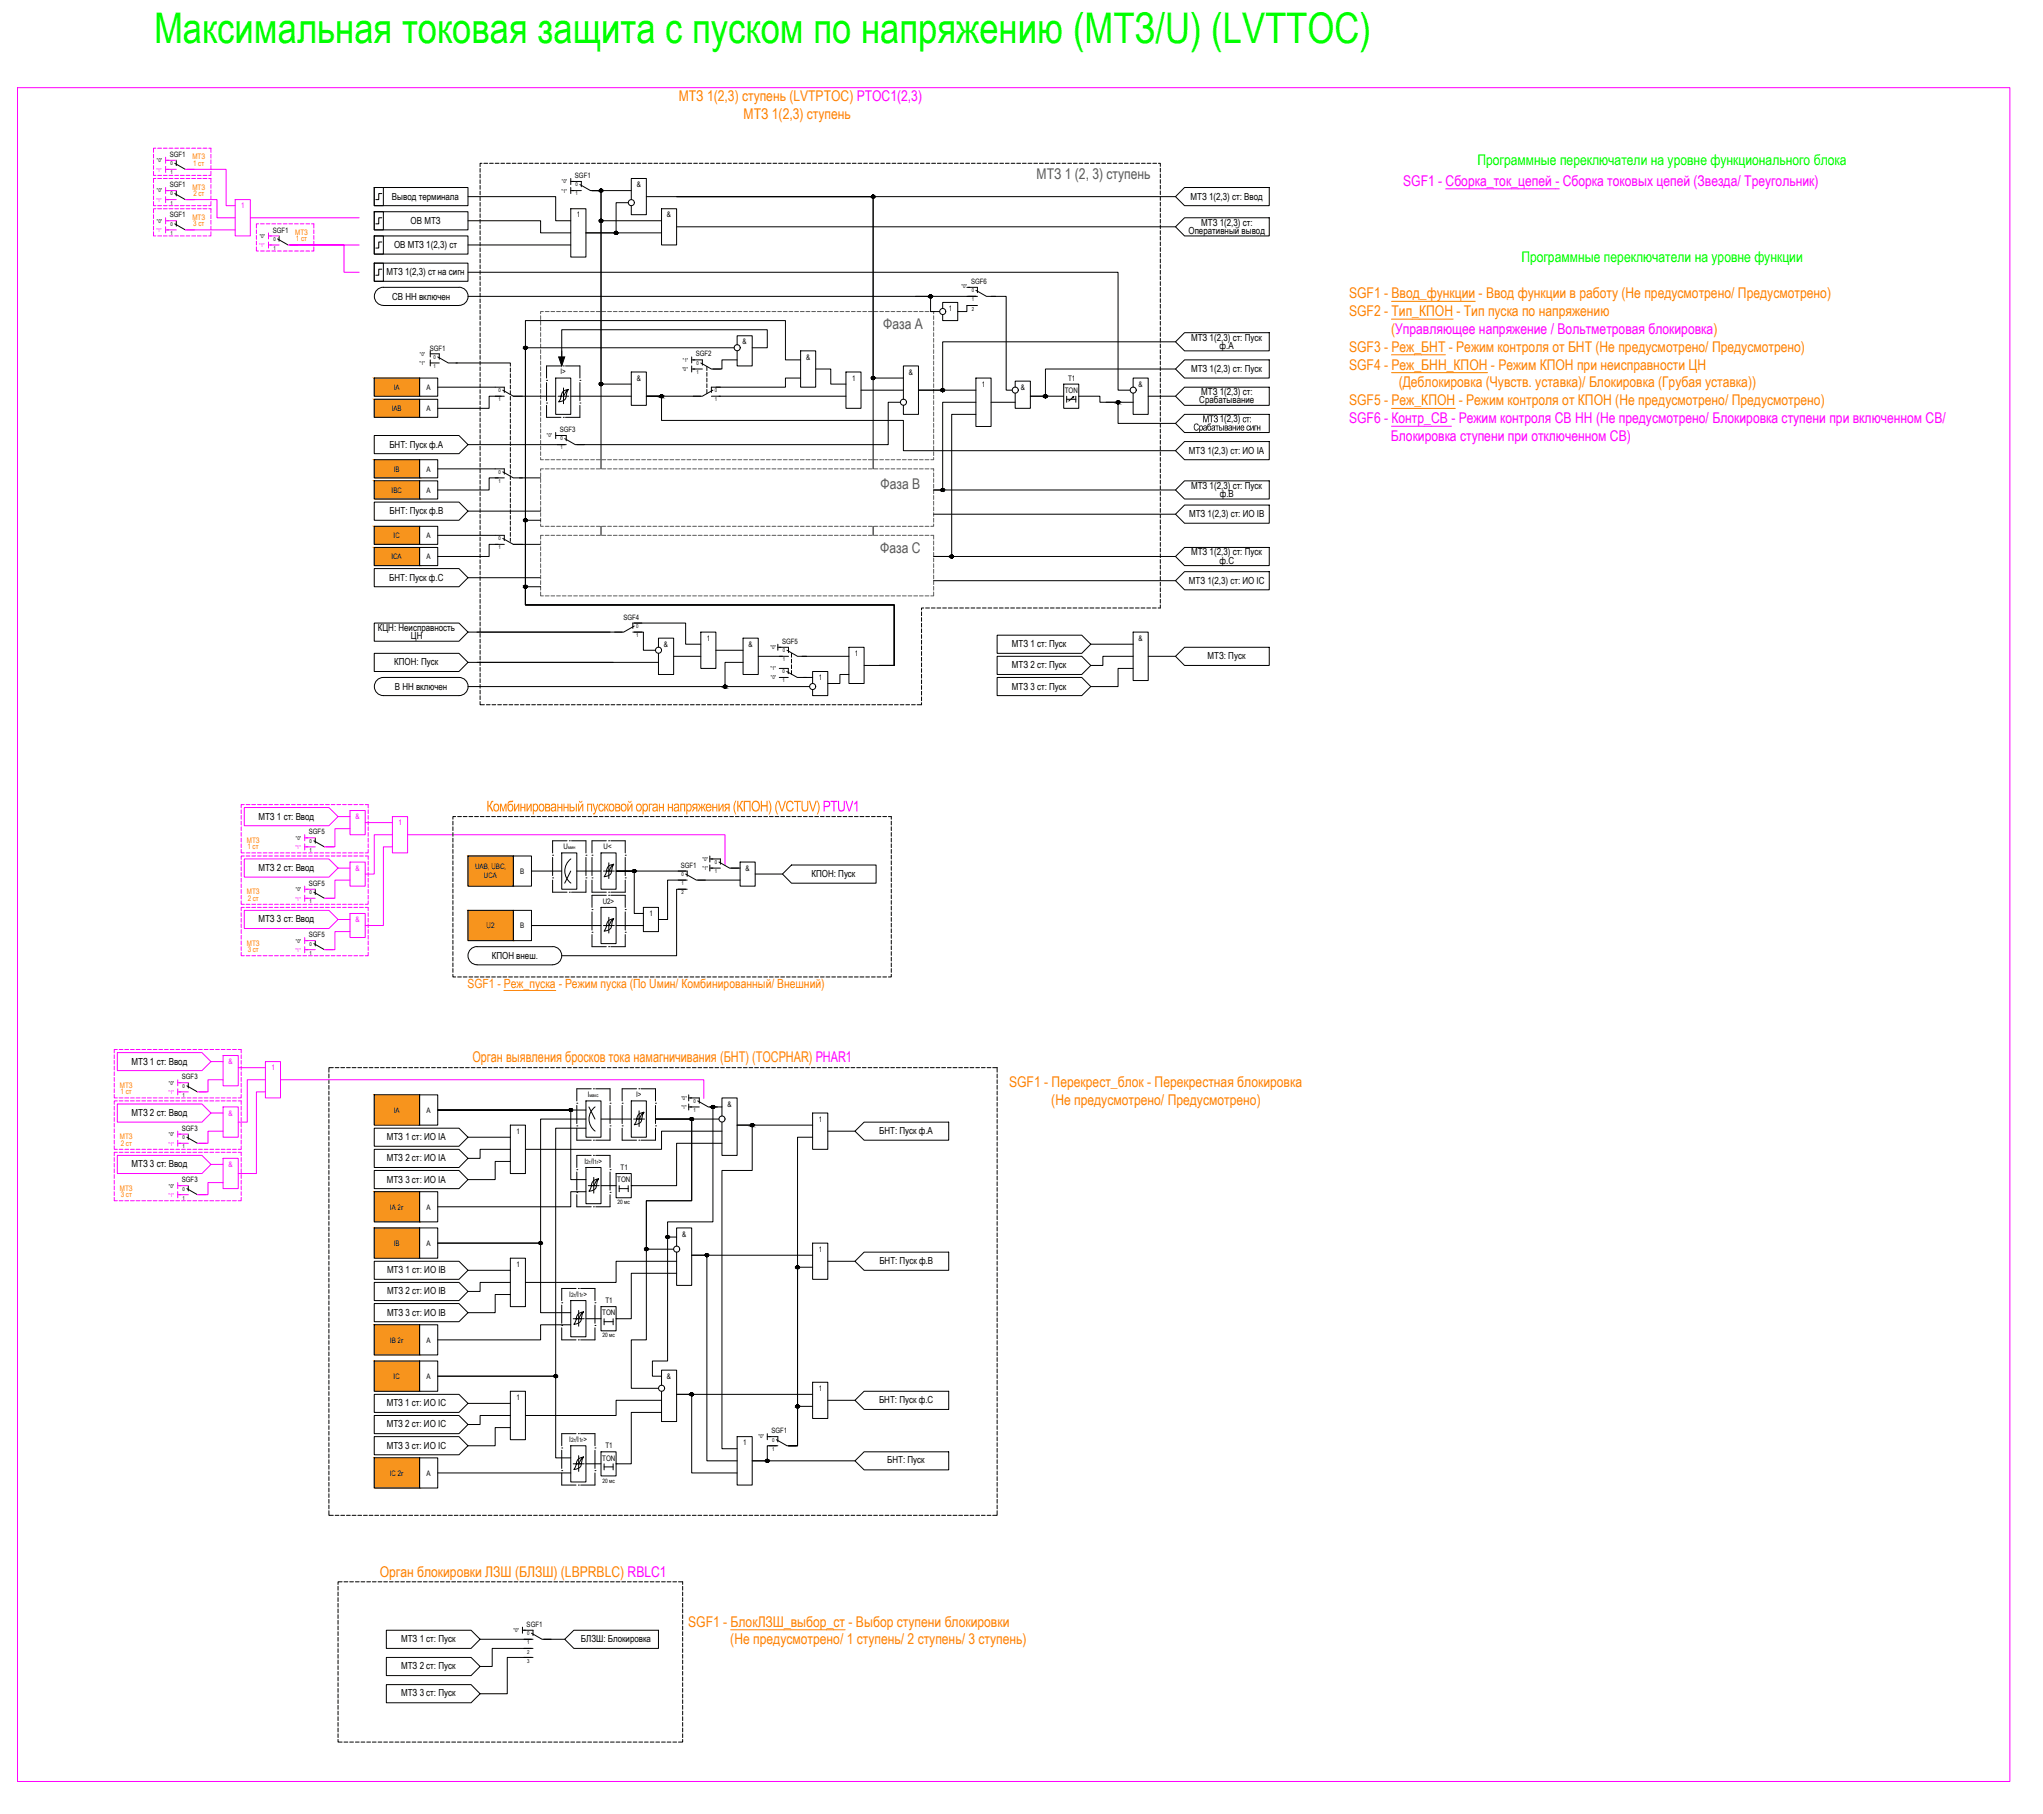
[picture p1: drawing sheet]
<svg xmlns="http://www.w3.org/2000/svg" width="786mm" height="698mm" viewBox="0 0 786 698" stroke-linecap="round" stroke-linejoin="round" font-family="sans-serif">
<defs><g id="words">
<text font-size="16.2" fill="#0f0" x="59.3" y="16.6">Максимальная токовая защита с пуском по напряжению (МТЗ/U) (LVTTOC)</text>
<g font-size="5.7" fill="#ff7f00">
<text x="261.2" y="38.7">МТЗ 1(2,3) ступень (LVTPTOC) PTOC1(2,3)</text>
<text x="286.1" y="45.7">МТЗ 1(2,3) ступень</text>
<text x="519.1" y="114.7">SGF1 - Ввод_функции - Ввод функции в работу (Не предусмотрено/ Предусмотрено)</text>
<text x="519.1" y="121.5">SGF2 - Тип_КПОН - Тип пуска по напряжению</text>
<text x="535.3" y="128.4">(Управляющее напряжение / Вольтметровая блокировка)</text>
<text x="519.1" y="135.3">SGF3 - Реж_БНТ - Режим контроля от БНТ (Не предусмотрено/ Предусмотрено)</text>
<text x="519.1" y="142.1">SGF4 - Реж_БНН_КПОН - Режим КПОН при неисправности ЦН</text>
<text x="538.2" y="149">(Деблокировка (Чувств. уставка)/ Блокировка (Грубая уставка))</text>
<text x="519.1" y="155.9">SGF5 - Реж_КПОН - Режим контроля от КПОН (Не предусмотрено/ Предусмотрено)</text>
<text x="187.1" y="312.1">Комбинированный пусковой орган напряжения</text>
<text x="281.9" y="312.1">(КПОН ) (VCTUV)</text>
<text x="181.7" y="408.6">Орган выявления бросков тока намагничивания (БНТ) (TOCPHAR) PHAR1</text>
<text x="388.2" y="418">SGF1 - Перекрест_блок - Перекрестная блокировка</text>
<text x="404.5" y="424.8">(Не предусмотрено/ Предусмотрено)</text>
<text x="146.1" y="606.4">Орган блокировки ЛЗШ (БЛЗШ) (LBPRBLC) RBLC1</text>
<text x="264.8" y="625.6">SGF1 - БлокЛЗШ_выбор_ст - Выбор ступени блокировки</text>
<text x="281" y="632.4">(Не предусмотрено/ 1 ступень/ 2 ступень/ 3 ступень)</text>
</g>
<g font-size="5.7" fill="#0f0">
<text x="568.4" y="63.5">Программные переключатели на уровне функционального блока</text>
<text x="585.3" y="100.6">Программные переключатели на уровне функции</text>
</g>
<g font-size="5.7" fill="#58595b">
<text x="398.8" y="68.9">МТЗ 1 (2, 3) ступень</text>
<text x="339.8" y="126.5">Фаза А</text>
<text x="338.8" y="188.1">Фаза В</text>
<text x="338.6" y="212.6">Фаза С</text>
</g>
<g font-size="5.7" fill="#f0f">
<text x="539.8" y="71.4">SGF1 - Сборка_ток_цепей - Сборка токовых цепей (Звезда/ Треугольник)</text>
<text x="519.1" y="162.7">SGF6 - Контр_СВ - Режим контроля СВ НН (Не предусмотрено/ Блокировка ступени при включенном СВ/</text>
<text x="535.1" y="169.6">Блокировка ступени при отключенном СВ)</text>
<text x="316.5" y="312.1">PTUV1</text>
</g>
<text font-size="4.9" fill="#ff7f00" x="179.9" y="379.9">SGF1 - Реж_пуска - Режим пуска (По Uмин/ Комбинированный/ Внешний)</text>
<g font-size="3.7">
<text x="150.8" y="76.7">Вывод терминала</text>
<text x="458.1" y="76.8">МТЗ 1(2,3) ст: Ввод</text>
<text x="158" y="86">ОВ МТЗ</text>
<text x="457.3" y="90">Оперативный вывод</text>
<text x="462.2" y="86.8">МТЗ 1(2,3) ст:</text>
<text x="151.6" y="95.4">ОВ МТЗ 1(2,3) ст</text>
<text x="148.7" y="105.9">МТЗ 1(2,3) ст на сигн</text>
<text x="150.8" y="115.3">СВ НН включен</text>
<text x="458.3" y="131">МТЗ 1(2,3) ст: Пуск</text>
<text x="469.2" y="134.1">ф.А</text>
<text x="458.3" y="143.1">МТЗ 1(2,3) ст: Пуск</text>
<text x="461.4" y="155.1">Срабатывание</text>
<text x="462.2" y="152">МТЗ 1(2,3) ст:</text>
<text x="459.2" y="165.6">Срабатывание сигн</text>
<text x="462.7" y="162.4">МТЗ</text>
<text x="469.3" y="162.4">1(2,3)</text>
<text x="477.1" y="162.4">ст :</text>
<text x="149.8" y="172.1">БНТ: Пуск ф.А</text>
<text x="457.4" y="174.5">МТЗ 1(2,3) ст: ИО IА</text>
<text x="458.3" y="188">МТЗ 1(2,3) ст: Пуск</text>
<text x="469.3" y="191.2">ф.В</text>
<text x="149.9" y="197.7">БНТ: Пуск ф.В</text>
<text x="457.5" y="198.9">МТЗ 1(2,3) ст: ИО IВ</text>
<text x="458.3" y="213.6">МТЗ 1(2,3) ст: Пуск</text>
<text x="469.2" y="216.8">ф.С</text>
<text x="149.8" y="223.3">БНТ: Пуск ф.С</text>
<text x="457.4" y="224.5">МТЗ 1(2,3) ст: ИО IС</text>
<text x="145.3" y="242.7">КЦН: Неисправность</text>
<text x="158" y="245.8">ЦН</text>
<text x="389.3" y="248.9">МТЗ 1 ст: Пуск</text>
<text x="151.7" y="255.9">КПОН: Пуск</text>
<text x="389.3" y="257.1">МТЗ 2 ст: Пуск</text>
<text x="464.6" y="253.6">МТЗ: Пуск</text>
<text x="151.9" y="265.4">В НН включен</text>
<text x="389.3" y="265.2">МТЗ 3 ст: Пуск</text>
<text x="99.4" y="315.2">МТЗ 1 ст: Ввод</text>
<text x="99.4" y="335">МТЗ 2 ст: Ввод</text>
<text x="312.2" y="337.3">КПОН: Пуск</text>
<text x="99.4" y="354.8">МТЗ 3 ст: Ввод</text>
<text x="189.2" y="368.7">КПОН внеш.</text>
<text x="50.6" y="409.4">МТЗ 1 ст: Ввод</text>
<text x="50.6" y="429.2">МТЗ 2 ст: Ввод</text>
<text x="338.3" y="436">БНТ: Пуск ф.А</text>
<text x="148.8" y="438.5">МТЗ 1 ст: ИО IА</text>
<text x="50.6" y="449">МТЗ 3 ст: Ввод</text>
<text x="148.8" y="446.6">МТЗ 2 ст: ИО IА</text>
<text x="148.8" y="454.8">МТЗ 3 ст: ИО IА</text>
<text x="148.9" y="489.7">МТЗ 1 ст: ИО IB</text>
<text x="338.3" y="486">БНТ: Пуск ф.В</text>
<text x="148.9" y="497.8">МТЗ 2 ст: ИО IB</text>
<text x="148.9" y="506">МТЗ 3 ст: ИО IB</text>
<text x="338.2" y="539.5">БНТ: Пуск ф.С</text>
<text x="148.8" y="540.9">МТЗ 1 ст: ИО IC</text>
<text x="148.8" y="549">МТЗ 2 ст: ИО IC</text>
<text x="148.8" y="557.2">МТЗ 3 ст: ИО IC</text>
<text x="341.4" y="562.8">БНТ: Пуск</text>
<text x="154.3" y="631.4">МТЗ 1 ст: Пуск</text>
<text x="223.5" y="631.6">БЛЗШ: Блокировка</text>
<text x="154.3" y="641.9">МТЗ 2 ст: Пуск</text>
<text x="154.3" y="652.4">МТЗ 3 ст: Пуск</text>
</g>
<g font-size="2.9" fill="#ff7f00">
<text x="74" y="61.3">МТЗ</text>
<text x="74.3" y="63.8">1 ст</text>
<text x="74" y="73">МТЗ</text>
<text x="74.4" y="75.4">2 ст</text>
<text x="74" y="84.6">МТЗ</text>
<text x="74.3" y="87">3 ст</text>
<text x="113.6" y="90.4">МТЗ</text>
<text x="113.8" y="92.9">1 ст</text>
<text x="95" y="324.2">МТЗ</text>
<text x="95.2" y="326.7">1 ст</text>
<text x="95" y="344">МТЗ</text>
<text x="95.3" y="346.4">2 ст</text>
<text x="95" y="363.7">МТЗ</text>
<text x="95.3" y="366.2">3 ст</text>
<text x="46.1" y="418.4">МТЗ</text>
<text x="46.4" y="420.9">1 ст</text>
<text x="46.1" y="438.2">МТЗ</text>
<text x="46.4" y="440.6">2 ст</text>
<text x="46.1" y="458">МТЗ</text>
<text x="46.4" y="460.4">3 ст</text>
</g>
<g font-size="2.9">
<text x="244.9" y="72">&amp;</text>
<text x="221.9" y="83.6">1</text>
<text x="256.6" y="83.6">&amp;</text>
<text x="365" y="119.7">1</text>
<text x="285.7" y="132.5">&amp;</text>
<text x="215.6" y="144">I&gt;</text>
<text x="310.1" y="138.3">&amp;</text>
<text x="151.5" y="149.9">IA</text>
<text x="164.1" y="149.9">А</text>
<text x="244.9" y="146.5">&amp;</text>
<text x="327.8" y="146.5">1</text>
<text x="349.6" y="144.1">&amp;</text>
<text x="377.8" y="148.8">1</text>
<text x="392.7" y="149.9">&amp;</text>
<text x="410.9" y="146.5">T1</text>
<text x="438" y="148.8">&amp;</text>
<text x="409.7" y="151.1">TON</text>
<text x="150.7" y="158.1">IAB</text>
<text x="164.1" y="158.1">А</text>
<text x="151.5" y="181.3">IB</text>
<text x="164.1" y="181.3">А</text>
<text x="150.7" y="189.5">IBC</text>
<text x="164.1" y="189.5">А</text>
<text x="151.4" y="206.9">IC</text>
<text x="164.1" y="206.9">А</text>
<text x="150.6" y="215.1">ICA</text>
<text x="164.1" y="215.1">А</text>
<text x="255.4" y="248.8">&amp;</text>
<text x="272" y="246.5">1</text>
<text x="288" y="248.8">&amp;</text>
<text x="438" y="246.5">&amp;</text>
<text x="328.9" y="252.3">1</text>
<text x="315" y="261.6">1</text>
<text x="216.8" y="326.6">U</text>
<text x="232.2" y="326.6">U&lt;</text>
<text x="182.8" y="334.3">UAB, UBC,</text>
<text x="286.8" y="334.9">&amp;</text>
<text x="186.1" y="337.8">UCA</text>
<text x="200.2" y="336.1">В</text>
<text x="231.9" y="347.6">U2&gt;</text>
<text x="249.9" y="352.4">1</text>
<text x="187.2" y="357">U2</text>
<text x="200.2" y="357">В</text>
<text x="226.1" y="422">I</text>
<text x="244.7" y="422">I&gt;</text>
<text x="279.8" y="425.6">&amp;</text>
<text x="151.5" y="427.9">IA</text>
<text x="164.1" y="427.9">А</text>
<text x="315" y="431.4">1</text>
<text x="198.7" y="436.1">1</text>
<text x="224.8" y="447.7">I /I &gt;</text>
<text x="237.5" y="454.7">TON</text>
<text x="238.8" y="450.1">T1</text>
<text x="150" y="465.2">IA 2г</text>
<text x="164.1" y="465.2">А</text>
<text x="151.5" y="479.1">IB</text>
<text x="164.1" y="479.1">А</text>
<text x="262.4" y="475.6">&amp;</text>
<text x="315" y="481.4">1</text>
<text x="198.7" y="487.3">1</text>
<text x="219" y="498.8">I /I &gt;</text>
<text x="232.9" y="501.2">T1</text>
<text x="231.7" y="505.9">TON</text>
<text x="150" y="516.4">IB 2г</text>
<text x="164.1" y="516.4">А</text>
<text x="151.4" y="530.3">IC</text>
<text x="164.1" y="530.3">А</text>
<text x="256.6" y="530.3">&amp;</text>
<text x="198.7" y="538.5">1</text>
<text x="315" y="534.9">1</text>
<text x="219" y="554.6">I /I &gt;</text>
<text x="232.9" y="557">T1</text>
<text x="285.9" y="555.9">1</text>
<text x="231.7" y="561.7">TON</text>
<text x="150" y="567.5">IC 2г</text>
<text x="164.1" y="567.5">А</text>
</g>
<g font-size="2.9" fill="#f0f">
<text x="92.8" y="80.2">1</text>
<text x="136.8" y="315.1">&amp;</text>
<text x="153.3" y="317.4">1</text>
<text x="136.8" y="334.9">&amp;</text>
<text x="136.8" y="354.6">&amp;</text>
<text x="87.9" y="409.3">&amp;</text>
<text x="104.4" y="411.7">1</text>
<text x="87.9" y="429.1">&amp;</text>
<text x="87.9" y="448.9">&amp;</text>
</g>
<g font-size="2.8">
<text x="65.3" y="60.3">SGF1</text>
<text x="65.3" y="72">SGF1</text>
<text x="221.2" y="68.5">SGF1</text>
<text x="65.3" y="83.6">SGF1</text>
<text x="104.9" y="89.4">SGF1</text>
<text x="373.6" y="109.2">SGF6</text>
<text x="165.4" y="134.8">SGF1</text>
<text x="267.7" y="137.1">SGF2</text>
<text x="215.4" y="166.2">SGF3</text>
<text x="239.8" y="238.3">SGF4</text>
<text x="300.9" y="247.6">SGF5</text>
<text x="118.8" y="320.9">SGF5</text>
<text x="261.9" y="333.7">SGF1</text>
<text x="118.8" y="340.7">SGF5</text>
<text x="118.8" y="360.4">SGF5</text>
<text x="70" y="415.1">SGF3</text>
<text x="70" y="434.9">SGF3</text>
<text x="70" y="454.7">SGF3</text>
<text x="296.8" y="551.2">SGF1</text>
<text x="202.6" y="625.7">SGF1</text>
</g>
<g font-size="2.3">
<text x="225.5" y="447.7">2г 1г</text>
<text x="237.5" y="463.2">20 мс</text>
<text x="219.7" y="498.8">2г 1г</text>
<text x="231.7" y="514.4">20 мс</text>
<text x="219.7" y="554.6">2г 1г</text>
<text x="231.7" y="570.2">20 мс</text>
</g>
<g font-size="2">
<text x="60.3" y="62.4">&quot;0&quot;</text>
<text x="65.6" y="63.6">0</text>
<text x="65.6" y="67">1</text>
<text x="216.2" y="70.5">&quot;0&quot;</text>
<text x="221.5" y="71.7">0</text>
<text x="60.3" y="74">&quot;0&quot;</text>
<text x="65.6" y="75.2">0</text>
<text x="216" y="74.2">&quot;1&quot;</text>
<text x="221.5" y="75.2">1</text>
<text x="65.6" y="78.7">1</text>
<text x="60.3" y="85.7">&quot;0&quot;</text>
<text x="65.6" y="86.8">0</text>
<text x="65.6" y="90.3">1</text>
<text x="99.9" y="91.5">&quot;0&quot;</text>
<text x="105.2" y="92.6">0</text>
<text x="105.2" y="96.1">1</text>
<text x="370" y="110.8">&quot;0&quot;</text>
<text x="373.9" y="112.4">0</text>
<text x="373.9" y="115.9">1</text>
<text x="373.9" y="119.6">2</text>
<text x="161.6" y="136.8">&quot;0&quot;</text>
<text x="166.8" y="138">0</text>
<text x="161.4" y="140.5">&quot;1&quot;</text>
<text x="166.8" y="141.5">1</text>
<text x="262.6" y="142.8">&quot;0&quot;</text>
<text x="262.8" y="139.2">&quot;1&quot;</text>
<text x="268" y="140.3">0</text>
<text x="268" y="143.8">1</text>
<text x="191.8" y="150.8">0</text>
<text x="191.8" y="154.3">1</text>
<text x="275" y="150.8">0</text>
<text x="275" y="154.3">1</text>
<text x="210.4" y="168.2">&quot;0&quot;</text>
<text x="215.7" y="169.4">0</text>
<text x="215.7" y="172.9">1</text>
<text x="191.8" y="182.2">0</text>
<text x="191.8" y="185.7">1</text>
<text x="191.8" y="207.8">0</text>
<text x="191.8" y="211.3">1</text>
<text x="244.7" y="241.5">0</text>
<text x="244.7" y="245">1</text>
<text x="296.5" y="249.7">&quot;0&quot;</text>
<text x="301.1" y="250.8">0</text>
<text x="296.4" y="257.8">&quot;1&quot;</text>
<text x="301.1" y="254.3">1</text>
<text x="296.6" y="261.3">&quot;0&quot;</text>
<text x="301.1" y="259">0</text>
<text x="301.1" y="262.4">1</text>
<text x="113.8" y="322.9">&quot;0&quot;</text>
<text x="119.1" y="324.1">0</text>
<text x="119.1" y="327.6">1</text>
<text x="270.3" y="334.7">&quot;1&quot;</text>
<text x="270.3" y="331.1">&quot;0&quot;</text>
<text x="275" y="332.3">0</text>
<text x="275" y="335.7">1</text>
<text x="262.2" y="336.9">0</text>
<text x="262.2" y="340.4">1</text>
<text x="113.8" y="342.7">&quot;0&quot;</text>
<text x="119.1" y="343.9">0</text>
<text x="119.1" y="347.4">1</text>
<text x="262.1" y="343.9">2</text>
<text x="113.8" y="362.5">&quot;0&quot;</text>
<text x="119.1" y="363.7">0</text>
<text x="119.1" y="367.1">1</text>
<text x="65" y="417.2">&quot;0&quot;</text>
<text x="70.2" y="418.3">0</text>
<text x="70.2" y="421.8">1</text>
<text x="262.2" y="423">&quot;0&quot;</text>
<text x="266.8" y="424.1">0</text>
<text x="262.1" y="426.6">&quot;1&quot;</text>
<text x="266.8" y="427.6">1</text>
<text x="65" y="436.9">&quot;0&quot;</text>
<text x="70.2" y="438.1">0</text>
<text x="70.2" y="441.6">1</text>
<text x="65" y="456.7">&quot;0&quot;</text>
<text x="70.2" y="457.9">0</text>
<text x="70.2" y="461.4">1</text>
<text x="291.8" y="553.2">&quot;0&quot;</text>
<text x="297.1" y="554.4">0</text>
<text x="297.1" y="557.9">1</text>
<text x="197.6" y="627.7">&quot;0&quot;</text>
<text x="202.9" y="628.8">0</text>
<text x="202.8" y="636">2</text>
<text x="202.9" y="632.4">1</text>
<text x="202.8" y="639.4">3</text>
</g>
<g font-size="2" fill="#f0f">
<text x="60.2" y="66">&quot;1&quot;</text>
<text x="60.2" y="77.7">&quot;1&quot;</text>
<text x="60.2" y="89.3">&quot;1&quot;</text>
<text x="99.7" y="95.1">&quot;1&quot;</text>
<text x="113.7" y="326.6">&quot;1&quot;</text>
<text x="113.7" y="346.4">&quot;1&quot;</text>
<text x="113.7" y="366.1">&quot;1&quot;</text>
<text x="64.8" y="420.8">&quot;1&quot;</text>
<text x="64.8" y="440.6">&quot;1&quot;</text>
<text x="64.8" y="460.4">&quot;1&quot;</text>
</g>
<g font-size="1.9">
<text x="218.6" y="326.6">мин</text>
<text x="226.8" y="422">макс</text>
</g>
</g></defs>
<!-- layer: 0 -->
<g fill="#f7941d" stroke="#f7941d" stroke-width=".38">
<path d="M144 145.4l17.4 7v-7zM144 145.4l17.4 7h-17.4z"/>
<path d="M144 421.1l17.4 11.6v-11.6zM144 421.1l17.4 11.6h-17.4z"/>
<path d="M144 458.3l17.4 11.6v-11.6zM144 458.3l17.4 11.6h-17.4z"/>
<path d="M144 472.3l17.4 11.6v-11.6zM144 472.3l17.4 11.6h-17.4z"/>
<path d="M144 509.5l17.4 11.6v-11.6zM144 509.5l17.4 11.6h-17.4z"/>
<path d="M144 523.4l17.4 11.7v-11.7zM144 523.4l17.4 11.7h-17.4z"/>
<path d="M144 560.7l17.4 11.6v-11.6zM144 560.7l17.4 11.6h-17.4z"/>
<path d="M144 153.6l17.4 6.9v-6.9zM144 153.6l17.4 6.9h-17.4z"/>
<path d="M144 176.8l17.4 7v-7zM144 176.8l17.4 7h-17.4z"/>
<path d="M144 202.4l17.4 7v-7zM144 202.4l17.4 7h-17.4z"/>
<path d="M144 184.9l17.4 7v-7zM144 184.9l17.4 7h-17.4z"/>
<path d="M144 210.5l17.4 7v-7zM144 210.5l17.4 7h-17.4z"/>
</g>
<g fill="none" stroke="#000" stroke-width=".38">
<path d="M144 72.1h3.5v7h-3.5zM144 72.1h36.1v7h-36.1zM146.9 74.4h-1.2v2.4h-1.1M180.1 75.6h33.7v9.3h5.8M184.7 64.8v1.4M184.7 67v1.4M184.7 69.2v1.4M184.7 71.3v1.5M184.7 73.5v1.5M184.7 75.7v1.5M184.7 77.9v1.4M185.4 62.8h-.7v1.3"/>
<path d="M186.1 62.8h1.5M188.3 62.8h1.5M190.5 62.8h1.5M192.7 62.8h1.4M194.9 62.8h1.5M197.1 62.8h1.4M199.2 62.8h1.5M201.4 62.8h1.5M203.6 62.8h1.5M205.8 62.8h1.4M208 62.8h1.4M210.2 62.8h1.4"/>
<path d="M212.4 62.8h1.4M214.5 62.8h1.5M216.7 62.8h1.5M218.9 62.8h1.4M219.6 68.6v2.4M219.6 72.1v2.3M219.6 69.8h1.2M219.6 73.3h1.2M221.1 62.8h1.4M223.2 62.8h1.5M225.4 62.8h1.5M227.6 62.8h1.5"/>
<path d="M227.8 73.3h3.4v74.4h11.7M227.8 73.3h3.4v107M227.8 73.3h15.1M229.8 62.8h1.4M232 62.8h1.4M234.2 62.8h1.4M236.3 62.8h1.5M238.5 62.8h1.5M240.7 62.8h1.5M241.7 78h-4.7v11.6h-11.6h29.1M242.9 76.8v-8.2h5.8v14h-5.8v-3.5M242.9 62.8h1.4"/>
<path d="M245 62.8h1.5M247.2 62.8h1.5M248.7 75.6h203.6M249.4 62.8h1.5M251.6 62.8h1.4M253.8 62.8h1.4M256 62.8h1.4M258.1 62.8h1.5M260.3 62.8h1.5M262.5 62.8h1.5M264.7 62.8h1.4M266.9 62.8h1.4"/>
<path d="M269 62.8h1.5M271.2 62.8h1.5M273.4 62.8h1.4M275.6 62.8h1.4M277.8 62.8h1.4M280 62.8h1.4M282.1 62.8h1.5M284.3 62.8h1.5M286.5 62.8h1.5M288.7 62.8h1.4M290.8 62.8h1.5M293 62.8h1.5"/>
<path d="M295.2 62.8h1.5M297.4 62.8h1.4M299.6 62.8h1.4M301.8 62.8h1.4M303.9 62.8h1.5M306.1 62.8h1.5M308.3 62.8h1.5M310.5 62.8h1.4M312.6 62.8h1.5M314.8 62.8h1.5M317 62.8h1.5M319.2 62.8h1.4"/>
<path d="M321.4 62.8h1.4M323.6 62.8h1.4M325.8 62.8h1.4M327.9 62.8h1.5M330.1 62.8h1.5M332.3 62.8h1.4M334.5 62.8h1.4M336.6 62.8h1.5M338.8 62.8h1.5M341 62.8h1.5M343.2 62.8h1.4M345.4 62.8h1.4"/>
<path d="M347.6 62.8h1.4M349.7 62.8h1.5M351.9 62.8h1.5M354.1 62.8h1.5M356.3 62.8h1.4M358.4 62.8h1.5M360.6 62.8h1.5M362.8 62.8h1.5M365 62.8h1.4M367.2 62.8h1.4M369.4 62.8h1.4M371.5 62.8h1.5"/>
<path d="M373.7 62.8h1.5M375.9 62.8h1.5M378.1 62.8h1.4M380.3 62.8h1.4M382.4 62.8h1.5M384.6 62.8h1.5M386.8 62.8h1.4M389 62.8h1.4M391.2 62.8h1.5M393.4 62.8h1.4M395.5 62.8h1.5M397.7 62.8h1.5"/>
<path d="M399.9 62.8h1.5M402.1 62.8h1.4M404.2 62.8h1.5M406.5 62.8h1.4M408.6 62.8h1.5M410.8 62.8h1.5M413 62.8h1.5M415.2 62.8h1.4M417.3 62.8h1.5M419.5 62.8h1.5M421.7 62.8h1.5M423.9 62.8h1.4"/>
<path d="M426.1 62.8h1.4M428.3 62.8h1.4M430.5 62.8h1.4M432.6 62.8h1.5M434.8 62.8h1.5M437 62.8h1.4M439.2 62.8h1.4M441.3 62.8h1.5M443.5 62.8h1.5M445.7 62.8h.7v1.2M446.4 64.7v1.4M446.4 66.9v1.4"/>
<path d="M446.4 69.1v1.4M446.4 71.3v1.4M446.4 73.4v1.5M446.4 75.6v1.5M446.4 77.8v1.4M446.4 80v1.4M455.7 72.1h32.6v7h-32.6l-3.4-3.5zM144 90.7h3.5v7h-3.5zM144 90.7h36.1v7h-36.1zM144 81.4h3.5v7h-3.5zM144 81.4h36.1v7h-36.1zM146.9 93.1h-1.2v2.3h-1.1"/>
<path d="M146.9 83.8h-1.2v2.3h-1.1M180.1 84.9h27.9v4.7h11.6M180.1 94.2h39.5M184.7 80v1.5M184.7 82.2v1.5M184.7 84.4v1.5M184.7 86.6v1.4M184.7 88.8v1.4M184.7 91v1.4M184.7 93.2v1.4M184.7 95.3v1.5M184.7 97.5v1.5"/>
<path d="M184.7 99.7v1.4M219.6 80.3h5.8v18.6h-5.8zM231.2 84.9h23.3M254.5 80.3h5.8v13.9h-5.8zM260.3 87.2h192M446.4 82.1v1.5M446.4 84.3v1.5M446.4 86.5v1.5M446.4 88.7v1.4M446.4 90.9v1.5M446.4 93.1v1.4M446.4 95.2v1.5"/>
<path d="M446.4 97.4v1.5M446.4 99.6v1.5M452.3 87.2l3.4-3.4h32.6v6.9h-32.6zM144 101.2h3.5v7h-3.5zM144 101.2h36.1v7h-36.1zM146.9 103.5h-1.2v2.4h-1.1M147.5 117.5h29.1M147.5 117.5a3.5 3.5 0 0 1-3.5-3.5 3.5 3.5 0 0 1 3.5-3.5h29.1a3.5 3.5 0 0 1 3.5 3.5 3.5 3.5 0 0 1-3.5 3.5M180.1 104.7h250.1v45.4h4.6M180.1 114h195.4M184.7 101.9v1.4M184.7 104v1.5"/>
<path d="M184.7 106.2v1.5M184.7 108.4v1.4M184.7 110.6v1.4M184.7 112.8v1.4M184.7 115v1.4M184.7 117.1v1.5M184.7 119.3v1.5M358 114v5.8h3.5M362.7 118.6v-2.3h5.8v7h-5.8v-2.3M372 110.5h1.1M372 117.5h4.1M375.5 117.5h-3.5v2.3h-3.5"/>
<path d="M381.3 114h5.8v36.1h2.3M446.4 101.8v1.4M446.4 104v1.4M446.4 106.2v1.4M446.4 108.3v1.5M446.4 110.5v1.5M446.4 112.7v1.5M446.4 114.9v1.4M446.4 117v1.5M446.4 119.2v1.5M165.5 134.9v2.4M165.5 138.4v2.3"/>
<path d="M175.4 139.6h21v1.2M184.7 121.5v1.5M184.7 123.7v1.4M184.7 125.8v1.5M184.7 128v1.5M184.7 130.2v1.5M184.7 132.4v1.4M184.7 134.6v1.4M184.7 136.8v1.4M184.7 138.9v1.5M266.1 137.3v2.3M266.1 138.4h1.2"/>
<path d="M282.4 133.8h-80.2v98.8h141.9v23.3h-5.8M283.6 132.6v-3.5h5.8v11.6h-5.8v-5.8M283.6 138.4h-5.8v3.5h-3.5M289.4 133.8h5.8v-7h-79.1v13.9M308 138.4h-5.8v-15.1h-100v109.3h141.9v23.3h-5.8M446.4 121.4v1.5M446.4 123.6v1.4M446.4 125.8v1.4M446.4 128v1.4M446.4 130.2v1.4M446.4 132.3v1.5M446.4 134.5v1.5"/>
<path d="M446.4 136.7v1.5M446.4 138.9v1.4M452.3 131.5h-89.6v18.6h-9.3h22.1M455.7 138.4h32.6v7h-32.6l-3.4-3.5zM455.7 128h32.6v6.9h-32.6l-3.4-3.4zM144 145.4h17.4v7h-17.4zM144 153.6h17.4v6.9h-17.4zM161.4 145.4h7v7h-7zM161.4 153.6h7v6.9h-7zM168.4 148.9h22.1M184.7 141.1v1.5M184.7 143.3v1.5"/>
<path d="M184.7 145.5v1.4M184.7 147.6v1.5M184.7 149.8v1.5M184.7 152v1.5M184.7 154.2v1.4M184.7 156.4v1.4M184.7 158.6v1.4M192.8 152.4h-4.6v4.6h-19.8M196.4 141.5v1.5M196.4 143.7v1.5M196.4 145.9v1.5M196.4 148.1v1.4"/>
<path d="M196.4 150.3v1.4M196.4 152.5v1.4M196.4 154.6v1.5M196.4 156.8v1.5M196.4 159v1.5M197.5 152.4h16.3M213.8 145.4h5.8v14h-5.8zM216.8 149.2v6.1M216.8 152.4h2.1M218.7 149.8l-.9 2.7a2 2 0 0 1-1.9 1.9l-1 .2 .7-1a3.8 3.8 0 0 1 2-3.5l1.1-.3-.9 .8-1 1.8h-2.1M219.6 152.4h23.3M242.9 143.1h5.8v12.8h-5.8z"/>
<path d="M248.7 152.4h20.9M254.5 152.4h-5.8h5.8v9.3h93.1v11.6h104.7M266.1 140.7v2.4M266.1 141.9h1.2M331.3 150.1h16.3M346.4 154.7h-4.7v16.3h-119.8M347.6 153.6v-12.9h5.8v18.7h-5.8v-3.5M347.6 145.4h-11.7v-69.8h-75.6h75.6v104.7M375.5 145.4h5.8v18.6h-5.8zM375.5 159.4h-9.4v54.6h-6.9h93.1M375.5 154.7h-12.8v33.7h-3.5h93.1M381.3 154.7h9.3"/>
<path d="M390.6 148.9v-2.3h5.8v10.4h-5.8v-5.8M409.2 147.7h5.8v9.3h-5.8zM410.4 152.4v2.3M410.4 153.6h3.5M412.5 152.8l.6-.3-1.9 1.7M413.1 152.5l-.3 .6M413.9 152.4v2.3M415 152.4h8.2v2.3h12.8M425.5 154.7h4.7v8.1h22.1M436 148.9v-3.5h5.8v14h-5.8v-8.2M441.8 152.4h10.5M446.4 141v1.5"/>
<path d="M446.4 143.2v1.5M446.4 145.4v1.5M446.4 147.6v1.4M446.4 149.8v1.4M446.4 152v1.4M446.4 154.1v1.5M446.4 156.3v1.5M446.4 158.5v1.5M452.3 152.4l3.4-3.5h32.6v7h-32.6zM452.3 141.9h-50.1v10.5h-5.8h12.8M144 167.5h32.6l3.5 3.5-3.5 3.5h-32.6zM144 176.8h17.4v7h-17.4z"/>
<path d="M161.4 176.8h7v7h-7zM180.1 171h37.2M184.7 160.8v1.4M184.7 162.9v1.5M184.7 165.1v1.5M184.7 167.3v1.5M184.7 169.5v1.4M184.7 171.6v1.5M184.7 173.8v1.5M184.7 176v1.5M184.7 178.2v1.4M196.4 161.2v1.4"/>
<path d="M196.4 163.3v1.5M196.4 165.5v1.5M196.4 167.7v1.5M196.4 169.9v1.4M196.4 172.1v1.4M196.4 174.3v1.4M196.4 176.5v1.4M196.4 178.6v1.5M213.8 166.3v2.4M213.8 167.5h1.1M446.4 160.7v1.4M446.4 162.8v1.5"/>
<path d="M446.4 165v1.5M446.4 167.2v1.5M446.4 169.4v1.4M446.4 171.6v1.4M446.4 173.8v1.4M446.4 176v1.4M446.4 178.1v1.5M452.3 162.8l3.4-3.4h32.6v6.9h-32.6zM455.7 169.8h32.6v7h-32.6l-3.4-3.5zM144 193.1h32.6l3.5 3.5-3.5 3.5h-32.6zM144 184.9h17.4v7h-17.4zM161.4 184.9h7v7h-7z"/>
<path d="M168.4 180.3h22.1M180.1 196.6h27.9M184.7 180.4v1.4M184.7 182.6v1.4M184.7 184.7v1.5M184.7 186.9v1.5M184.7 189.1v1.5M184.7 191.3v1.4M184.7 193.4v1.5M184.7 195.6v1.5M184.7 197.8v1.5M191.7 183.8h-3.5v4.6h-19.8"/>
<path d="M196.4 180.8v1.5M196.4 183v1.4M196.4 185.2v1.4M196.4 187.3v1.5M196.4 189.5v1.5M196.4 191.7v1.5M196.4 193.9v1.4M196.4 196.1v1.4M196.4 198.3v1.4M199.8 183.8h8.2M359.2 197.8h93.1M446.4 180.3v1.5"/>
<path d="M446.4 182.5v1.4M446.4 184.7v1.4M446.4 186.8v1.5M446.4 189v1.5M446.4 191.2v1.5M446.4 193.4v1.4M446.4 195.6v1.4M446.4 197.8v1.4M446.4 199.9v1.5M455.7 194.2h32.6v7h-32.6l-3.4-3.4zM455.7 184.9h32.6v7h-32.6l-3.4-3.5zM144 218.7h32.6l3.5 3.5-3.5 3.5h-32.6z"/>
<path d="M144 202.4h17.4v7h-17.4zM144 210.5h17.4v7h-17.4zM161.4 202.4h7v7h-7zM161.4 210.5h7v7h-7zM168.4 205.9h22.1M184.7 200v1.4M184.7 202.2v1.4M184.7 204.4v1.4M184.7 206.6v1.4M184.7 208.7v1.5M184.7 210.9v1.5M184.7 213.1v1.4"/>
<path d="M184.7 215.3v1.4M184.7 217.4v1.5M184.7 219.6v1.5M191.7 209.4h-3.5v4.6h-19.8M196.4 200.4v1.5M196.4 202.6v1.5M196.4 204.8v1.5M196.4 207v1.2M197.5 209.4h10.5M208 200.1h-5.8v32.5h141.9v23.3h-5.8M231.2 202.4v3.5M335.9 202.4v3.5"/>
<path d="M446.4 202.1v1.5M446.4 204.3v1.5M446.4 206.5v1.4M446.4 208.6v1.5M446.4 210.8v1.5M446.4 213v1.5M446.4 215.2v1.4M446.4 217.4v1.4M446.4 219.6v1.4M452.3 214l3.4-3.5h32.6v7h-32.6zM180.1 222.2h27.9M184.7 221.8v1.4"/>
<path d="M184.7 224v1.4M184.7 226.2v1.4M184.7 228.4v1.4M184.7 230.5v1.5M184.7 232.7v1.5M184.7 234.9v1.5M184.7 237.1v1.4M184.7 239.2v1.5M208 225.7h-5.8v6.9h141.9v23.3h-11.6M354.6 235.4v1.4M354.6 237.5v1.5M354.6 239.7v1.5"/>
<path d="M355.4 233.8h-.8v.8M356.1 233.8h1.5M358.3 233.8h1.5M359.2 223.3h93.1M360.5 233.8h1.5M362.7 233.8h1.4M364.8 233.8h1.5M367 233.8h1.5M369.2 233.8h1.5M371.4 233.8h1.4M373.6 233.8h1.4M375.8 233.8h1.4"/>
<path d="M378 233.8h1.4M380.1 233.8h1.5M382.3 233.8h1.5M384.5 233.8h1.5M386.7 233.8h1.4M388.8 233.8h1.5M391 233.8h1.5M393.2 233.8h1.5M395.4 233.8h1.4M397.6 233.8h1.4M399.8 233.8h1.4M401.9 233.8h1.5"/>
<path d="M404.1 233.8h1.5M406.3 233.8h1.5M408.5 233.8h1.4M410.6 233.8h1.5M412.8 233.8h1.5M415 233.8h1.5M417.2 233.8h1.4M419.4 233.8h1.4M421.6 233.8h1.4M423.8 233.8h1.4M425.9 233.8h1.5M428.1 233.8h1.5"/>
<path d="M430.3 233.8h1.4M432.5 233.8h1.4M434.6 233.8h1.5M436.8 233.8h1.5M439 233.8h1.5M441.2 233.8h1.4M443.4 233.8h1.4M446.4 221.7v1.5M446.4 223.9v1.5M446.4 226.1v1.5M446.4 228.3v1.4M446.4 230.5v1.4"/>
<path d="M446.4 232.6v1.2h-.8M452.3 223.3l3.4-3.4h32.6v6.9h-32.6zM184.7 241.4v1.5M184.7 243.6v1.5M184.7 245.8v1.4M184.7 248v1.4M184.7 250.2v1.4M184.7 252.3v1.5M184.7 254.5v1.5M184.7 256.7v1.5M184.7 258.9v1.4M354.6 241.9v1.4"/>
<path d="M354.6 244.1v1.4M354.6 246.2v1.5M354.6 248.4v1.5M354.6 250.6v1.5M354.6 252.8v1.4M354.6 255v1.4M354.6 257.2v1.4M354.6 259.3v1.5M383.6 252.4h32.6l3.5 3.5-3.5 3.5h-32.6zM383.6 244.3h32.6l3.5 3.5-3.5 3.5h-32.6zM419.7 247.8h16.3M436 243.1h5.8v18.6h-5.8z"/>
<path d="M436 252.4h-11.7v3.5h-4.6M436 257.1h-5.8v7h-10.5M441.8 252.4h10.5M452.3 252.4l3.4-3.5h32.6v7h-32.6zM184.7 269.8v1.2h1.7M184.7 261v1.5M184.7 263.3v1.4M184.7 265.5v1.4M184.7 267.6v1.5M187.1 271h1.5M189.3 271h1.4M191.5 271h1.4"/>
<path d="M193.6 271h1.5M195.8 271h1.5M198 271h1.5M200.2 271h1.4M202.4 271h1.4M204.6 271h1.4M206.7 271h1.5M208.9 271h1.5M211.1 271h1.5M213.3 271h1.4M215.4 271h1.5M217.6 271h1.5"/>
<path d="M219.8 271h1.5M222 271h1.4M224.2 271h1.4M226.4 271h1.4M228.6 271h1.4M230.7 271h1.5M232.9 271h1.5M235.1 271h1.4M237.3 271h1.4M239.4 271h1.5M241.6 271h1.5M243.8 271h1.4"/>
<path d="M246 271h1.4M248.2 271h1.4M250.4 271h1.4M252.5 271h1.5M254.7 271h1.5M256.9 271h1.5M259.1 271h1.4M261.2 271h1.5M263.4 271h1.5M265.6 271h1.5M267.8 271h1.4M270 271h1.5"/>
<path d="M272.2 271h1.4M274.3 271h1.5M276.5 271h1.5M278.7 271h1.5M280.9 271h1.4M283 271h1.5M285.3 271h1.4M287.5 271h1.4M289.6 271h1.5M291.8 271h1.5M294 271h1.4M296.2 271h1.4"/>
<path d="M298.3 271h1.5M300.5 271h1.5M302.7 271h1.5M304.9 271h1.4M307.1 271h1.4M309.3 271h1.4M311.4 271h1.5M313.6 271h1.5M315.8 271h1.5M318 271h1.4M320.1 271h1.5M322.3 271h1.5"/>
<path d="M324.5 271h1.5M326.7 271h1.4M328.9 271h1.4M331.1 271h1.4M333.2 271h1.5M335.4 271h1.5M337.6 271h1.5M339.8 271h1.4M342 271h1.4M344.1 271h1.5M346.3 271h1.5M348.5 271h1.4"/>
<path d="M350.7 271h1.4M354.6 270.2v.8h-1.7M354.6 261.5v1.5M354.6 263.7v1.5M354.6 265.9v1.4M354.6 268v1.5M383.6 260.5h32.6l3.5 3.6-3.5 3.4h-32.6zM174.3 315.8v1.5M174.3 318v1.4M175.3 314.1h-1v1M176.1 314.1h1.4M178.2 314.1h1.5"/>
<path d="M180.4 314.1h1.5M182.6 314.1h1.5M184.8 314.1h1.4M248 314.1h1.5M250.2 314.1h1.5M252.4 314.1h1.4M254.6 314.1h1.4M256.8 314.1h1.4M258.9 314.1h1.5M261.1 314.1h1.5M263.3 314.1h1.5M265.5 314.1h1.4"/>
<path d="M267.6 314.1h1.5M269.8 314.1h1.5M272 314.1h1.5M274.2 314.1h1.4M276.4 314.1h1.4M278.6 314.1h1.4M309.1 314.1h1.5M311.3 314.1h1.4M313.4 314.1h1.5M328.7 314.1h1.5M330.9 314.1h1.5M333.1 314.1h1.4"/>
<path d="M335.3 314.1h1.4M337.4 314.1h1.5M339.6 314.1h1.5M341.8 314.1h1.1v1M342.9 315.8v1.5M342.9 318v1.4M174.3 320.2v1.4M174.3 322.3v1.5M174.3 324.5v1.5M174.3 326.7v1.5M174.3 328.9v1.4M174.3 331.1v1.5"/>
<path d="M174.3 333.3v1.4M174.3 335.4v1.5M174.3 337.6v1.5M174.3 339.8v1.5M219.6 335l-2.3 4.7M219.6 330.3a5.8 5.8 0 0 0 0 9.3M342.9 320.2v1.4M342.9 322.3v1.5M342.9 324.5v1.5M342.9 326.7v1.5M342.9 328.9v1.4M342.9 331.1v1.5"/>
<path d="M342.9 333.3v1.4M342.9 335.4v1.5M342.9 337.6v1.5M342.9 339.8v1.5M174.3 342v1.4M174.3 344.1v1.5M174.3 346.4v1.4M174.3 348.5v1.5M174.3 350.7v1.5M174.3 352.9v1.5M174.3 355.1v1.4M174.3 357.2v1.5"/>
<path d="M174.3 359.4v1.5M342.9 342v1.4M342.9 344.1v1.5M342.9 346.4v1.4M342.9 348.5v1.5M342.9 350.7v1.5M342.9 352.9v1.5M342.9 355.1v1.4M342.9 357.2v1.5M342.9 359.4v1.5M174.3 374.7v1h1M174.3 361.6v1.5"/>
<path d="M174.3 363.8v1.4M174.3 366v1.4M174.3 368.2v1.4M174.3 370.4v1.4M174.3 372.5v1.5M176.1 375.7h1.4M178.2 375.7h1.5M180.4 375.7h1.5M182.6 375.7h1.5M184.8 375.7h1.4M187 375.7h1.4M189.2 375.7h1.4"/>
<path d="M191.3 375.7h1.5M193.5 375.7h1.5M195.7 375.7h1.5M197.9 375.7h1.4M200 375.7h1.5M202.2 375.7h1.5M204.4 375.7h1.5M206.6 375.7h1.4M208.8 375.7h1.4M211 375.7h1.4M213.1 375.7h1.5M215.3 375.7h1.5"/>
<path d="M217.5 375.7h1.5M219.7 375.7h1.4M221.9 375.7h1.4M224 375.7h1.5M226.2 375.7h1.5M228.4 375.7h1.4M230.6 375.7h1.4M232.8 375.7h1.4M235 375.7h1.4M237.1 375.7h1.5M239.3 375.7h1.5M241.5 375.7h1.5"/>
<path d="M243.7 375.7h1.4M245.8 375.7h1.5M248 375.7h1.5M250.2 375.7h1.5M252.4 375.7h1.4M254.6 375.7h1.4M256.8 375.7h1.4M258.9 375.7h1.5M261.1 375.7h1.5M263.3 375.7h1.5M265.5 375.7h1.4M267.6 375.7h1.5"/>
<path d="M269.8 375.7h1.5M272 375.7h1.5M274.2 375.7h1.4M276.4 375.7h1.4M278.6 375.7h1.4M280.8 375.7h1.4M282.9 375.7h1.5M285.1 375.7h1.5M287.3 375.7h1.4M289.5 375.7h1.4M291.6 375.7h1.5M293.8 375.7h1.5"/>
<path d="M296 375.7h1.5M298.2 375.7h1.4M300.4 375.7h1.4M302.6 375.7h1.4M304.7 375.7h1.5M306.9 375.7h1.5M309.1 375.7h1.5M311.3 375.7h1.4M313.4 375.7h1.5M315.6 375.7h1.5M317.8 375.7h1.5M320 375.7h1.4"/>
<path d="M322.2 375.7h1.4M324.4 375.7h1.4M326.5 375.7h1.5M328.7 375.7h1.5M330.9 375.7h1.5M333.1 375.7h1.4M335.3 375.7h1.4M337.4 375.7h1.5M339.6 375.7h1.5M342.9 374.7v1h-1.1M342.9 361.6v1.5M342.9 363.8v1.4"/>
<path d="M342.9 366v1.4M342.9 368.2v1.4M342.9 370.4v1.4M342.9 372.5v1.5M126.5 413.1v1.4M126.5 415.3v1.4M126.5 417.4v1.5M126.5 419.6v1.5M128.2 410.6h-1.7v1.7M129 410.6h1.4M131.1 410.6h1.5M133.3 410.6h1.5"/>
<path d="M135.5 410.6h1.5M137.7 410.6h1.4M139.8 410.6h1.5M142 410.6h1.5M144.2 410.6h1.5M146.4 410.6h1.4M148.6 410.6h1.4M150.8 410.6h1.4M152.9 410.6h1.5M155.1 410.6h1.5M157.3 410.6h1.5M159.5 410.6h1.4"/>
<path d="M161.7 410.6h1.4M163.8 410.6h1.5M166 410.6h1.5M168.2 410.6h1.4M170.4 410.6h1.4M172.6 410.6h1.4M174.8 410.6h1.4M176.9 410.6h1.5M179.1 410.6h1.5M181.3 410.6h1.5M183.5 410.6h1.4M185.6 410.6h1.5"/>
<path d="M187.8 410.6h1.5M190 410.6h1.5M192.2 410.6h1.4M194.4 410.6h1.4M196.6 410.6h1.4M198.7 410.6h1.5M200.9 410.6h1.5M203.1 410.6h1.5M205.3 410.6h1.4M207.4 410.6h1.5M209.6 410.6h1.5M211.8 410.6h1.5"/>
<path d="M214 410.6h1.4M216.2 410.6h1.4M218.4 410.6h1.4M220.6 410.6h1.4M222.7 410.6h1.5M224.9 410.6h1.5M227.1 410.6h1.5M229.3 410.6h1.4M231.4 410.6h1.5M233.6 410.6h1.5M235.8 410.6h1.5M238 410.6h1.4"/>
<path d="M240.2 410.6h1.4M242.4 410.6h1.4M244.5 410.6h1.5M246.7 410.6h1.5M248.9 410.6h1.5M251.1 410.6h1.4M253.2 410.6h1.5M255.4 410.6h1.5M257.6 410.6h1.5M259.8 410.6h1.4M262 410.6h1.4M264.2 410.6h1.4"/>
<path d="M266.4 410.6h1.4M268.5 410.6h1.5M270.7 410.6h1.5M272.9 410.6h1.4M275.1 410.6h1.4M277.2 410.6h1.5M279.5 410.6h1.4M281.6 410.6h1.4M283.8 410.6h1.5M286 410.6h1.5M288.2 410.6h1.4M290.3 410.6h1.5"/>
<path d="M292.5 410.6h1.5M294.7 410.6h1.5M296.9 410.6h1.4M299.1 410.6h1.4M301.3 410.6h1.4M303.4 410.6h1.5M305.6 410.6h1.5M307.8 410.6h1.5M310 410.6h1.4M312.1 410.6h1.5M314.3 410.6h1.5M316.5 410.6h1.5"/>
<path d="M318.7 410.6h1.4M320.9 410.6h1.4M323.1 410.6h1.4M325.3 410.6h1.4M327.4 410.6h1.5M329.6 410.6h1.5M331.8 410.6h1.4M334 410.6h1.4M336.1 410.6h1.5M338.3 410.6h1.5M340.5 410.6h1.5M342.7 410.6h1.4"/>
<path d="M344.9 410.6h1.4M347.1 410.6h1.4M349.2 410.6h1.5M351.4 410.6h1.5M353.6 410.6h1.5M355.8 410.6h1.4M357.9 410.6h1.5M360.1 410.6h1.5M362.3 410.6h1.5M364.5 410.6h1.4M366.7 410.6h1.4M368.9 410.6h1.4"/>
<path d="M371 410.6h1.5M373.2 410.6h1.5M375.4 410.6h1.5M377.6 410.6h1.4M379.8 410.6h1.4M381.9 410.6h1.7v1.7M383.6 413.1v1.4M383.6 415.3v1.4M383.6 417.4v1.5M383.6 419.6v1.5M126.5 421.8v1.5M126.5 424v1.4"/>
<path d="M126.5 426.2v1.4M126.5 428.4v1.4M126.5 430.6v1.4M126.5 432.7v1.5M126.5 434.9v1.5M126.5 437.1v1.4M126.5 439.3v1.4M144 421.1h17.4v11.6h-17.4zM144 433.9h32.6l3.5 3.5-3.5 3.4h-32.6zM161.4 421.1h7v11.6h-7zM180.1 437.4h16.3M196.4 432.7h5.8v18.6h-5.8z"/>
<path d="M225.4 426.9h-57h51.2v26.8h5.8M225.4 430.4h-17.4v47.7h-39.6h39.6v26.7h11.6M225.4 433.9h-11.6v95.4h-45.4h45.4v31.4h5.8M225.4 423.4h5.8v14h-5.8zM226.6 425.7l2.3 4.7M228.9 425.7a5.8 5.8 0 0 0 0 9.3M231.2 430.4h11.7M242.9 423.4h5.8v14h-5.8zM245 430.4h3M245.9 427.2v6.1M247.7 427.8l-.5 .9-.3 1.8a2 2 0 0 1-1.9 1.9l-1 .2 .7-1a3.8 3.8 0 0 1 2-3.5l1-.3-.8 .8-1 1.8h-2.1M252.2 430.4h13.9v31.4h-17.4v18.6h10.5"/>
<path d="M252.2 430.4h13.9v31.4h-17.4v53.5h-5.8v18.6h10.4M252.2 430.4h24.4M265 421.1v2.3M265 424.6v2.3M265 422.3h1.1M265 425.7h1.1M273.1 425.7h4.7M274.3 425.7v44.2h-17.5v53.5h-5.8v5.9h3.5M277.8 429.2v-6.9h5.8v22.1h-5.8v-12.8M277.8 439.7h-17.5v16.3h-17.4M277.8 435h-23.3v7h-52.3M312.6 432.7h-29h5.8v17.5h-11.6v107h5.8"/>
<path d="M312.6 437.4h-5.8v118.6h-3.4M312.6 428.1h5.9v13.9h-5.9zM318.5 435h10.4M328.9 435l3.6-3.4h32.5v6.9h-32.5zM383.6 421.8v1.5M383.6 424v1.4M383.6 426.2v1.4M383.6 428.4v1.4M383.6 430.6v1.4M383.6 432.7v1.5M383.6 434.9v1.5M383.6 437.1v1.4"/>
<path d="M383.6 439.3v1.4M126.5 441.4v1.5M126.5 443.6v1.5M126.5 445.8v1.5M126.5 448v1.4M126.5 450.2v1.4M126.5 452.4v1.4M126.5 454.5v1.5M126.5 456.7v1.5M126.5 458.9v1.5M144 458.3h17.4v11.6h-17.4zM144 442h32.6l3.5 3.5-3.5 3.5h-32.6z"/>
<path d="M144 450.2h32.6l3.5 3.5-3.5 3.4h-32.6zM161.4 458.3h7v11.6h-7zM196.4 442h-11.7v3.5h-4.6M196.4 446.7h-5.9v7h-10.4M225.4 449h5.8v13.9h-5.8zM225.4 458.3h-5.8v5.8h-51.2M227.5 456h3.1M228.4 452.8v6.1M230.3 453.4l-.5 .9-.3 1.8a2.41 2.41 0 0 1-2.9 2.1l.8-1.6a2.98 2.98 0 0 1 2.9-3.2l-.9 .8-1 1.8h-2.1M231.2 456h5.8M237 451.3h5.9v9.4h-5.9zM238.2 456v2.3"/>
<path d="M238.2 457.1h3.5M241.7 456v2.3M242.9 456h.1M383.6 441.4v1.5M383.6 443.6v1.5M383.6 445.8v1.5M383.6 448v1.4M383.6 450.2v1.4M383.6 452.4v1.4M383.6 454.5v1.5M383.6 456.7v1.5M383.6 458.9v1.5"/>
<path d="M126.5 461.1v1.4M126.5 463.2v1.5M126.5 465.4v1.5M126.5 467.6v1.5M126.5 469.8v1.4M126.5 472v1.4M126.5 474.2v1.4M126.5 476.3v1.5M126.5 478.5v1.5M144 472.3h17.4v11.6h-17.4zM161.4 472.3h7v11.6h-7zM256.8 475.8h3.5"/>
<path d="M260.3 479.2v-6.9h5.8v22h-5.8v-12.7M312.6 478.1h5.9v13.9h-5.9zM383.6 461.1v1.4M383.6 463.2v1.5M383.6 465.4v1.5M383.6 467.6v1.5M383.6 469.8v1.4M383.6 472v1.4M383.6 474.2v1.4M383.6 476.3v1.5M383.6 478.5v1.5M126.5 480.7v1.5"/>
<path d="M126.5 482.9v1.4M126.5 485.1v1.4M126.5 487.2v1.5M126.5 489.4v1.5M126.5 491.6v1.4M126.5 493.8v1.4M126.5 496v1.4M126.5 498.2v1.4M144 485.1h32.6l3.5 3.4-3.5 3.5h-32.6zM144 493.2h32.6l3.5 3.5-3.5 3.5h-32.6zM180.1 488.5h16.3M196.4 483.9h5.8v18.6h-5.8z"/>
<path d="M196.4 493.2h-11.7v3.5h-4.6M196.4 497.9h-5.9v6.9h-10.4M260.3 489.7h-17.4v17.5h-5.9M260.3 485.1h-23.3v8.1h-34.8M312.6 482.7h-46.5h5.9v79.1h11.6M312.6 487.4h-5.8v68.6h-3.4M318.5 485.1h10.4M332.5 481.6h32.5v6.9h-32.5l-3.6-3.4zM383.6 480.7v1.5M383.6 482.9v1.4M383.6 485.1v1.4M383.6 487.2v1.5"/>
<path d="M383.6 489.4v1.5M383.6 491.6v1.4M383.6 493.8v1.4M383.6 496v1.4M383.6 498.2v1.4M126.5 500.3v1.5M126.5 502.5v1.5M126.5 504.7v1.5M126.5 506.9v1.4M126.5 509v1.5M126.5 511.2v1.5M126.5 513.4v1.5"/>
<path d="M126.5 515.6v1.4M126.5 517.8v1.4M126.5 520v1.4M144 509.5h17.4v11.6h-17.4zM144 501.3h32.6l3.5 3.5-3.5 3.5h-32.6zM161.4 509.5h7v11.6h-7zM219.6 500.2h5.8v13.9h-5.8zM219.6 509.5h-11.6v5.8h-39.6M221.7 507.2h3.1M222.6 504v6.1M224.5 504.6l-.5 .9-.3 1.8a2.41 2.41 0 0 1-2.9 2l.8-1.5a2.91 2.91 0 0 1 2.9-3.2l-.9 .8-1 1.8h-2.1M225.4 507.2h5.8"/>
<path d="M231.2 502.5h5.8v9.3h-5.8zM232.4 507.2v2.3M232.4 508.3h3.5M235.9 507.2v2.3M237 507.2h.1M383.6 500.3v1.5M383.6 502.5v1.5M383.6 504.7v1.5M383.6 506.9v1.4M383.6 509v1.5M383.6 511.2v1.5M383.6 513.4v1.5"/>
<path d="M383.6 515.6v1.4M383.6 517.8v1.4M383.6 520v1.4M126.5 522.1v1.5M126.5 524.3v1.5M126.5 526.5v1.5M126.5 528.7v1.4M126.5 530.8v1.5M126.5 533v1.5M126.5 535.2v1.5M126.5 537.4v1.4M126.5 539.6v1.4"/>
<path d="M144 523.4h17.4v11.7h-17.4zM144 536.3h32.6l3.5 3.4-3.5 3.5h-32.6zM161.4 523.4h7v11.7h-7zM180.1 539.7h16.3M196.4 535.1h5.8v18.6h-5.8zM254.5 532.7v-5.8h5.8v19.8h-5.8v-11.6M254.5 538.5h-17.5v5.9h-34.8M312.6 536.3h-52.3h5.8v30.2h17.5M312.6 531.6h5.9v13.9h-5.9zM318.5 538.5h10.4M328.9 538.5l3.6-3.4h32.5v7h-32.5zM383.6 522.1v1.5"/>
<path d="M383.6 524.3v1.5M383.6 526.5v1.5M383.6 528.7v1.4M383.6 530.8v1.5M383.6 533v1.5M383.6 535.2v1.5M383.6 537.4v1.4M383.6 539.6v1.4M126.5 541.8v1.4M126.5 544v1.4M126.5 546.1v1.5M126.5 548.3v1.5"/>
<path d="M126.5 550.5v1.4M126.5 552.7v1.4M126.5 554.8v1.5M126.5 557v1.5M126.5 559.2v1.5M144 544.4h32.6l3.5 3.5-3.5 3.5h-32.6zM144 552.5h32.6l3.5 3.5-3.5 3.5h-32.6zM196.4 544.4h-11.7v3.5h-4.6M196.4 549h-5.9v7h-10.4M219.6 556h5.8v14h-5.8zM222.6 559.8v6.1M231.2 558.4h5.8v9.2h-5.8z"/>
<path d="M254.5 543.2h-11.6v19.8h-5.9M283.6 552.5h5.8v18.6h-5.8zM295.2 551.4v2.3M295.2 552.5h1.2M298.7 556h-3.5v5.8h-5.8h39.5M312.6 540.9h-5.8v15.1h-3.4M383.6 541.8v1.4M383.6 544v1.4M383.6 546.1v1.5M383.6 548.3v1.5M383.6 550.5v1.4M383.6 552.7v1.4"/>
<path d="M383.6 554.8v1.5M383.6 557v1.5M383.6 559.2v1.5M126.5 561.4v1.4M126.5 563.6v1.4M126.5 565.8v1.4M126.5 567.9v1.5M126.5 570.1v1.5M126.5 572.3v1.5M126.5 574.5v1.4M126.5 576.6v1.5M126.5 578.8v1.5"/>
<path d="M144 560.7h17.4v11.6h-17.4zM161.4 560.7h7v11.6h-7zM168.4 566.5h51.2M221.7 563h3.1M224.5 560.3l-.5 1-.3 1.8a2.41 2.41 0 0 1-2.9 2.1l.8-1.6a2.92 2.92 0 0 1 2.9-3.3l-.9 .9-1 1.8h-2.1M225.4 563h5.8M232.4 563v2.3M232.4 564.2h3.5M235.9 563v2.3M237 563h.1M328.9 561.8l3.6-3.4h32.5v6.9h-32.5zM383.6 561.4v1.4"/>
<path d="M383.6 563.6v1.4M383.6 565.8v1.4M383.6 567.9v1.5M383.6 570.1v1.5M383.6 572.3v1.5M383.6 574.5v1.4M383.6 576.6v1.5M383.6 578.8v1.5M126.5 581v1.8h1.7M129 582.8h1.4M131.1 582.8h1.5M133.3 582.8h1.5"/>
<path d="M135.5 582.8h1.5M137.7 582.8h1.4M139.8 582.8h1.5M142 582.8h1.5M144.2 582.8h1.5M146.4 582.8h1.4M148.6 582.8h1.4M150.8 582.8h1.4M152.9 582.8h1.5M155.1 582.8h1.5M157.3 582.8h1.5M159.5 582.8h1.4"/>
<path d="M161.7 582.8h1.4M163.8 582.8h1.5M166 582.8h1.5M168.2 582.8h1.4M170.4 582.8h1.4M172.6 582.8h1.4M174.8 582.8h1.4M176.9 582.8h1.5M179.1 582.8h1.5M181.3 582.8h1.5M183.5 582.8h1.4M185.6 582.8h1.5"/>
<path d="M187.8 582.8h1.5M190 582.8h1.5M192.2 582.8h1.4M194.4 582.8h1.4M196.6 582.8h1.4M198.7 582.8h1.5M200.9 582.8h1.5M203.1 582.8h1.5M205.3 582.8h1.4M207.4 582.8h1.5M209.6 582.8h1.5M211.8 582.8h1.5"/>
<path d="M214 582.8h1.4M216.2 582.8h1.4M218.4 582.8h1.4M220.6 582.8h1.4M222.7 582.8h1.5M224.9 582.8h1.5M227.1 582.8h1.5M229.3 582.8h1.4M231.4 582.8h1.5M233.6 582.8h1.5M235.8 582.8h1.5M238 582.8h1.4"/>
<path d="M240.2 582.8h1.4M242.4 582.8h1.4M244.5 582.8h1.5M246.7 582.8h1.5M248.9 582.8h1.5M251.1 582.8h1.4M253.2 582.8h1.5M255.4 582.8h1.5M257.6 582.8h1.5M259.8 582.8h1.4M262 582.8h1.4M264.2 582.8h1.4"/>
<path d="M266.4 582.8h1.4M268.5 582.8h1.5M270.7 582.8h1.5M272.9 582.8h1.4M275.1 582.8h1.4M277.2 582.8h1.5M279.5 582.8h1.4M281.6 582.8h1.4M283.8 582.8h1.5M286 582.8h1.5M288.2 582.8h1.4M290.3 582.8h1.5"/>
<path d="M292.5 582.8h1.5M294.7 582.8h1.5M296.9 582.8h1.4M299.1 582.8h1.4M301.3 582.8h1.4M303.4 582.8h1.5M305.6 582.8h1.5M307.8 582.8h1.5M310 582.8h1.4M312.1 582.8h1.5M314.3 582.8h1.5M316.5 582.8h1.5"/>
<path d="M318.7 582.8h1.4M320.9 582.8h1.4M323.1 582.8h1.4M325.3 582.8h1.4M327.4 582.8h1.5M329.6 582.8h1.5M331.8 582.8h1.4M334 582.8h1.4M336.1 582.8h1.5M338.3 582.8h1.5M340.5 582.8h1.5M342.7 582.8h1.4"/>
<path d="M344.9 582.8h1.4M347.1 582.8h1.4M349.2 582.8h1.5M351.4 582.8h1.5M353.6 582.8h1.5M355.8 582.8h1.4M357.9 582.8h1.5M360.1 582.8h1.5M362.3 582.8h1.5M364.5 582.8h1.4M366.7 582.8h1.4M368.9 582.8h1.4"/>
<path d="M371 582.8h1.5M373.2 582.8h1.5M375.4 582.8h1.5M377.6 582.8h1.4M379.8 582.8h1.4M383.6 581v1.8h-1.7M130.1 610.1v1.5M130.1 612.3v1.4M130.1 614.4v1.5M130.1 616.6v1.5M130.1 618.8v1.5M131.6 608.4h-1.5v1"/>
<path d="M132.3 608.4h1.5M134.5 608.4h1.5M136.7 608.4h1.5M138.9 608.4h1.4M141.1 608.4h1.4M143.3 608.4h1.4M145.5 608.4h1.4M147.6 608.4h1.5M149.8 608.4h1.5M152 608.4h1.5M154.2 608.4h1.4M156.3 608.4h1.5"/>
<path d="M158.5 608.4h1.5M160.7 608.4h1.5M162.9 608.4h1.4M165.1 608.4h1.4M167.3 608.4h1.4M169.4 608.4h1.5M171.6 608.4h1.5M173.8 608.4h1.5M176 608.4h1.4M178.1 608.4h1.5M180.3 608.4h1.5M182.5 608.4h1.5"/>
<path d="M184.7 608.4h1.4M186.9 608.4h1.4M189.1 608.4h1.4M191.3 608.4h1.4M193.4 608.4h1.5M195.6 608.4h1.5M197.8 608.4h1.4M200 608.4h1.4M202.2 608.4h1.4M204.4 608.4h1.4M206.5 608.4h1.5M208.7 608.4h1.5"/>
<path d="M210.9 608.4h1.5M213.1 608.4h1.4M215.2 608.4h1.5M217.4 608.4h1.5M219.6 608.4h1.5M221.8 608.4h1.4M224 608.4h1.4M226.2 608.4h1.4M228.3 608.4h1.5M230.5 608.4h1.5M232.7 608.4h1.5M234.9 608.4h1.4"/>
<path d="M237 608.4h1.5M239.2 608.4h1.5M241.4 608.4h1.5M243.6 608.4h1.4M245.8 608.4h1.4M248 608.4h1.4M250.2 608.4h1.4M252.3 608.4h1.5M254.5 608.4h1.5M256.7 608.4h1.4M258.9 608.4h1.4M261 608.4h1.6v1"/>
<path d="M262.6 610.1v1.5M262.6 612.3v1.4M262.6 614.4v1.5M262.6 616.6v1.5M262.6 618.8v1.5M130.1 621v1.4M130.1 623.2v1.5M130.1 625.4v1.4M130.1 627.5v1.5M130.1 629.7v1.5M130.1 631.9v1.5M130.1 634.1v1.4"/>
<path d="M130.1 636.3v1.4M130.1 638.5v1.4M148.6 627h32.6l3.5 3.4-3.5 3.6h-32.6zM148.6 637.4h32.6l3.5 3.5-3.5 3.5h-32.6zM184.7 630.4h19.8M201 625.8v2.3M201 627h1.2M201.6 634h3.5M201.6 637.4h3.5M204.5 634h-15.1v6.9h-4.7M204.5 637.4h-9.3v14h-10.5M209.1 630.4h8.2"/>
<path d="M217.3 630.4l3.5-3.4h32.5v7h-32.5zM262.6 621v1.4M262.6 623.2v1.5M262.6 625.4v1.4M262.6 627.5v1.5M262.6 629.7v1.5M262.6 631.9v1.5M262.6 634.1v1.4M262.6 636.3v1.4M262.6 638.5v1.4M130.1 640.7v1.4M130.1 642.8v1.5"/>
<path d="M130.1 645v1.5M130.1 647.2v1.4M130.1 649.4v1.4M130.1 651.5v1.5M130.1 653.7v1.5M130.1 655.9v1.5M130.1 658.1v1.4M148.6 647.9h32.6l3.5 3.5-3.5 3.5h-32.6zM262.6 640.7v1.4M262.6 642.8v1.5M262.6 645v1.5M262.6 647.2v1.4"/>
<path d="M262.6 649.4v1.4M262.6 651.5v1.5M262.6 653.7v1.5M262.6 655.9v1.5M262.6 658.1v1.4M130.1 669v1h1.5M130.1 660.3v1.4M130.1 662.5v1.4M130.1 664.6v1.5M130.1 666.8v1.5M132.3 670h1.5M134.5 670h1.5"/>
<path d="M136.7 670h1.5M138.9 670h1.4M141.1 670h1.4M143.3 670h1.4M145.5 670h1.4M147.6 670h1.5M149.8 670h1.5M152 670h1.5M154.2 670h1.4M156.3 670h1.5M158.5 670h1.5M160.7 670h1.5"/>
<path d="M162.9 670h1.4M165.1 670h1.4M167.3 670h1.4M169.4 670h1.5M171.6 670h1.5M173.8 670h1.5M176 670h1.4M178.1 670h1.5M180.3 670h1.5M182.5 670h1.5M184.7 670h1.4M186.9 670h1.4"/>
<path d="M189.1 670h1.4M191.3 670h1.4M193.4 670h1.5M195.6 670h1.5M197.8 670h1.4M200 670h1.4M202.2 670h1.4M204.4 670h1.4M206.5 670h1.5M208.7 670h1.5M210.9 670h1.5M213.1 670h1.4"/>
<path d="M215.2 670h1.5M217.4 670h1.5M219.6 670h1.5M221.8 670h1.4M224 670h1.4M226.2 670h1.4M228.3 670h1.5M230.5 670h1.5M232.7 670h1.5M234.9 670h1.4M237 670h1.5M239.2 670h1.5"/>
<path d="M241.4 670h1.5M243.6 670h1.4M245.8 670h1.4M248 670h1.4M250.2 670h1.4M252.3 670h1.5M254.5 670h1.5M256.7 670h1.4M258.9 670h1.4M262.6 669v1h-1.6M262.6 660.3v1.4M262.6 662.5v1.4"/>
<path d="M262.6 664.6v1.5M262.6 666.8v1.5"/>
<circle cx="231.3" cy="73.3" r=".57"/>
<circle cx="242.9" cy="77.9" r="1.16"/>
<circle cx="335.9" cy="75.6" r=".57"/>
<circle cx="231.3" cy="84.9" r=".57"/>
<circle cx="237.1" cy="89.5" r=".57"/>
<circle cx="358" cy="114" r=".57"/>
<circle cx="362.7" cy="119.8" r="1.16"/>
<circle cx="202.2" cy="133.7" r=".57"/>
<circle cx="283.6" cy="133.7" r="1.16"/>
<circle cx="231.3" cy="147.7" r=".57"/>
<circle cx="254.5" cy="152.4" r=".57"/>
<circle cx="335.9" cy="145.4" r=".57"/>
<circle cx="347.6" cy="154.7" r="1.16"/>
<circle cx="362.7" cy="150" r=".57"/>
<circle cx="390.6" cy="150" r="1.16"/>
<circle cx="402.2" cy="152.4" r=".57"/>
<circle cx="430.2" cy="154.7" r=".57"/>
<circle cx="436" cy="150" r="1.16"/>
<circle cx="362.7" cy="188.4" r=".57"/>
<circle cx="202.2" cy="200.1" r=".57"/>
<circle cx="366.2" cy="214" r=".57"/>
<circle cx="202.2" cy="225.6" r=".57"/>
<circle cx="244" cy="335" r=".57"/>
<circle cx="219.6" cy="426.9" r=".57"/>
<circle cx="266.1" cy="430.4" r=".57"/>
<circle cx="274.3" cy="425.7" r=".57"/>
<circle cx="277.8" cy="430.4" r="1.16"/>
<circle cx="289.4" cy="432.7" r=".57"/>
<circle cx="208" cy="478.1" r=".57"/>
<circle cx="256.9" cy="475.7" r=".57"/>
<circle cx="248.7" cy="480.4" r=".57"/>
<circle cx="260.3" cy="480.4" r="1.16"/>
<circle cx="272" cy="482.7" r=".57"/>
<circle cx="306.9" cy="487.3" r=".57"/>
<circle cx="213.8" cy="529.3" r=".57"/>
<circle cx="254.5" cy="533.9" r="1.16"/>
<circle cx="266.1" cy="536.2" r=".57"/>
<circle cx="306.9" cy="540.9" r=".57"/>
<circle cx="295.2" cy="561.8" r=".57"/>
</g>
<g fill="none" stroke="#000" stroke-width=".38">
<path d="M67.2 62.8l4.1 2.3M67.2 74.4l4.1 2.4M67.8 61.7v2M67.8 73.3v2M220.2 69.8h3.5v2M220.2 73.3h3.5M223.1 71l4.1 2.3h3.4M67.2 86.1l4.1 2.3M67.8 84.9v2.1M106.8 91.9l4 2.3M107.4 90.7v2.1M372.6 110.5h3.5v2"/>
<path d="M372.6 114h3.5M375.5 111.7l4 2.3h3.5M165.5 136.1h3.5v2.1M165.5 139.6h3.5M168.4 137.3l4.1 2.3h3.5M216.1 134.9v4.7M266.7 138.4h3.5v2M269.6 139.6l4.1 2.3h3.5M190.5 148.9h3.5v2M190.5 152.4h3.5M193.4 150.1l4.1 2.3h3.5M210.3 155h.1"/>
<path d="M210.3 146.3h.1M210.3 147.1v7M210.3 155.9v4.6h5.5M215.8 140.7h-5.5v4.7M216.7 140.7h.1M217.6 140.7h5.5v4.7M223.1 155h.1M223.1 146.3h.1M223.1 147.1v7M223.1 155.9v4.6h-5.5M266.7 141.9h3.5M214.4 167.5h3.5v2"/>
<path d="M214.4 171h3.5M216.7 160.5h.1M217.3 168.7l4 2.3h3.5M190.5 180.3h3.5v2.1M190.5 183.8h3.5M193.4 181.5l4.1 2.3h3.5M190.5 205.9h3.5v2M190.5 209.4h3.5M193.4 207.1l4.1 2.3h3.5M212.6 337.6h.1M212.6 328.9h.1M212.6 338.5v4.6h5.6"/>
<path d="M212.6 329.8v6.9M218.2 323.4h-5.6v4.6M219 323.4h.1M219.9 323.4h5.5v4.6M225.4 337.6h.1M225.4 328.9h.1M225.4 338.5v4.6h-5.5M225.4 329.8v6.9M227.8 337.6h.1M227.8 328.9h.1M227.8 329.8v6.9M227.8 338.5v4.6h5.5"/>
<path d="M233.3 323.4h-5.5v4.6M234.2 323.4h.1M235 323.4h5.5v4.6M240.5 337.6h.1M240.5 328.9h.1M240.5 329.8v6.9M240.5 338.5v4.6h-5.5M260.9 335h3.5v2M260.9 338.5h3.5M263.8 336.1l4.1 2.4h3.5M219 343.1h.1M227.8 358.5h.1"/>
<path d="M227.8 349.8h.1M227.8 350.7v7M227.8 359.4v4.7h5.5M233.3 344.3h-5.5v4.7M234.2 343.1h.1M234.2 344.3h.1M235 344.3h5.5v4.7M240.5 358.5h.1M240.5 349.8h.1M240.5 350.7v7M240.5 359.4v4.7h-5.5M234.2 364.1h.1"/>
<path d="M71.9 417.6l4.1 2.3M72.4 416.4v2M227.5 418.7h-5.6v4.7M228.3 418.7h.1M229.2 418.7h5.5v4.7M244.9 418.7h-5.5v4.7M245.8 418.7h.1M246.6 418.7h5.6v4.7M71.9 437.4l4.1 2.3M72.4 436.2v2.1M221.9 433h.1M221.9 424.3h.1"/>
<path d="M221.9 425.1v7M221.9 433.9v4.6h5.6M228.3 438.5h.1M234.7 433h.1M234.7 424.3h.1M234.7 425.1v7M234.7 433.9v4.6h-5.5M239.4 433h.1M239.4 424.3h.1M239.4 425.1v7M239.4 433.9v4.6h5.5M245.8 438.5h.1"/>
<path d="M252.2 433h.1M252.2 424.3h.1M252.2 425.1v7M252.2 433.9v4.6h-5.6M265.6 422.3h3.4v2M265.6 425.7h3.4M268.4 423.4l4.1 2.3h3.5M71.9 457.1l4.1 2.4M72.4 456v2M221.9 458.6h.1M221.9 449.9h.1M221.9 450.7v7"/>
<path d="M221.9 459.5v4.6h5.6M227.5 444.4h-5.6v4.6M228.3 444.4h.1M229.2 444.4h5.5v4.6M234.7 458.6h.1M234.7 449.9h.1M234.7 450.7v7M234.7 459.5v4.6h-5.5M228.3 464.1h.1M221.6 495.5h-5.5v4.7M222.5 495.5h.1M223.4 495.5h5.5v4.7"/>
<path d="M216.1 509.8h.1M216.1 501h.1M216.1 501.9v7M216.1 510.6v4.7h5.5M222.5 515.3h.1M228.9 509.8h.1M228.9 501h.1M228.9 501.9v7M228.9 510.6v4.7h-5.5M216.1 556.9h.1M216.1 557.8v6.9M221.6 551.4h-5.5v4.6"/>
<path d="M222.5 551.4h.1M223.4 551.4h5.5v4.6M228.9 556.9h.1M228.9 557.8v6.9M295.8 552.5h3.5v2M295.8 556h3.5M298.7 553.7l4.1 2.3h3.4M216.1 565.6h.1M216.1 566.5v4.6h5.5M222.5 571.1h.1M228.9 565.6h.1M228.9 566.5v4.6h-5.5"/>
<path d="M201.6 627h3.5v2M201.6 630.4h3.5M204.5 628.1l4 2.3h3.6"/>
</g>
<!-- layer: 0 -->
<g fill="none" stroke="#58595b" stroke-width=".38">
<path d="M209.1 119.8h-1.1v.9M209.8 119.8h1.5M212 119.8h1.4M214.1 119.8h1.5M216.3 119.8h1.5M218.5 119.8h1.5M220.7 119.8h1.4M222.9 119.8h1.4M225.1 119.8h1.4M227.3 119.8h1.4M229.4 119.8h1.5M231.6 119.8h1.5"/>
<path d="M233.8 119.8h1.5M236 119.8h1.4M238.1 119.8h1.5M240.3 119.8h1.5M242.5 119.8h1.5M244.7 119.8h1.4M246.9 119.8h1.4M249.1 119.8h1.4M251.2 119.8h1.5M253.4 119.8h1.5M255.6 119.8h1.5M257.8 119.8h1.4"/>
<path d="M259.9 119.8h1.5M262.1 119.8h1.5M264.3 119.8h1.5M266.5 119.8h1.4M268.7 119.8h1.4M270.9 119.8h1.4M273.1 119.8h1.4M275.2 119.8h1.5M277.4 119.8h1.5M279.6 119.8h1.4M281.8 119.8h1.4M283.9 119.8h1.5"/>
<path d="M286.1 119.8h1.5M288.3 119.8h1.4M290.5 119.8h1.4M292.7 119.8h1.4M294.9 119.8h1.4M297 119.8h1.5M299.2 119.8h1.5M301.4 119.8h1.5M303.6 119.8h1.4M305.7 119.8h1.5M307.9 119.8h1.5M310.1 119.8h1.5"/>
<path d="M312.3 119.8h1.4M314.5 119.8h1.4M316.7 119.8h1.4M318.8 119.8h1.5M321 119.8h1.5M323.2 119.8h1.5M325.4 119.8h1.4M327.6 119.8h1.4M329.7 119.8h1.5M331.9 119.8h1.5M334.1 119.8h1.4M336.3 119.8h1.4"/>
<path d="M338.5 119.8h1.4M340.7 119.8h1.4M342.8 119.8h1.5M345 119.8h1.5M347.2 119.8h1.5M349.4 119.8h1.4M351.5 119.8h1.5M353.7 119.8h1.5M355.9 119.8h1.5M358.1 119.8h1.1v.9M208 121.4v1.5M208 123.6v1.4"/>
<path d="M208 125.8v1.4M208 128v1.4M208 130.2v1.4M208 132.3v1.5M208 134.5v1.5M208 136.7v1.5M208 138.9v1.4M359.2 121.4v1.5M359.2 123.6v1.4M359.2 125.8v1.4M359.2 128v1.4M359.2 130.2v1.4"/>
<path d="M359.2 132.3v1.5M359.2 134.5v1.5M359.2 136.7v1.5M359.2 138.9v1.4M208 141v1.5M208 143.2v1.5M208 145.4v1.5M208 147.6v1.4M208 149.8v1.4M208 152v1.4M208 154.1v1.5M208 156.3v1.5"/>
<path d="M208 158.5v1.5M359.2 141v1.5M359.2 143.2v1.5M359.2 145.4v1.5M359.2 147.6v1.4M359.2 149.8v1.4M359.2 152v1.4M359.2 154.1v1.5M359.2 156.3v1.5M359.2 158.5v1.5M208 176v.8h1.1M208 160.7v1.4"/>
<path d="M208 162.8v1.5M208 165v1.5M208 167.2v1.5M208 169.4v1.4M208 171.6v1.4M208 173.8v1.4M209.8 176.8h1.5M212 176.8h1.4M214.1 176.8h1.5M216.3 176.8h1.5M218.5 176.8h1.5M220.7 176.8h1.4"/>
<path d="M222.9 176.8h1.4M225.1 176.8h1.4M227.3 176.8h1.4M229.4 176.8h1.5M231.6 176.8h1.5M233.8 176.8h1.5M236 176.8h1.4M238.1 176.8h1.5M240.3 176.8h1.5M242.5 176.8h1.5M244.7 176.8h1.4M246.9 176.8h1.4"/>
<path d="M249.1 176.8h1.4M251.2 176.8h1.5M253.4 176.8h1.5M255.6 176.8h1.5M257.8 176.8h1.4M259.9 176.8h1.5M262.1 176.8h1.5M264.3 176.8h1.5M266.5 176.8h1.4M268.7 176.8h1.4M270.9 176.8h1.4M273.1 176.8h1.4"/>
<path d="M275.2 176.8h1.5M277.4 176.8h1.5M279.6 176.8h1.4M281.8 176.8h1.4M283.9 176.8h1.5M286.1 176.8h1.5M288.3 176.8h1.4M290.5 176.8h1.4M292.7 176.8h1.4M294.9 176.8h1.4M297 176.8h1.5M299.2 176.8h1.5"/>
<path d="M301.4 176.8h1.5M303.6 176.8h1.4M305.7 176.8h1.5M307.9 176.8h1.5M310.1 176.8h1.5M312.3 176.8h1.4M314.5 176.8h1.4M316.7 176.8h1.4M318.8 176.8h1.5M321 176.8h1.5M323.2 176.8h1.5M325.4 176.8h1.4"/>
<path d="M327.6 176.8h1.4M329.7 176.8h1.5M331.9 176.8h1.5M334.1 176.8h1.4M336.3 176.8h1.4M338.5 176.8h1.4M340.7 176.8h1.4M342.8 176.8h1.5M345 176.8h1.5M347.2 176.8h1.5M349.4 176.8h1.4M351.5 176.8h1.5"/>
<path d="M353.7 176.8h1.5M355.9 176.8h1.5M359.2 176v.8h-1.1M359.2 160.7v1.4M359.2 162.8v1.5M359.2 165v1.5M359.2 167.2v1.5M359.2 169.4v1.4M359.2 171.6v1.4M359.2 173.8v1.4M208 181.9v1.5M208 184.1v1.4"/>
<path d="M208 186.2v1.5M208 188.4v1.5M208 190.6v1.5M208 192.8v1.4M208 195v1.4M208 197.2v1.4M208 199.3v1.5M209.1 180.3h-1.1v.9M209.8 180.3h1.5M212 180.3h1.4M214.1 180.3h1.5M216.3 180.3h1.5"/>
<path d="M218.5 180.3h1.5M220.7 180.3h1.4M222.9 180.3h1.4M225.1 180.3h1.4M227.3 180.3h1.4M229.4 180.3h1.5M231.6 180.3h1.5M233.8 180.3h1.5M236 180.3h1.4M238.1 180.3h1.5M240.3 180.3h1.5M242.5 180.3h1.5"/>
<path d="M244.7 180.3h1.4M246.9 180.3h1.4M249.1 180.3h1.4M251.2 180.3h1.5M253.4 180.3h1.5M255.6 180.3h1.5M257.8 180.3h1.4M259.9 180.3h1.5M262.1 180.3h1.5M264.3 180.3h1.5M266.5 180.3h1.4M268.7 180.3h1.4"/>
<path d="M270.9 180.3h1.4M273.1 180.3h1.4M275.2 180.3h1.5M277.4 180.3h1.5M279.6 180.3h1.4M281.8 180.3h1.4M283.9 180.3h1.5M286.1 180.3h1.5M288.3 180.3h1.4M290.5 180.3h1.4M292.7 180.3h1.4M294.9 180.3h1.4"/>
<path d="M297 180.3h1.5M299.2 180.3h1.5M301.4 180.3h1.5M303.6 180.3h1.4M305.7 180.3h1.5M307.9 180.3h1.5M310.1 180.3h1.5M312.3 180.3h1.4M314.5 180.3h1.4M316.7 180.3h1.4M318.8 180.3h1.5M321 180.3h1.5"/>
<path d="M323.2 180.3h1.5M325.4 180.3h1.4M327.6 180.3h1.4M329.7 180.3h1.5M331.9 180.3h1.5M334.1 180.3h1.4M336.3 180.3h1.4M338.5 180.3h1.4M340.7 180.3h1.4M342.8 180.3h1.5M345 180.3h1.5M347.2 180.3h1.5"/>
<path d="M349.4 180.3h1.4M351.5 180.3h1.5M353.7 180.3h1.5M355.9 180.3h1.5M358.1 180.3h1.1v.9M359.2 181.9v1.5M359.2 184.1v1.4M359.2 186.2v1.5M359.2 188.4v1.5M359.2 190.6v1.5M359.2 192.8v1.4M359.2 195v1.4"/>
<path d="M359.2 197.2v1.4M359.2 199.3v1.5M208 201.5v.9h1.1M208 208.1v1.4M208 210.2v1.5M208 212.5v1.4M208 214.6v1.4M208 216.8v1.5M208 219v1.5M209.1 205.9h-1.1v1.4M209.8 202.4h1.5M209.8 205.9h1.5"/>
<path d="M212 202.4h1.4M212 205.9h1.4M214.1 202.4h1.5M214.1 205.9h1.5M216.3 202.4h1.5M216.3 205.9h1.5M218.5 202.4h1.5M218.5 205.9h1.5M220.7 202.4h1.4M220.7 205.9h1.4M222.9 202.4h1.4M222.9 205.9h1.4"/>
<path d="M225.1 202.4h1.4M225.1 205.9h1.4M227.3 202.4h1.4M227.3 205.9h1.4M229.4 202.4h1.5M229.4 205.9h1.5M231.6 202.4h1.5M231.6 205.9h1.5M233.8 202.4h1.5M233.8 205.9h1.5M236 202.4h1.4M236 205.9h1.4"/>
<path d="M238.1 202.4h1.5M238.1 205.9h1.5M240.3 202.4h1.5M240.3 205.9h1.5M242.5 202.4h1.5M242.5 205.9h1.5M244.7 202.4h1.4M244.7 205.9h1.4M246.9 202.4h1.4M246.9 205.9h1.4M249.1 202.4h1.4M249.1 205.9h1.4"/>
<path d="M251.2 202.4h1.5M251.2 205.9h1.5M253.4 202.4h1.5M253.4 205.9h1.5M255.6 202.4h1.5M255.6 205.9h1.5M257.8 202.4h1.4M257.8 205.9h1.4M259.9 202.4h1.5M259.9 205.9h1.5M262.1 202.4h1.5M262.1 205.9h1.5"/>
<path d="M264.3 202.4h1.5M264.3 205.9h1.5M266.5 202.4h1.4M266.5 205.9h1.4M268.7 202.4h1.4M268.7 205.9h1.4M270.9 202.4h1.4M270.9 205.9h1.4M273.1 202.4h1.4M273.1 205.9h1.4M275.2 202.4h1.5M275.2 205.9h1.5"/>
<path d="M277.4 202.4h1.5M277.4 205.9h1.5M279.6 202.4h1.4M279.6 205.9h1.4M281.8 202.4h1.4M281.8 205.9h1.4M283.9 202.4h1.5M283.9 205.9h1.5M286.1 202.4h1.5M286.1 205.9h1.5M288.3 202.4h1.4M288.3 205.9h1.4"/>
<path d="M290.5 202.4h1.4M290.5 205.9h1.4M292.7 202.4h1.4M292.7 205.9h1.4M294.9 202.4h1.4M294.9 205.9h1.4M297 202.4h1.5M297 205.9h1.5M299.2 202.4h1.5M299.2 205.9h1.5M301.4 202.4h1.5M301.4 205.9h1.5"/>
<path d="M303.6 202.4h1.4M303.6 205.9h1.4M305.7 202.4h1.5M305.7 205.9h1.5M307.9 202.4h1.5M307.9 205.9h1.5M310.1 202.4h1.5M310.1 205.9h1.5M312.3 202.4h1.4M312.3 205.9h1.4M314.5 202.4h1.4M314.5 205.9h1.4"/>
<path d="M316.7 202.4h1.4M316.7 205.9h1.4M318.8 202.4h1.5M318.8 205.9h1.5M321 202.4h1.5M321 205.9h1.5M323.2 202.4h1.5M323.2 205.9h1.5M325.4 202.4h1.4M325.4 205.9h1.4M327.6 202.4h1.4M327.6 205.9h1.4"/>
<path d="M329.7 202.4h1.5M329.7 205.9h1.5M331.9 202.4h1.5M331.9 205.9h1.5M334.1 202.4h1.4M334.1 205.9h1.4M336.3 202.4h1.4M336.3 205.9h1.4M338.5 202.4h1.4M338.5 205.9h1.4M340.7 202.4h1.4M340.7 205.9h1.4"/>
<path d="M342.8 202.4h1.5M342.8 205.9h1.5M345 202.4h1.5M345 205.9h1.5M347.2 202.4h1.5M347.2 205.9h1.5M349.4 202.4h1.4M349.4 205.9h1.4M351.5 202.4h1.5M351.5 205.9h1.5M353.7 202.4h1.5M353.7 205.9h1.5"/>
<path d="M355.9 202.4h1.5M355.9 205.9h1.5M358.1 205.9h1.1v1.4M359.2 201.5v.9h-1.1M359.2 208.1v1.4M359.2 210.2v1.5M359.2 212.5v1.4M359.2 214.6v1.4M359.2 216.8v1.5M359.2 219v1.5M208 227.7v1.5h1.1M208 221.2v1.4"/>
<path d="M208 223.3v1.5M208 225.5v1.5M209.8 229.2h1.5M212 229.2h1.4M214.1 229.2h1.5M216.3 229.2h1.5M218.5 229.2h1.5M220.7 229.2h1.4M222.9 229.2h1.4M225.1 229.2h1.4M227.3 229.2h1.4M229.4 229.2h1.5"/>
<path d="M231.6 229.2h1.5M233.8 229.2h1.5M236 229.2h1.4M238.1 229.2h1.5M240.3 229.2h1.5M242.5 229.2h1.5M244.7 229.2h1.4M246.9 229.2h1.4M249.1 229.2h1.4M251.2 229.2h1.5M253.4 229.2h1.5M255.6 229.2h1.5"/>
<path d="M257.8 229.2h1.4M259.9 229.2h1.5M262.1 229.2h1.5M264.3 229.2h1.5M266.5 229.2h1.4M268.7 229.2h1.4M270.9 229.2h1.4M273.1 229.2h1.4M275.2 229.2h1.5M277.4 229.2h1.5M279.6 229.2h1.4M281.8 229.2h1.4"/>
<path d="M283.9 229.2h1.5M286.1 229.2h1.5M288.3 229.2h1.4M290.5 229.2h1.4M292.7 229.2h1.4M294.9 229.2h1.4M297 229.2h1.5M299.2 229.2h1.5M301.4 229.2h1.5M303.6 229.2h1.4M305.7 229.2h1.5M307.9 229.2h1.5"/>
<path d="M310.1 229.2h1.5M312.3 229.2h1.4M314.5 229.2h1.4M316.7 229.2h1.4M318.8 229.2h1.5M321 229.2h1.5M323.2 229.2h1.5M325.4 229.2h1.4M327.6 229.2h1.4M329.7 229.2h1.5M331.9 229.2h1.5M334.1 229.2h1.4"/>
<path d="M336.3 229.2h1.4M338.5 229.2h1.4M340.7 229.2h1.4M342.8 229.2h1.5M345 229.2h1.5M347.2 229.2h1.5M349.4 229.2h1.4M351.5 229.2h1.5M353.7 229.2h1.5M355.9 229.2h1.5M359.2 227.7v1.5h-1.1M359.2 221.2v1.4"/>
<path d="M359.2 223.3v1.5M359.2 225.5v1.5"/>
</g>
<g fill="#000" stroke="#000" stroke-width=".38">
<path d="M231.1 73.9h.2zM231.1 73.9h.3zM335.8 76.2h.2zM335.8 76.2h.3zM231.1 85.5h.2zM231.1 85.5h.3zM236.9 90.1h.2zM236.9 90.1h.3zM357.9 114.6h.2zM202 134.3h.2zM202 134.3h.3zM231.1 148.3h.2z"/>
<path d="M231.1 148.3h.3zM254.4 152.9h.2zM335.8 146h.2zM335.8 146h.3zM362.6 150.6h.2zM402.1 152.9l.2 .1zM402.1 152.9h.2zM430 155.3h.3zM362.6 189h.2zM202 200.6h.2zM202 200.6h.3zM366 214.6h.2z"/>
<path d="M366 214.6h.3zM202 226.3h.2zM202 226.3h.3zM243.9 335.6h.2zM243.9 335.6h.3zM219.5 427.5h.2zM219.5 427.5h.3zM266 430.9l.2 .1zM266 430.9h.3zM274.2 426.3h.2zM289.3 433.3h.2zM207.9 478.6h.2z"/>
<path d="M256.5 475.3h.7zM256.7 476.3h.3zM248.5 481h.3zM271.8 483.3h.3zM306.7 488h.2zM306.7 488h.3zM213.7 529.8h.2zM266 536.8h.2zM266 536.8h.3zM306.7 541.5h.2zM306.7 541.5h.3zM295.1 562.4h.2z"/>
<path d="M295.1 562.4h.3z"/>
<path d="M231.1 72.7h.3zM231.1 72.7h.3z"/>
<path d="M231.1 72.7l.3 .1zM231.1 72.8h.3z"/>
<path d="M231.1 72.8h.4zM231 72.8h.5z"/>
<path d="M231.1 73.9h.3zM231.1 73.9h.3z"/>
<path d="M231 72.8h.5zM231 72.8h.5z"/>
<path d="M231 73.8h.5zM231 73.8l.4 .1z"/>
<path d="M230.9 72.8h.7zM230.9 72.8h.7z"/>
<path d="M230.9 73.8h.6zM230.9 73.8h.6z"/>
<path d="M230.9 72.8h.7zM230.9 72.8h.7z"/>
<path d="M230.9 73.8h.7zM230.9 73.8h.6z"/>
<path d="M230.9 72.8l.8 .1zM230.9 72.8l.8 .1z"/>
<path d="M230.9 73.7h.7zM230.9 73.7l.7 .1z"/>
<path d="M230.8 72.9h.9zM230.8 72.9h.9z"/>
<path d="M230.8 73.7h.9zM230.8 73.7h.8z"/>
<path d="M230.8 72.9l.9 .1zM230.8 72.9l.9 .1z"/>
<path d="M230.8 73.6h.9zM230.8 73.6l.9 .1z"/>
<path d="M230.8 73h.9zM230.8 73h.9z"/>
<path d="M230.7 73l1.1 .1zM230.7 73l1.1 .1z"/>
<path d="M230.7 73.6h1zM230.7 73.6h1z"/>
<path d="M230.8 73.6h.9zM230.8 73.6h.9z"/>
<path d="M230.7 73.1h1.1zM230.7 73.1h1.1z"/>
<path d="M230.7 73.1l1.1 .1zM230.7 73.1l1.1 .1z"/>
<path d="M230.7 73.5h1.1zM230.7 73.5h1.1z"/>
<path d="M230.7 73.5h1.1zM230.7 73.5l1 .1z"/>
<path d="M230.7 73.2h1.1zM230.7 73.2h1.1z"/>
<path d="M230.6 73.2l1.2 .1zM230.6 73.2l1.2 .1z"/>
<path d="M230.6 73.3h1.2zM230.6 73.3h1.2z"/>
<path d="M230.6 73.3l1.2 .1zM230.6 73.3l1.2 .1z"/>
<path d="M230.7 73.4h1.1zM230.7 73.4l1.1 .1z"/>
<path d="M335.8 75h.3zM335.8 75h.3z"/>
<path d="M335.8 75l.3 .1zM335.8 75l.3 .1z"/>
<path d="M335.8 75.1h.4zM335.7 75.1h.5z"/>
<path d="M335.8 76.2h.3zM335.8 76.2h.3z"/>
<path d="M335.7 75.1h.5zM335.6 75.1h.6z"/>
<path d="M335.7 76.1h.5zM335.7 76.1l.4 .1z"/>
<path d="M335.6 75.1h.7zM335.6 75.1h.7z"/>
<path d="M335.6 76.1h.6zM335.6 76.1h.6z"/>
<path d="M335.6 75.1l.7 .1zM335.6 75.1l.7 .1z"/>
<path d="M335.6 76.1h.7zM335.6 76.1h.6z"/>
<path d="M335.5 75.2h.8zM335.5 75.2h.8z"/>
<path d="M335.5 76.1h.8zM335.5 76.1h.8z"/>
<path d="M335.5 75.2h.9zM335.5 75.2h.9z"/>
<path d="M335.5 76h.8zM335.5 76l.8 .1z"/>
<path d="M335.5 75.2l.9 .1zM335.5 75.2l.9 .1z"/>
<path d="M335.5 76h.9zM335.5 76h.8z"/>
<path d="M335.5 75.3h.9zM335.5 75.3h.9z"/>
<path d="M335.4 75.3l1.1 .1zM335.4 75.3l1.1 .1z"/>
<path d="M335.4 75.9h1zM335.4 75.9h1z"/>
<path d="M335.5 75.9h.9zM335.5 75.9l.9 .1z"/>
<path d="M335.4 75.4l1.1 .1zM335.4 75.4l1.1 .1z"/>
<path d="M335.4 75.5h1.1zM335.4 75.5h1.1z"/>
<path d="M335.4 75.5h1.1zM335.4 75.5h1.1z"/>
<path d="M335.4 75.7l1.1 .1zM335.4 75.7l1.1 .1z"/>
<path d="M335.4 75.8h1.1zM335.4 75.8h1.1z"/>
<path d="M335.4 75.8h1.1zM335.4 75.8l1 .1z"/>
<path d="M335.3 75.5l1.2 .1zM335.3 75.5l1.2 .1z"/>
<path d="M335.3 75.6l1.2 .1zM335.3 75.6l1.2 .1z"/>
<path d="M335.3 75.7h1.2zM335.3 75.7h1.2z"/>
<path d="M231.1 84.3h.3zM231.1 84.3h.3z"/>
<path d="M231.1 84.3h.3zM231.1 84.3h.3z"/>
<path d="M231.1 84.3l.4 .1zM231 84.4h.5z"/>
<path d="M231.1 85.5h.3zM231.1 85.5h.3z"/>
<path d="M231 84.4h.5zM230.9 84.4h.6z"/>
<path d="M231 85.5h.5zM231 85.5h.4z"/>
<path d="M230.9 84.4h.7zM230.9 84.4h.7z"/>
<path d="M230.9 85.4h.6zM230.9 85.4l.6 .1z"/>
<path d="M230.9 84.4l.7 .1zM230.9 84.4l.7 .1z"/>
<path d="M230.9 85.4h.7zM230.9 85.4h.6z"/>
<path d="M230.9 84.5h.8zM230.9 84.5h.8z"/>
<path d="M230.9 85.4h.7zM230.9 85.4h.7z"/>
<path d="M230.8 84.5l.9 .1zM230.8 84.5l.9 .1z"/>
<path d="M230.8 85.3h.9zM230.8 85.3l.8 .1z"/>
<path d="M230.8 84.6h.9zM230.8 84.6h.9z"/>
<path d="M230.8 85.3h.9zM230.8 85.3h.9z"/>
<path d="M230.8 84.6h.9zM230.8 84.6h.9z"/>
<path d="M230.7 84.6l1.1 .1zM230.7 84.7h1.1z"/>
<path d="M230.7 85.2h1zM230.7 85.2h1z"/>
<path d="M230.8 85.2h.9zM230.8 85.2l.9 .1z"/>
<path d="M230.7 84.7l1.1 .1zM230.7 84.7l1.1 .1z"/>
<path d="M230.7 84.8h1.1zM230.7 84.8h1.1z"/>
<path d="M230.7 85.1l1.1 .1zM230.7 85.1l1.1 .1z"/>
<path d="M230.7 85.2h1.1zM230.7 85.2h1z"/>
<path d="M230.7 84.8l1.1 .1zM230.7 84.8l1.1 .1z"/>
<path d="M230.6 84.9h1.2zM230.6 84.9h1.2z"/>
<path d="M230.6 84.9l1.2 .1zM230.6 84.9l1.2 .1z"/>
<path d="M230.6 85h1.2zM230.6 85h1.2z"/>
<path d="M230.7 85h1.1zM230.7 85l1.1 .1z"/>
<path d="M236.9 89h.3zM236.9 89h.3z"/>
<path d="M236.9 89h.3zM236.9 89h.3z"/>
<path d="M236.9 89h.4zM236.8 89h.5z"/>
<path d="M236.9 90.1h.3zM236.9 90.1h.3z"/>
<path d="M236.8 89h.5zM236.8 89h.5z"/>
<path d="M236.8 90.1h.5zM236.8 90.1h.4z"/>
<path d="M236.8 89l.6 .1zM236.8 89l.6 .1z"/>
<path d="M236.8 90.1h.5zM236.8 90.1h.5z"/>
<path d="M236.7 89.1h.7zM236.7 89.1h.7z"/>
<path d="M236.7 90.1h.7zM236.7 90.1h.6z"/>
<path d="M236.7 89.1l.8 .1zM236.7 89.1l.8 .1z"/>
<path d="M236.7 90h.7zM236.7 90l.7 .1z"/>
<path d="M236.7 89.2h.8zM236.6 89.2h.9z"/>
<path d="M236.7 90h.8zM236.7 90h.7z"/>
<path d="M236.6 89.2l.9 .1zM236.6 89.2l.9 .1z"/>
<path d="M236.6 89.9h.9zM236.6 89.9l.9 .1z"/>
<path d="M236.6 89.3h1zM236.6 89.3h1z"/>
<path d="M236.6 89.9h.9zM236.6 89.9h.9z"/>
<path d="M236.5 89.3h1.1zM236.5 89.3h1.1z"/>
<path d="M236.5 89.3l1.1 .1zM236.5 89.4h1.1z"/>
<path d="M236.5 89.8l1.1 .1zM236.5 89.8l1.1 .1z"/>
<path d="M236.5 89.9h1.1zM236.5 89.9h1z"/>
<path d="M236.5 89.4l1.1 .1zM236.5 89.4l1.1 .1z"/>
<path d="M236.5 89.5h1.1zM236.5 89.5h1.1z"/>
<path d="M236.5 89.5l1.1 .1zM236.5 89.5l1.1 .1z"/>
<path d="M236.5 89.6h1.1zM236.5 89.6h1.1z"/>
<path d="M236.5 89.6l1.1 .1zM236.5 89.6l1.1 .1z"/>
<path d="M236.5 89.7h1.1zM236.5 89.7h1.1z"/>
<path d="M236.5 89.7h1.1zM236.5 89.7l1.1 .1z"/>
<path d="M357.9 113.4h.2zM357.9 113.4h.2z"/>
<path d="M357.9 113.4h.3zM357.9 113.4h.3z"/>
<path d="M357.9 113.4l.4 .1zM357.9 113.4l.4 .1z"/>
<path d="M357.9 114.5h.3zM357.9 114.5l.2 .1z"/>
<path d="M357.8 113.5h.5zM357.7 113.5h.6z"/>
<path d="M357.8 114.5h.5zM357.8 114.5h.4z"/>
<path d="M357.7 113.5h.7zM357.7 113.5h.7z"/>
<path d="M357.7 114.5h.6zM357.7 114.5h.6z"/>
<path d="M357.7 113.5l.7 .1zM357.7 113.5l.7 .1z"/>
<path d="M357.7 114.5h.7zM357.7 114.5h.6z"/>
<path d="M357.6 113.6h.8zM357.6 113.6h.8z"/>
<path d="M357.6 114.4h.8zM357.6 114.4l.8 .1z"/>
<path d="M357.6 113.6h.9zM357.6 113.6h.9z"/>
<path d="M357.6 114.4h.8zM357.6 114.4h.8z"/>
<path d="M357.6 113.6l.9 .1zM357.6 113.6l.9 .1z"/>
<path d="M357.6 114.4h.9zM357.6 114.4h.8z"/>
<path d="M357.6 113.7h.9zM357.6 113.7h.9z"/>
<path d="M357.5 113.7l1.1 .1zM357.5 113.8h1.1z"/>
<path d="M357.5 114.3h1zM357.5 114.3h1z"/>
<path d="M357.6 114.3h.9zM357.6 114.3l.9 .1z"/>
<path d="M357.5 113.8l1.1 .1zM357.5 113.8l1.1 .1z"/>
<path d="M357.5 113.9h1.1zM357.5 113.9h1.1z"/>
<path d="M357.5 114.2h1.1zM357.5 114.2h1.1z"/>
<path d="M357.5 114.2h1.1zM357.5 114.2l1 .1z"/>
<path d="M357.5 113.9h1.1zM357.5 113.9h1.1z"/>
<path d="M357.4 113.9l1.2 .1zM357.4 113.9l1.2 .1z"/>
<path d="M357.4 114l1.2 .1zM357.4 114l1.2 .1z"/>
<path d="M357.4 114.1h1.2zM357.4 114.1h1.2z"/>
<path d="M357.5 114.1h1.1zM357.5 114.1l1.1 .1z"/>
<path d="M202.1 133.2h.2zM202 133.2h.3z"/>
<path d="M202 133.2h.3zM202 133.2h.3z"/>
<path d="M202 133.2h.4zM202 133.2h.4z"/>
<path d="M202 134.3h.3zM202 134.3h.3z"/>
<path d="M201.9 133.2l.5 .1zM201.9 133.3h.5z"/>
<path d="M201.9 134.3h.5zM201.9 134.3h.4z"/>
<path d="M201.9 133.3h.6zM201.8 133.3h.7z"/>
<path d="M201.9 134.3h.5zM201.9 134.3h.5z"/>
<path d="M201.8 133.3h.7zM201.8 133.3h.7z"/>
<path d="M201.8 134.3h.7zM201.8 134.3h.6z"/>
<path d="M201.8 133.3l.8 .1zM201.8 133.3l.8 .1z"/>
<path d="M201.8 134.2h.7zM201.8 134.2l.7 .1z"/>
<path d="M201.7 133.4h.9zM201.7 133.4h.9z"/>
<path d="M201.7 134.2h.9zM201.7 134.2h.8z"/>
<path d="M201.7 133.4l1 .1zM201.7 133.4l1 .1z"/>
<path d="M201.7 134.1h.9zM201.7 134.1l.9 .1z"/>
<path d="M201.7 133.5h1zM201.7 133.5h1z"/>
<path d="M201.6 133.5h1.1zM201.6 133.5h1.1z"/>
<path d="M201.6 134l1.1 .1zM201.6 134l1.1 .1z"/>
<path d="M201.7 134.1h1zM201.7 134.1h.9z"/>
<path d="M201.6 133.5l1.1 .1zM201.6 133.5l1.1 .1z"/>
<path d="M201.6 133.6l1.1 .1zM201.6 133.6l1.1 .1z"/>
<path d="M201.6 133.9l1.1 .1zM201.6 133.9l1.1 .1z"/>
<path d="M201.6 134h1.1zM201.6 134h1.1z"/>
<path d="M201.6 133.7h1.1zM201.6 133.7h1.1z"/>
<path d="M201.6 133.7l1.1 .1zM201.6 133.7l1.1 .1z"/>
<path d="M201.6 133.8h1.1zM201.6 133.8h1.1z"/>
<path d="M201.6 133.8l1.1 .1zM201.6 133.8l1.1 .1z"/>
<path d="M201.6 133.9h1.1zM201.6 133.9h1.1z"/>
<path d="M231.1 147.2h.3zM231.1 147.2h.3z"/>
<path d="M231.1 147.2h.3zM231.1 147.2h.3z"/>
<path d="M231.1 147.2h.4zM231 147.2h.5z"/>
<path d="M231.1 148.3h.3zM231.1 148.3h.3z"/>
<path d="M231 147.2h.5zM230.9 147.2h.6z"/>
<path d="M231 148.3h.5zM231 148.3h.4z"/>
<path d="M230.9 147.2l.7 .1zM230.9 147.2l.7 .1z"/>
<path d="M230.9 148.2h.6zM230.9 148.2l.6 .1z"/>
<path d="M230.9 147.3h.7zM230.9 147.3h.7z"/>
<path d="M230.9 148.2h.7zM230.9 148.2h.6z"/>
<path d="M230.9 147.3h.8zM230.9 147.3h.8z"/>
<path d="M230.9 148.2h.7zM230.9 148.2h.7z"/>
<path d="M230.8 147.3l.9 .1zM230.8 147.4h.9z"/>
<path d="M230.8 148.1h.9zM230.8 148.1l.8 .1z"/>
<path d="M230.8 147.4h.9zM230.8 147.4h.9z"/>
<path d="M230.8 148.1h.9zM230.8 148.1h.9z"/>
<path d="M230.8 147.4l.9 .1zM230.8 147.4l.9 .1z"/>
<path d="M230.7 147.5h1.1zM230.7 147.5h1.1z"/>
<path d="M230.7 148l1 .1zM230.7 148l1 .1z"/>
<path d="M230.8 148.1h.9zM230.8 148.1h.9z"/>
<path d="M230.7 147.5l1.1 .1zM230.7 147.5l1.1 .1z"/>
<path d="M230.7 147.6h1.1zM230.7 147.6h1.1z"/>
<path d="M230.7 147.9h1.1zM230.7 147.9h1.1z"/>
<path d="M230.7 147.9h1.1zM230.7 147.9l1 .1z"/>
<path d="M230.7 147.6l1.1 .1zM230.7 147.6l1.1 .1z"/>
<path d="M230.6 147.7h1.2zM230.6 147.7h1.2z"/>
<path d="M230.6 147.7l1.2 .1zM230.6 147.7l1.2 .1z"/>
<path d="M230.6 147.8h1.2zM230.6 147.8h1.2z"/>
<path d="M230.7 147.8h1.1zM230.7 147.8l1.1 .1z"/>
<path d="M254.4 151.8h.2zM254.4 151.8h.2z"/>
<path d="M254.4 151.8h.3zM254.3 151.8h.4z"/>
<path d="M254.3 151.8l.4 .1zM254.3 151.9h.4z"/>
<path d="M254.3 152.9h.4zM254.3 152.9h.3z"/>
<path d="M254.3 151.9h.5zM254.2 151.9h.6z"/>
<path d="M254.3 152.9h.4zM254.3 152.9h.4z"/>
<path d="M254.2 151.9h.7zM254.2 151.9h.7z"/>
<path d="M254.2 152.9h.6zM254.2 152.9h.5z"/>
<path d="M254.2 151.9l.7 .1zM254.2 151.9l.7 .1z"/>
<path d="M254.1 152h.8zM254.1 152h.8z"/>
<path d="M254.1 152.8h.8zM254.1 152.8h.8z"/>
<path d="M254.2 152.8h.7zM254.2 152.8l.6 .1z"/>
<path d="M254.1 152h.8zM254.1 152h.8z"/>
<path d="M254.1 152l.9 .1zM254 152.1h1z"/>
<path d="M254.1 152.8h.8zM254.1 152.8h.8z"/>
<path d="M254.1 152.8h.8zM254.1 152.8h.8z"/>
<path d="M254 152.1h1zM254 152.1h1z"/>
<path d="M254 152.7h1zM254 152.7l.9 .1z"/>
<path d="M254 152.1l1 .1zM254 152.1l1 .1z"/>
<path d="M254 152.2h1.1zM254 152.2h1.1z"/>
<path d="M254 152.6h1zM254 152.6h1z"/>
<path d="M254 152.6h1zM254 152.6l1 .1z"/>
<path d="M253.9 152.2l1.2 .1zM253.9 152.2l1.2 .1z"/>
<path d="M253.9 152.3h1.2zM253.9 152.3h1.2z"/>
<path d="M253.9 152.3l1.2 .1zM253.9 152.3l1.2 .1z"/>
<path d="M253.9 152.4h1.2zM253.9 152.4h1.2z"/>
<path d="M253.9 152.4l1.2 .1zM253.9 152.4l1.2 .1z"/>
<path d="M253.9 152.5h1.2zM253.9 152.5h1.2z"/>
<path d="M253.9 152.5h1.2zM253.9 152.5l1.1 .1z"/>
<path d="M335.8 144.8h.3zM335.8 144.8h.3z"/>
<path d="M335.8 144.8h.3zM335.8 144.8h.3z"/>
<path d="M335.8 144.8l.4 .1zM335.7 144.9h.5z"/>
<path d="M335.8 145.9h.3zM335.8 145.9l.3 .1z"/>
<path d="M335.7 144.9h.5zM335.6 144.9h.6z"/>
<path d="M335.7 145.9h.5zM335.7 145.9h.4z"/>
<path d="M335.6 144.9h.7zM335.6 144.9h.7z"/>
<path d="M335.6 145.9h.6zM335.6 145.9h.6z"/>
<path d="M335.6 144.9l.7 .1zM335.5 145h.8z"/>
<path d="M335.6 145.9h.7zM335.6 145.9h.6z"/>
<path d="M335.5 145h.8zM335.5 145h.8z"/>
<path d="M335.5 145.9h.8zM335.5 145.9h.8z"/>
<path d="M335.5 145l.9 .1zM335.5 145l.9 .1z"/>
<path d="M335.5 145.8h.8zM335.5 145.8l.8 .1z"/>
<path d="M335.5 145.1h.9zM335.5 145.1h.9z"/>
<path d="M335.5 145.8h.9zM335.5 145.8h.8z"/>
<path d="M335.5 145.1h.9zM335.5 145.1h.9z"/>
<path d="M335.4 145.1l1.1 .1zM335.4 145.2h1.1z"/>
<path d="M335.4 145.7h1zM335.4 145.7h1z"/>
<path d="M335.5 145.7h.9zM335.5 145.7l.9 .1z"/>
<path d="M335.4 145.2h1.1zM335.4 145.2h1.1z"/>
<path d="M335.4 145.2l1.1 .1zM335.4 145.2l1.1 .1z"/>
<path d="M335.4 145.3l1.1 .1zM335.3 145.4h1.2z"/>
<path d="M335.4 145.5l1.1 .1zM335.4 145.5l1.1 .1z"/>
<path d="M335.4 145.6h1.1zM335.4 145.6h1.1z"/>
<path d="M335.4 145.6h1.1zM335.4 145.6l1 .1z"/>
<path d="M335.3 145.4h1.2zM335.3 145.4h1.2z"/>
<path d="M335.3 145.4l1.2 .1zM335.3 145.4l1.2 .1z"/>
<path d="M335.3 145.5h1.2zM335.3 145.5h1.2z"/>
<path d="M362.6 149.5h.2zM362.6 149.5h.2z"/>
<path d="M362.6 149.5h.2zM362.5 149.5h.3z"/>
<path d="M362.5 149.5h.4zM362.5 149.5h.4z"/>
<path d="M362.5 150.6h.3zM362.5 150.6h.3z"/>
<path d="M362.4 149.5h.6zM362.4 149.5h.6z"/>
<path d="M362.4 150.6h.5zM362.4 150.6h.4z"/>
<path d="M362.4 149.5l.6 .1zM362.4 149.5l.6 .1z"/>
<path d="M362.4 150.6h.6zM362.4 150.6h.5z"/>
<path d="M362.3 149.6h.8zM362.3 149.6h.8z"/>
<path d="M362.3 150.5h.7zM362.3 150.5l.7 .1z"/>
<path d="M362.3 149.6l.8 .1zM362.3 149.7h.8z"/>
<path d="M362.3 150.5h.8zM362.3 150.5h.7z"/>
<path d="M362.3 149.7h.8zM362.3 149.7h.8z"/>
<path d="M362.3 150.5h.8zM362.3 150.5h.8z"/>
<path d="M362.2 149.7l1 .1zM362.2 149.8h1z"/>
<path d="M362.2 150.4h.9zM362.2 150.4l.9 .1z"/>
<path d="M362.2 149.8h1zM362.2 149.8h1z"/>
<path d="M362.2 149.8h1zM362.2 149.8h1z"/>
<path d="M362.2 150.3l1 .1zM362.2 150.3l1 .1z"/>
<path d="M362.2 150.4h1zM362.2 150.4h.9z"/>
<path d="M362.1 149.8l1.1 .1zM362.1 149.8l1.1 .1z"/>
<path d="M362.1 149.9l1.1 .1zM362.1 149.9l1.1 .1z"/>
<path d="M362.1 150h1.2zM362.1 150h1.2z"/>
<path d="M362.1 150.2h1.1zM362.1 150.2h1.1z"/>
<path d="M362.1 150.2l1.1 .1zM362.1 150.2l1.1 .1z"/>
<path d="M362.1 150.3h1.1zM362.1 150.3h1.1z"/>
<path d="M362.1 150l1.2 .1zM362.1 150l1.2 .1z"/>
<path d="M362.1 150.1h1.2zM362.1 150.1h1.2z"/>
<path d="M362.1 150.1h1.2zM362.1 150.1l1.1 .1z"/>
<path d="M402.1 151.8h.2zM402.1 151.8h.2z"/>
<path d="M402.1 151.8h.2zM402.1 151.8h.2z"/>
<path d="M402.1 151.8h.3zM402 151.8h.4z"/>
<path d="M402.1 151.8h.3zM402 151.8h.4z"/>
<path d="M402 151.8l.5 .1zM402 151.8l.5 .1z"/>
<path d="M402 152.9h.4zM402 152.9h.3z"/>
<path d="M402 151.8l.5 .1zM402 151.8l.5 .1z"/>
<path d="M402 152.9h.4zM402 152.9h.3z"/>
<path d="M402 151.9h.5zM401.9 151.9h.6z"/>
<path d="M402 152.9h.5zM402 152.9h.4z"/>
<path d="M402 151.9h.5zM401.9 151.9h.6z"/>
<path d="M402 152.9h.5zM402 152.9h.4z"/>
<path d="M401.9 151.9h.7zM401.9 151.9h.7z"/>
<path d="M401.9 152.9h.6zM401.9 152.9h.6z"/>
<path d="M401.9 151.9h.7zM401.9 151.9h.7z"/>
<path d="M401.9 152.9h.6zM401.9 152.9h.6z"/>
<path d="M401.9 151.9l.7 .1zM401.9 151.9l.7 .1z"/>
<path d="M401.9 152.8h.7zM401.9 152.8l.6 .1z"/>
<path d="M401.9 151.9l.7 .1zM401.9 151.9l.7 .1z"/>
<path d="M401.9 152.8h.7zM401.9 152.8l.6 .1z"/>
<path d="M401.8 152h.8zM401.8 152h.8z"/>
<path d="M401.8 152.8h.8zM401.8 152.8h.8z"/>
<path d="M401.8 152h.8zM401.8 152h.8z"/>
<path d="M401.8 152.8h.8zM401.8 152.8h.8z"/>
<path d="M401.8 152h.9zM401.8 152h.9z"/>
<path d="M401.8 152.8h.8zM401.8 152.8h.8z"/>
<path d="M401.8 152h.9zM401.8 152h.9z"/>
<path d="M401.8 152.8h.8zM401.8 152.8h.8z"/>
<path d="M401.8 152l.9 .1zM401.8 152l.9 .1z"/>
<path d="M401.8 152.8h.9zM401.8 152.8h.8z"/>
<path d="M401.8 152l.9 .1zM401.8 152l.9 .1z"/>
<path d="M401.8 152.8h.9zM401.8 152.8h.8z"/>
<path d="M401.8 152.1h.9zM401.8 152.1h.9z"/>
<path d="M401.7 152.1l1.1 .1zM401.7 152.1l1.1 .1z"/>
<path d="M401.7 152.6l1 .1zM401.7 152.6l1 .1z"/>
<path d="M401.8 152.7h.9zM401.8 152.7l.9 .1z"/>
<path d="M401.8 152.1h.9zM401.8 152.1h.9z"/>
<path d="M401.7 152.1l1.1 .1zM401.7 152.1l1.1 .1z"/>
<path d="M401.7 152.6l1 .1zM401.7 152.6l1 .1z"/>
<path d="M401.8 152.7h.9zM401.8 152.7l.9 .1z"/>
<path d="M401.7 152.2h1.1zM401.7 152.2h1.1z"/>
<path d="M401.7 152.2l1.1 .1zM401.7 152.2l1.1 .1z"/>
<path d="M401.7 152.5l1.1 .1zM401.7 152.5l1.1 .1z"/>
<path d="M401.7 152.6h1.1zM401.7 152.6h1z"/>
<path d="M401.7 152.2h1.1zM401.7 152.2h1.1z"/>
<path d="M401.7 152.2l1.1 .1zM401.7 152.2l1.1 .1z"/>
<path d="M401.7 152.5l1.1 .1zM401.7 152.5l1.1 .1z"/>
<path d="M401.7 152.6h1.1zM401.7 152.6h1z"/>
<path d="M401.7 152.3h1.1zM401.7 152.3h1.1z"/>
<path d="M401.7 152.3l1.1 .1zM401.7 152.3l1.1 .1z"/>
<path d="M401.7 152.4h1.1zM401.7 152.4h1.1z"/>
<path d="M401.7 152.4l1.1 .1zM401.7 152.4l1.1 .1z"/>
<path d="M401.7 152.5h1.1zM401.7 152.5h1.1z"/>
<path d="M401.7 152.3h1.1zM401.7 152.3h1.1z"/>
<path d="M401.7 152.3l1.1 .1zM401.7 152.3l1.1 .1z"/>
<path d="M401.7 152.4h1.1zM401.7 152.4h1.1z"/>
<path d="M401.7 152.4l1.1 .1zM401.7 152.4l1.1 .1z"/>
<path d="M401.7 152.5h1.1zM401.7 152.5h1.1z"/>
<path d="M430.1 154.1l.2 .1zM430.1 154.1l.2 .1z"/>
<path d="M430 154.2h.3zM429.9 154.2h.4z"/>
<path d="M429.9 154.2h.5zM429.9 154.2h.5z"/>
<path d="M429.9 155.3h.4zM429.9 155.3h.4z"/>
<path d="M429.9 154.2h.5zM429.9 154.2h.5z"/>
<path d="M429.9 155.3h.5zM429.9 155.3h.4z"/>
<path d="M429.9 154.2h.6zM429.9 154.2h.6z"/>
<path d="M429.9 155.2h.5zM429.9 155.2l.5 .1z"/>
<path d="M429.8 154.2l.7 .1zM429.8 154.3h.7z"/>
<path d="M429.8 155.2h.7zM429.8 155.2h.6z"/>
<path d="M429.8 154.3h.8zM429.8 154.3h.8z"/>
<path d="M429.8 155.1h.7zM429.8 155.1l.7 .1z"/>
<path d="M429.7 154.3l.9 .1zM429.7 154.4h.9z"/>
<path d="M429.7 154.4h.9zM429.7 154.4h.9z"/>
<path d="M429.7 155.1h.9zM429.7 155.1h.9z"/>
<path d="M429.7 155.1h.9zM429.7 155.1h.8z"/>
<path d="M429.6 154.4l1.1 .1zM429.6 154.5h1.1z"/>
<path d="M429.6 155h1zM429.6 155l1 .1z"/>
<path d="M429.6 154.5h1.1zM429.6 154.5h1.1z"/>
<path d="M429.6 154.5h1.1zM429.6 154.5h1.1z"/>
<path d="M429.6 154.9l1.1 .1zM429.6 154.9l1.1 .1z"/>
<path d="M429.6 155h1.1zM429.6 155h1z"/>
<path d="M429.6 154.5l1.1 .1zM429.6 154.5l1.1 .1z"/>
<path d="M429.6 154.6l1.1 .1zM429.6 154.6l1.1 .1z"/>
<path d="M429.6 154.7h1.1zM429.6 154.7h1.1z"/>
<path d="M429.6 154.7l1.1 .1zM429.6 154.7l1.1 .1z"/>
<path d="M429.6 154.8h1.1zM429.6 154.8h1.1z"/>
<path d="M429.6 154.8l1.1 .1zM429.6 154.8l1.1 .1z"/>
<path d="M429.6 154.9h1.1zM429.6 154.9h1.1z"/>
<path d="M202.1 199.5h.2zM202 199.5h.3z"/>
<path d="M202 199.5h.3zM202 199.5h.3z"/>
<path d="M202 199.5h.4zM201.9 199.5h.5z"/>
<path d="M201.9 199.5l.5 .1zM201.9 199.6h.5z"/>
<path d="M201.9 199.6h.6zM201.8 199.6h.7z"/>
<path d="M201.8 199.6h.7zM201.8 199.6h.7z"/>
<path d="M201.8 199.6l.8 .1zM201.8 199.6l.8 .1z"/>
<path d="M201.7 199.7h.9zM201.7 199.7h.9z"/>
<path d="M201.7 199.7l1 .1zM201.7 199.7l1 .1z"/>
<path d="M201.7 199.8h1zM201.7 199.8h1z"/>
<path d="M201.6 199.8l1.1 .1zM201.6 199.8l1.1 .1z"/>
<path d="M201.6 199.9h1.1zM201.6 199.9h1.1z"/>
<path d="M201.6 199.9l1.1 .1zM201.6 199.9l1.1 .1z"/>
<path d="M201.6 200h1.1zM201.6 200h1.1z"/>
<path d="M362.6 187.9h.2zM362.6 187.9h.2z"/>
<path d="M362.6 187.9h.2zM362.5 187.9h.3z"/>
<path d="M362.5 187.9h.4zM362.4 187.9h.5z"/>
<path d="M362.5 189h.3zM362.5 189h.3z"/>
<path d="M362.4 187.9h.6zM362.4 187.9h.6z"/>
<path d="M362.4 189h.5zM362.4 189h.4z"/>
<path d="M362.4 187.9l.6 .1zM362.4 187.9l.6 .1z"/>
<path d="M362.4 189h.6zM362.4 189h.5z"/>
<path d="M362.3 188h.8zM362.3 188h.8z"/>
<path d="M362.3 188.9h.7zM362.3 188.9l.7 .1z"/>
<path d="M362.3 188h.8zM362.3 188h.8z"/>
<path d="M362.3 188.9h.8zM362.3 188.9h.7z"/>
<path d="M362.3 188l.8 .1zM362.3 188l.8 .1z"/>
<path d="M362.3 188.8h.8zM362.3 188.8l.8 .1z"/>
<path d="M362.2 188.1h1zM362.2 188.1h1z"/>
<path d="M362.2 188.8h.9zM362.2 188.8h.9z"/>
<path d="M362.2 188.1l1 .1zM362.2 188.1l1 .1z"/>
<path d="M362.2 188.2h1zM362.1 188.2h1.1z"/>
<path d="M362.2 188.7h1zM362.2 188.7h1z"/>
<path d="M362.2 188.7h1zM362.2 188.7l.9 .1z"/>
<path d="M362.1 188.2l1.1 .1zM362.1 188.2l1.1 .1z"/>
<path d="M362.1 188.3h1.1zM362.1 188.3h1.1z"/>
<path d="M362.1 188.3l1.2 .1zM362.1 188.3l1.2 .1z"/>
<path d="M362.1 188.5l1.1 .1zM362.1 188.5l1.1 .1z"/>
<path d="M362.1 188.6l1.1 .1zM362.1 188.6l1.1 .1z"/>
<path d="M362.1 188.7h1.1zM362.1 188.7h1.1z"/>
<path d="M362.1 188.4h1.2zM362.1 188.4h1.2z"/>
<path d="M362.1 188.4l1.2 .1zM362.1 188.4l1.2 .1z"/>
<path d="M362.1 188.5h1.2zM362.1 188.5h1.1z"/>
<path d="M202 200.6h.3zM202 200.6h.3z"/>
<path d="M201.9 200.6h.5zM201.9 200.6h.4z"/>
<path d="M201.9 200.6h.5zM201.9 200.6h.5z"/>
<path d="M201.8 200.6h.7zM201.8 200.6h.6z"/>
<path d="M201.8 200.5h.7zM201.8 200.5l.7 .1z"/>
<path d="M201.7 200.5h.9zM201.7 200.5h.8z"/>
<path d="M201.7 200.4h.9zM201.7 200.4l.9 .1z"/>
<path d="M201.6 200.3l1.1 .1zM201.6 200.3l1.1 .1z"/>
<path d="M201.7 200.4h1zM201.7 200.4h.9z"/>
<path d="M201.6 200.3h1.1zM201.6 200.3h1.1z"/>
<path d="M201.6 200.3h1.1zM201.6 200.3h1.1z"/>
<path d="M201.6 200l1.1 .1zM201.6 200l1.1 .1z"/>
<path d="M201.6 200.1h1.1zM201.6 200.1h1.1z"/>
<path d="M201.6 200.1l1.1 .1zM201.6 200.1l1.1 .1z"/>
<path d="M201.6 200.2h1.1zM201.6 200.2l1.1 .1z"/>
<path d="M366.1 213.5h.2zM366 213.5h.3z"/>
<path d="M366 213.5h.4zM366 213.5h.4z"/>
<path d="M366 213.5h.4zM366 213.5h.4z"/>
<path d="M366 214.6h.4zM366 214.6h.3z"/>
<path d="M365.9 213.5h.5zM365.9 213.5h.5z"/>
<path d="M365.9 214.6h.5zM365.9 214.6h.5z"/>
<path d="M365.9 213.5l.6 .1zM365.9 213.5l.6 .1z"/>
<path d="M365.9 214.5h.5zM365.9 214.5l.5 .1z"/>
<path d="M365.9 213.6h.6zM365.8 213.6h.7z"/>
<path d="M365.9 214.5h.6zM365.9 214.5h.5z"/>
<path d="M365.8 213.6h.8zM365.8 213.6h.8z"/>
<path d="M365.8 214.5h.7zM365.8 214.5h.7z"/>
<path d="M365.8 213.6l.8 .1zM365.8 213.6l.8 .1z"/>
<path d="M365.8 214.4h.8zM365.8 214.4l.7 .1z"/>
<path d="M365.7 213.7h1zM365.7 213.7h1z"/>
<path d="M365.7 214.4h.9zM365.7 214.4h.9z"/>
<path d="M365.7 213.7l1 .1zM365.7 213.7l1 .1z"/>
<path d="M365.7 214.4h1zM365.7 214.4h.9z"/>
<path d="M365.6 213.8h1.1zM365.6 213.8h1.1z"/>
<path d="M365.6 213.8l1.1 .1zM365.6 213.8l1.1 .1z"/>
<path d="M365.6 214.2l1.1 .1zM365.6 214.2l1.1 .1z"/>
<path d="M365.6 214.3h1.1zM365.6 214.3l1.1 .1z"/>
<path d="M365.6 213.9h1.1zM365.6 213.9h1.1z"/>
<path d="M365.6 213.9l1.1 .1zM365.6 213.9l1.1 .1z"/>
<path d="M365.6 214h1.1zM365.6 214h1.1z"/>
<path d="M365.6 214l1.1 .1zM365.6 214l1.1 .1z"/>
<path d="M365.6 214.1h1.1zM365.6 214.1h1.1z"/>
<path d="M365.6 214.1l1.1 .1zM365.6 214.1l1.1 .1z"/>
<path d="M365.6 214.2h1.1zM365.6 214.2h1.1z"/>
<path d="M202.1 225.1h.2zM202 225.1h.3z"/>
<path d="M202 225.1h.3zM202 225.1h.3z"/>
<path d="M202 225.1l.4 .1zM201.9 225.2h.5z"/>
<path d="M202 226.2h.3zM202 226.2l.3 .1z"/>
<path d="M201.9 225.2h.5zM201.9 225.2h.5z"/>
<path d="M201.9 226.2h.5zM201.9 226.2h.4z"/>
<path d="M201.9 225.2h.6zM201.9 225.2h.6z"/>
<path d="M201.9 226.2h.5zM201.9 226.2h.5z"/>
<path d="M201.8 225.2h.7zM201.8 225.2h.7z"/>
<path d="M201.8 226.1h.7zM201.8 226.1l.6 .1z"/>
<path d="M201.8 225.2l.8 .1zM201.8 225.2l.8 .1z"/>
<path d="M201.8 226.1h.7zM201.8 226.1h.7z"/>
<path d="M201.7 225.3h.9zM201.7 225.3h.9z"/>
<path d="M201.7 226.1h.9zM201.7 226.1h.8z"/>
<path d="M201.7 225.3l1 .1zM201.7 225.3l1 .1z"/>
<path d="M201.7 226h.9zM201.7 226l.9 .1z"/>
<path d="M201.7 225.4h1zM201.7 225.4h1z"/>
<path d="M201.6 225.4h1.1zM201.6 225.4h1.1z"/>
<path d="M201.6 225.9l1.1 .1zM201.6 225.9l1.1 .1z"/>
<path d="M201.7 226h1zM201.7 226h.9z"/>
<path d="M201.6 225.4l1.1 .1zM201.6 225.4l1.1 .1z"/>
<path d="M201.6 225.5l1.1 .1zM201.6 225.5l1.1 .1z"/>
<path d="M201.6 225.8l1.1 .1zM201.6 225.8l1.1 .1z"/>
<path d="M201.6 225.9h1.1zM201.6 225.9h1.1z"/>
<path d="M201.6 225.6h1.1zM201.6 225.6h1.1z"/>
<path d="M201.6 225.6l1.1 .1zM201.6 225.6l1.1 .1z"/>
<path d="M201.6 225.7h1.1zM201.6 225.7h1.1z"/>
<path d="M201.6 225.7l1.1 .1zM201.6 225.7l1.1 .1z"/>
<path d="M201.6 225.8h1.1zM201.6 225.8h1.1z"/>
<path d="M243.9 334.4l.3 .1zM243.9 334.4l.3 .1z"/>
<path d="M243.9 334.5h.3zM243.8 334.5h.4z"/>
<path d="M243.8 334.5h.5zM243.8 334.5h.5z"/>
<path d="M243.8 335.6h.4zM243.8 335.6h.4z"/>
<path d="M243.8 334.5h.5zM243.7 334.5h.6z"/>
<path d="M243.8 335.5h.5zM243.8 335.5l.4 .1z"/>
<path d="M243.7 334.5h.7zM243.7 334.5h.7z"/>
<path d="M243.7 335.5h.6zM243.7 335.5h.6z"/>
<path d="M243.7 334.5l.7 .1zM243.6 334.6h.8z"/>
<path d="M243.7 335.5h.7zM243.7 335.5h.6z"/>
<path d="M243.6 334.6h.8zM243.6 334.6h.8z"/>
<path d="M243.6 335.4h.8zM243.6 335.4l.8 .1z"/>
<path d="M243.6 334.6l.9 .1zM243.6 334.7h.9z"/>
<path d="M243.6 335.4h.8zM243.6 335.4h.8z"/>
<path d="M243.6 334.7h.9zM243.6 334.7h.9z"/>
<path d="M243.6 335.3h.9zM243.6 335.3l.8 .1z"/>
<path d="M243.6 334.7l.9 .1zM243.6 334.7l.9 .1z"/>
<path d="M243.5 334.8h1.1zM243.5 334.8h1.1z"/>
<path d="M243.5 335.3h1zM243.5 335.3h1z"/>
<path d="M243.6 335.3h.9zM243.6 335.3h.9z"/>
<path d="M243.5 334.8h1.1zM243.5 334.8h1.1z"/>
<path d="M243.5 334.8l1.1 .1zM243.5 334.8l1.1 .1z"/>
<path d="M243.5 335.2h1.1zM243.5 335.2h1.1z"/>
<path d="M243.5 335.2h1.1zM243.5 335.2l1 .1z"/>
<path d="M243.5 334.9l1.1 .1zM243.5 334.9l1.1 .1z"/>
<path d="M243.5 335h1.1zM243.5 335h1.1z"/>
<path d="M243.5 335h1.1zM243.5 335h1.1z"/>
<path d="M243.5 335l1.1 .1zM243.5 335l1.1 .1z"/>
<path d="M243.5 335.1h1.1zM243.5 335.1l1.1 .1z"/>
<path d="M219.5 426.3h.3zM219.5 426.3h.3z"/>
<path d="M219.5 426.3l.3 .1zM219.5 426.3l.3 .1z"/>
<path d="M219.4 426.4h.4zM219.4 426.4h.4z"/>
<path d="M219.4 427.5h.4zM219.4 427.5h.4z"/>
<path d="M219.4 426.4h.5zM219.3 426.4h.6z"/>
<path d="M219.4 427.4h.4zM219.4 427.4l.4 .1z"/>
<path d="M219.3 426.4h.6zM219.3 426.4h.6z"/>
<path d="M219.3 427.4h.6zM219.3 427.4h.5z"/>
<path d="M219.3 426.4h.7zM219.3 426.4h.7z"/>
<path d="M219.3 427.4h.6zM219.3 427.4h.6z"/>
<path d="M219.2 426.4l.8 .1zM219.2 426.4l.8 .1z"/>
<path d="M219.2 427.3h.8zM219.2 427.3l.7 .1z"/>
<path d="M219.2 426.5h.9zM219.2 426.5h.9z"/>
<path d="M219.2 427.3h.8zM219.2 427.3h.8z"/>
<path d="M219.1 426.5l1 .1zM219.1 426.5l1 .1z"/>
<path d="M219.1 427.2h1zM219.1 427.2l.9 .1z"/>
<path d="M219.1 426.6h1zM219.1 426.6h1z"/>
<path d="M219.1 426.6l1 .1zM219.1 426.6l1 .1z"/>
<path d="M219.1 427.2h1zM219.1 427.2h1z"/>
<path d="M219.1 427.2h1zM219.1 427.2h1z"/>
<path d="M219.1 426.7h1zM219.1 426.7h1z"/>
<path d="M219 426.7l1.2 .1zM219 426.7l1.2 .1z"/>
<path d="M219 427.1h1.1zM219 427.1h1.1z"/>
<path d="M219.1 427.1h1zM219.1 427.1l1 .1z"/>
<path d="M219 426.8h1.2zM219 426.8h1.2z"/>
<path d="M219 426.8l1.2 .1zM219 426.8l1.2 .1z"/>
<path d="M219 426.9l1.2 .1zM219 426.9l1.2 .1z"/>
<path d="M219 427h1.2zM219 427h1.2z"/>
<path d="M219 427h1.2zM219 427l1.1 .1z"/>
<path d="M266 429.8h.3zM266 429.8h.3z"/>
<path d="M266 429.8h.3zM265.9 429.8h.4z"/>
<path d="M265.9 429.8l.5 .1zM265.9 429.8l.5 .1z"/>
<path d="M265.9 430.9h.4zM265.9 430.9h.4z"/>
<path d="M265.9 429.9h.5zM265.8 429.9h.6z"/>
<path d="M265.9 430.9h.5zM265.9 430.9h.4z"/>
<path d="M265.8 429.9h.7zM265.8 429.9h.7z"/>
<path d="M265.8 430.9h.6zM265.8 430.9h.6z"/>
<path d="M265.8 429.9l.7 .1zM265.7 430h.8z"/>
<path d="M265.8 430.8h.7zM265.8 430.8l.6 .1z"/>
<path d="M265.7 430h.8zM265.7 430h.8z"/>
<path d="M265.7 430.8h.8zM265.7 430.8h.8z"/>
<path d="M265.7 430.8h.8zM265.7 430.8h.8z"/>
<path d="M265.7 430h.9zM265.7 430h.9z"/>
<path d="M265.7 430l.9 .1zM265.7 430l.9 .1z"/>
<path d="M265.7 430.8h.9zM265.7 430.8h.8z"/>
<path d="M265.7 430.1h1zM265.7 430.1h1z"/>
<path d="M265.7 430.7h.9zM265.7 430.7l.9 .1z"/>
<path d="M265.6 430.1l1.1 .1zM265.6 430.1l1.1 .1z"/>
<path d="M265.6 430.2h1.1zM265.6 430.2h1.1z"/>
<path d="M265.6 430.2l1.1 .1zM265.6 430.2l1.1 .1z"/>
<path d="M265.6 430.6h1.1zM265.6 430.6h1.1z"/>
<path d="M265.6 430.6h1.1zM265.6 430.6h1.1z"/>
<path d="M265.6 430.6h1.1zM265.6 430.6l1 .1z"/>
<path d="M265.6 430.3h1.1zM265.6 430.3h1.1z"/>
<path d="M265.6 430.3l1.1 .1zM265.6 430.3l1.1 .1z"/>
<path d="M265.6 430.4h1.1zM265.6 430.4h1.1z"/>
<path d="M265.6 430.4l1.1 .1zM265.6 430.4l1.1 .1z"/>
<path d="M265.6 430.5h1.1zM265.6 430.5l1.1 .1z"/>
<path d="M274.2 425.2h.2zM274.2 425.2h.2z"/>
<path d="M274.2 425.2h.3zM274.1 425.2h.4z"/>
<path d="M274.1 425.2h.4zM274.1 425.2h.4z"/>
<path d="M274.1 426.3h.4zM274.1 426.3h.3z"/>
<path d="M274 425.2h.5zM274 425.2h.5z"/>
<path d="M274 426.3h.5zM274 426.3h.5z"/>
<path d="M274 425.2l.6 .1zM274 425.2l.6 .1z"/>
<path d="M274 426.2h.5zM274 426.2l.5 .1z"/>
<path d="M273.9 425.3h.8zM273.9 425.3h.8z"/>
<path d="M273.9 426.2h.7zM273.9 426.2h.6z"/>
<path d="M273.9 425.3h.8zM273.9 425.3h.8z"/>
<path d="M273.9 426.2h.8zM273.9 426.2h.7z"/>
<path d="M273.9 425.3l.8 .1zM273.9 425.3l.8 .1z"/>
<path d="M273.8 425.4h1zM273.8 425.4h1z"/>
<path d="M273.8 426.1h.9zM273.8 426.1h.9z"/>
<path d="M273.9 426.1h.8zM273.9 426.1l.8 .1z"/>
<path d="M273.8 425.4l1 .1zM273.8 425.4l1 .1z"/>
<path d="M273.8 426.1h1zM273.8 426.1h.9z"/>
<path d="M273.7 425.5h1.1zM273.7 425.5h1.1z"/>
<path d="M273.7 425.5l1.1 .1zM273.7 425.5l1.1 .1z"/>
<path d="M273.7 425.9l1.1 .1zM273.7 425.9l1.1 .1z"/>
<path d="M273.7 426h1.1zM273.7 426l1.1 .1z"/>
<path d="M273.7 425.6h1.1zM273.7 425.6h1.1z"/>
<path d="M273.7 425.6l1.1 .1zM273.7 425.6l1.1 .1z"/>
<path d="M273.7 425.7h1.1zM273.7 425.7h1.1z"/>
<path d="M273.7 425.7l1.1 .1zM273.7 425.7l1.1 .1z"/>
<path d="M273.7 425.8l1.1 .1zM273.7 425.8l1.1 .1z"/>
<path d="M273.7 425.9h1.1zM273.7 425.9h1.1z"/>
<path d="M273.7 425.9h1.1zM273.7 425.9h1.1z"/>
<path d="M289.3 432.1l.2 .1zM289.3 432.1l.2 .1z"/>
<path d="M289.3 432.2h.3zM289.2 432.2h.4z"/>
<path d="M289.2 432.2h.5zM289.2 432.2h.5z"/>
<path d="M289.2 433.3h.4zM289.2 433.3h.3z"/>
<path d="M289.1 432.2h.6zM289.1 432.2h.6z"/>
<path d="M289.1 433.3h.6zM289.1 433.3h.5z"/>
<path d="M289.1 432.2h.6zM289.1 432.2h.6z"/>
<path d="M289.1 433.2h.6zM289.1 433.2l.6 .1z"/>
<path d="M289.1 432.2l.7 .1zM289.1 432.2l.7 .1z"/>
<path d="M289.1 433.2h.6zM289.1 433.2h.6z"/>
<path d="M289 432.3h.8zM289 432.3h.8z"/>
<path d="M289 433.1h.8zM289 433.1l.7 .1z"/>
<path d="M289 432.3l.9 .1zM289 432.3l.9 .1z"/>
<path d="M289 433.1h.8zM289 433.1h.8z"/>
<path d="M288.9 432.4h1zM288.9 432.4h1z"/>
<path d="M288.9 432.4l1 .1zM288.9 432.4l1 .1z"/>
<path d="M288.9 433l1 .1zM288.9 433l1 .1z"/>
<path d="M288.9 433.1h1zM288.9 433.1h.9z"/>
<path d="M288.9 432.5h1zM288.9 432.5h1z"/>
<path d="M288.9 433h1zM288.9 433h1z"/>
<path d="M288.8 432.5h1.1zM288.8 432.5h1.1z"/>
<path d="M288.8 432.5l1.1 .1zM288.8 432.5l1.1 .1z"/>
<path d="M288.8 432.6l1.2 .1zM288.8 432.6l1.2 .1z"/>
<path d="M288.8 432.8l1.1 .1zM288.8 432.8l1.1 .1z"/>
<path d="M288.8 432.9h1.1zM288.8 432.9h1.1z"/>
<path d="M288.8 432.9h1.1zM288.8 432.9l1.1 .1z"/>
<path d="M288.8 432.7h1.2zM288.8 432.7h1.2z"/>
<path d="M288.8 432.7l1.2 .1zM288.8 432.7l1.2 .1z"/>
<path d="M288.8 432.8h1.2zM288.8 432.8h1.1z"/>
<path d="M207.9 477.5h.2zM207.9 477.5h.2z"/>
<path d="M207.9 477.5h.3zM207.8 477.5h.4z"/>
<path d="M207.8 477.5h.4zM207.7 477.5h.5z"/>
<path d="M207.8 478.6h.4zM207.8 478.6h.3z"/>
<path d="M207.7 477.5l.5 .1zM207.7 477.5l.5 .1z"/>
<path d="M207.7 478.6h.5zM207.7 478.6h.5z"/>
<path d="M207.7 477.6h.6zM207.7 477.6h.6z"/>
<path d="M207.7 478.6h.5zM207.7 478.6h.5z"/>
<path d="M207.7 477.6h.6zM207.7 477.6h.6z"/>
<path d="M207.7 478.6h.6zM207.7 478.6h.5z"/>
<path d="M207.6 477.6l.8 .1zM207.6 477.6l.8 .1z"/>
<path d="M207.6 478.5h.7zM207.6 478.5l.7 .1z"/>
<path d="M207.6 477.7h.8zM207.6 477.7h.8z"/>
<path d="M207.6 478.5h.8zM207.6 478.5h.7z"/>
<path d="M207.5 477.7l1 .1zM207.5 477.7l1 .1z"/>
<path d="M207.5 478.4h.9zM207.5 478.4l.9 .1z"/>
<path d="M207.5 477.8h1zM207.5 477.8h1z"/>
<path d="M207.5 478.4h1zM207.5 478.4h.9z"/>
<path d="M207.4 477.8l1.1 .1zM207.4 477.8l1.1 .1z"/>
<path d="M207.4 477.9h1.1zM207.4 477.9h1.1z"/>
<path d="M207.4 478.3h1.1zM207.4 478.3h1.1z"/>
<path d="M207.4 478.3h1.1zM207.4 478.3l1.1 .1z"/>
<path d="M207.4 477.9l1.1 .1zM207.4 477.9l1.1 .1z"/>
<path d="M207.4 478h1.1zM207.4 478h1.1z"/>
<path d="M207.4 478l1.1 .1zM207.4 478l1.1 .1z"/>
<path d="M207.4 478.1h1.1zM207.4 478.1h1.1z"/>
<path d="M207.4 478.1l1.1 .1zM207.4 478.1l1.1 .1z"/>
<path d="M207.4 478.2l1.1 .1zM207.4 478.2l1.1 .1z"/>
<path d="M207.4 478.3h1.1zM207.4 478.3h1.1z"/>
<path d="M248.6 479.8h.2zM248.5 479.8h.3z"/>
<path d="M248.5 479.8l.4 .1zM248.5 479.8l.4 .1z"/>
<path d="M248.5 479.9h.4zM248.5 479.9h.4z"/>
<path d="M248.5 479.9h.5zM248.4 479.9h.6z"/>
<path d="M248.4 479.9h.6zM248.3 479.9h.7z"/>
<path d="M248.3 479.9l.8 .1zM248.3 479.9l.8 .1z"/>
<path d="M248.3 480h.8zM248.3 480h.8z"/>
<path d="M248.3 480h.8zM248.3 480h.8z"/>
<path d="M256.8 475.2h.2zM256.7 475.2h.3z"/>
<path d="M256.7 475.2h.3zM256.6 475.2h.4z"/>
<path d="M256.6 475.2h.5zM256.6 475.2h.5z"/>
<path d="M256.6 476.3h.4zM256.6 476.3h.4z"/>
<path d="M256.6 475.2l.5 .1zM256.6 475.2l.5 .1z"/>
<path d="M256.6 476.3h.5zM256.6 476.3h.4z"/>
<path d="M256.5 475.3h.7zM256.5 475.3h.7zM256.5 475.3h.7z"/>
<path d="M256.5 476.3h.6zM256.5 476.3h.6z"/>
<path d="M256.5 475.3h.7zM256.5 475.3h.7z"/>
<path d="M256.5 476.2h.7zM256.5 476.2h.7z"/>
<path d="M256.5 476.2h.7zM256.5 476.2l.6 .1z"/>
<path d="M256.4 475.3l.9 .1zM256.4 475.3l.9 .1z"/>
<path d="M256.4 476.1h.8zM256.4 476.1l.8 .1z"/>
<path d="M256.4 475.4h.9zM256.4 475.4h.9z"/>
<path d="M256.4 476.1h.9zM256.4 476.1h.8z"/>
<path d="M256.3 475.4l1.1 .1zM256.3 475.4l1.1 .1z"/>
<path d="M256.3 476.1h1zM256.3 476.1h1z"/>
<path d="M256.3 475.5l1.1 .1zM256.3 475.5l1.1 .1z"/>
<path d="M256.3 475.6h1.1zM256.3 475.6h1.1z"/>
<path d="M256.3 476h1.1zM256.3 476h1.1z"/>
<path d="M256.3 476h1.1zM256.3 476l1 .1z"/>
<path d="M256.3 475.6h1.1zM256.3 475.6h1.1z"/>
<path d="M256.3 475.6l1.1 .1zM256.3 475.6l1.1 .1z"/>
<path d="M256.3 475.7l1.1 .1zM256.3 475.7l1.1 .1z"/>
<path d="M256.3 475.8h1.1zM256.3 475.8h1.1z"/>
<path d="M256.3 475.8h1.1zM256.3 475.8h1.1z"/>
<path d="M256.3 475.8l1.1 .1zM256.3 475.8l1.1 .1z"/>
<path d="M256.3 475.9h1.1zM256.3 475.9l1.1 .1z"/>
<path d="M248.5 481h.4zM248.5 481h.3z"/>
<path d="M248.5 480.9h.4zM248.5 480.9l.4 .1z"/>
<path d="M248.4 480.9h.6zM248.4 480.9h.5z"/>
<path d="M248.3 480.9h.7zM248.3 480.9h.7z"/>
<path d="M248.3 480.8h.8zM248.3 480.8l.7 .1z"/>
<path d="M248.3 480.8h.8zM248.3 480.8h.8z"/>
<path d="M248.2 480l1 .1zM248.2 480l1 .1z"/>
<path d="M248.2 480.8h.9zM248.2 480.8h.9z"/>
<path d="M248.2 480.1h1zM248.2 480.1h1z"/>
<path d="M248.2 480.1l1 .1zM248.2 480.1l1 .1z"/>
<path d="M248.2 480.7h1zM248.2 480.7h1z"/>
<path d="M248.2 480.7h1zM248.2 480.7l.9 .1z"/>
<path d="M248.2 480.2l1 .1zM248.2 480.2l1 .1z"/>
<path d="M248.1 480.3h1.2zM248.1 480.3h1.2z"/>
<path d="M248.1 480.5l1.1 .1zM248.1 480.5l1.1 .1z"/>
<path d="M248.2 480.6h1zM248.2 480.6l1 .1z"/>
<path d="M248.1 480.3h1.2zM248.1 480.3h1.2z"/>
<path d="M248.1 480.3l1.2 .1zM248.1 480.3l1.2 .1z"/>
<path d="M248.1 480.4l1.2 .1zM248.1 480.4l1.2 .1z"/>
<path d="M248.1 480.5h1.2zM248.1 480.5h1.2z"/>
<path d="M248.1 480.5h1.2zM248.1 480.5h1.1z"/>
<path d="M271.9 482.2h.2zM271.8 482.2h.3z"/>
<path d="M271.8 482.2h.3zM271.7 482.2h.4z"/>
<path d="M271.7 482.2h.5zM271.7 482.2h.5z"/>
<path d="M271.7 483.3h.4zM271.7 483.3h.4z"/>
<path d="M271.7 482.2h.5zM271.7 482.2h.5z"/>
<path d="M271.7 483.3h.5zM271.7 483.3h.4z"/>
<path d="M271.7 482.2h.6zM271.6 482.2h.7z"/>
<path d="M271.7 483.2h.5zM271.7 483.2l.5 .1z"/>
<path d="M271.6 482.2l.7 .1zM271.6 482.2l.7 .1z"/>
<path d="M271.6 483.2h.7zM271.6 483.2h.6z"/>
<path d="M271.6 482.3h.8zM271.6 482.3h.8z"/>
<path d="M271.6 483.2h.7zM271.6 483.2h.7z"/>
<path d="M271.5 482.3l.9 .1zM271.5 482.3l.9 .1z"/>
<path d="M271.5 482.4h.9zM271.5 482.4h.9z"/>
<path d="M271.5 483.1h.9zM271.5 483.1h.9z"/>
<path d="M271.5 483.1h.9zM271.5 483.1l.8 .1z"/>
<path d="M271.5 482.4l1 .1zM271.5 482.4l1 .1z"/>
<path d="M271.5 483h.9zM271.5 483l.9 .1z"/>
<path d="M271.5 482.5h1zM271.5 482.5h1z"/>
<path d="M271.5 483h1zM271.5 483h.9z"/>
<path d="M271.4 482.5l1.1 .1zM271.4 482.5l1.1 .1z"/>
<path d="M271.4 482.6h1.1zM271.4 482.6h1.1z"/>
<path d="M271.4 482.6l1.1 .1zM271.4 482.6l1.1 .1z"/>
<path d="M271.4 482.7h1.1zM271.4 482.7h1.1z"/>
<path d="M271.4 482.7l1.1 .1zM271.4 482.7l1.1 .1z"/>
<path d="M271.4 482.8h1.1zM271.4 482.8h1.1z"/>
<path d="M271.4 482.8l1.1 .1zM271.4 482.8l1.1 .1z"/>
<path d="M271.4 482.9l1.1 .1zM271.4 482.9l1.1 .1z"/>
<path d="M271.4 483h1.1zM271.4 483h1.1z"/>
<path d="M306.8 486.8h.2zM306.7 486.8h.3z"/>
<path d="M306.7 486.8l.3 .1zM306.7 486.8l.3 .1z"/>
<path d="M306.7 486.9h.4zM306.6 486.9h.5z"/>
<path d="M306.7 487.9h.3zM306.7 487.9l.3 .1z"/>
<path d="M306.6 486.9h.5zM306.5 486.9h.6z"/>
<path d="M306.6 487.9h.5zM306.6 487.9h.4z"/>
<path d="M306.5 486.9h.7zM306.5 486.9h.7z"/>
<path d="M306.5 487.9h.6zM306.5 487.9h.6z"/>
<path d="M306.5 486.9h.7zM306.5 486.9h.7z"/>
<path d="M306.5 487.9h.7zM306.5 487.9h.6z"/>
<path d="M306.5 486.9l.8 .1zM306.5 486.9l.8 .1z"/>
<path d="M306.5 487.8h.7zM306.5 487.8l.7 .1z"/>
<path d="M306.4 487h.9zM306.4 487h.9z"/>
<path d="M306.4 487.8h.9zM306.4 487.8h.8z"/>
<path d="M306.4 487l.9 .1zM306.4 487l.9 .1z"/>
<path d="M306.4 487.7h.9zM306.4 487.7l.9 .1z"/>
<path d="M306.4 487.1h.9zM306.4 487.1h.9z"/>
<path d="M306.3 487.1l1.1 .1zM306.3 487.1l1.1 .1z"/>
<path d="M306.3 487.7h1zM306.3 487.7h1z"/>
<path d="M306.4 487.7h.9zM306.4 487.7h.9z"/>
<path d="M306.3 487.2h1.1zM306.3 487.2h1.1z"/>
<path d="M306.3 487.2l1.1 .1zM306.3 487.2l1.1 .1z"/>
<path d="M306.3 487.5l1.1 .1zM306.3 487.5l1.1 .1z"/>
<path d="M306.3 487.6h1.1zM306.3 487.6l1 .1z"/>
<path d="M306.3 487.3h1.1zM306.3 487.3h1.1z"/>
<path d="M306.2 487.3l1.2 .1zM306.2 487.3l1.2 .1z"/>
<path d="M306.2 487.4h1.2zM306.2 487.4h1.2z"/>
<path d="M306.2 487.4l1.2 .1zM306.2 487.4l1.2 .1z"/>
<path d="M306.3 487.5h1.1zM306.3 487.5h1.1z"/>
<path d="M213.7 528.7h.2zM213.7 528.7h.2z"/>
<path d="M213.7 528.7h.3zM213.6 528.7h.4z"/>
<path d="M213.6 528.7h.4zM213.5 528.7h.5z"/>
<path d="M213.6 529.8h.4zM213.6 529.8h.3z"/>
<path d="M213.5 528.7l.6 .1zM213.5 528.7l.6 .1z"/>
<path d="M213.5 529.8h.5zM213.5 529.8h.5z"/>
<path d="M213.5 528.8h.6zM213.5 528.8h.6z"/>
<path d="M213.5 529.8h.6zM213.5 529.8h.5z"/>
<path d="M213.5 528.8h.7zM213.5 528.8h.7z"/>
<path d="M213.5 529.7h.6zM213.5 529.7l.6 .1z"/>
<path d="M213.4 528.8h.8zM213.4 528.8h.8z"/>
<path d="M213.4 529.7h.8zM213.4 529.7h.7z"/>
<path d="M213.4 528.8l.9 .1zM213.4 528.8l.9 .1z"/>
<path d="M213.4 529.7h.8zM213.4 529.7h.8z"/>
<path d="M213.3 528.9h1zM213.3 528.9h1z"/>
<path d="M213.3 528.9l1 .1zM213.3 528.9l1 .1z"/>
<path d="M213.3 529.6h1zM213.3 529.6h1z"/>
<path d="M213.3 529.6h1zM213.3 529.6l.9 .1z"/>
<path d="M213.3 529l1 .1zM213.3 529l1 .1z"/>
<path d="M213.3 529.5h1zM213.3 529.5l1 .1z"/>
<path d="M213.2 529.1h1.1zM213.2 529.1h1.1z"/>
<path d="M213.2 529.1h1.1zM213.2 529.1h1.1z"/>
<path d="M213.2 529.1l1.2 .1zM213.2 529.1l1.2 .1z"/>
<path d="M213.2 529.4h1.1zM213.2 529.4h1.1z"/>
<path d="M213.2 529.4l1.1 .1zM213.2 529.4l1.1 .1z"/>
<path d="M213.2 529.5h1.1zM213.2 529.5h1.1z"/>
<path d="M213.2 529.2l1.2 .1zM213.2 529.2l1.2 .1z"/>
<path d="M213.2 529.3h1.2zM213.2 529.3h1.2z"/>
<path d="M213.2 529.3h1.2zM213.2 529.3l1.1 .1z"/>
<path d="M266 535.7h.3zM266 535.7h.3z"/>
<path d="M266 535.7h.3zM266 535.7h.3z"/>
<path d="M265.9 535.7h.5zM265.9 535.7h.5z"/>
<path d="M265.9 536.8h.4zM265.9 536.8h.4z"/>
<path d="M265.9 535.7l.5 .1zM265.8 535.8h.6z"/>
<path d="M265.9 536.8h.5zM265.9 536.8h.4z"/>
<path d="M265.8 536.7h.6zM265.8 536.7h.7z"/>
<path d="M265.8 536.7h.6zM265.8 536.7l.6 .1z"/>
<path d="M265.8 535.8h.7zM265.8 535.8h.7z"/>
<path d="M265.8 535.8h.7zM265.7 535.8h.8z"/>
<path d="M265.7 535.8h.8zM265.7 535.8h.8z"/>
<path d="M265.7 536.7h.8zM265.7 536.7h.8z"/>
<path d="M265.7 535.8l.9 .1zM265.7 535.8l.9 .1z"/>
<path d="M265.7 536.6h.8zM265.7 536.6l.8 .1z"/>
<path d="M265.7 535.9h.9zM265.7 535.9h.9z"/>
<path d="M265.7 536.6h.9zM265.7 536.6h.8z"/>
<path d="M265.7 535.9l1 .1zM265.7 535.9l1 .1z"/>
<path d="M265.7 536.6h.9zM265.7 536.6h.9z"/>
<path d="M265.6 536h1.1zM265.6 536h1.1z"/>
<path d="M265.6 536l1.1 .1zM265.6 536l1.1 .1z"/>
<path d="M265.6 536.1h1.1zM265.6 536.1h1.1z"/>
<path d="M265.6 536.4l1.1 .1zM265.6 536.4l1.1 .1z"/>
<path d="M265.6 536.5h1.1zM265.6 536.5h1.1z"/>
<path d="M265.6 536.5h1.1zM265.6 536.5l1 .1z"/>
<path d="M265.6 536.1l1.1 .1zM265.6 536.1l1.1 .1z"/>
<path d="M265.6 536.2l1.1 .1zM265.6 536.2l1.1 .1z"/>
<path d="M265.6 536.3h1.1zM265.6 536.3h1.1z"/>
<path d="M265.6 536.3h1.1zM265.6 536.3h1.1z"/>
<path d="M265.6 536.3h1.1zM265.6 536.3l1.1 .1z"/>
<path d="M306.8 540.3h.2zM306.7 540.3h.3z"/>
<path d="M306.7 540.3h.3zM306.7 540.3h.3z"/>
<path d="M306.7 540.3l.4 .1zM306.7 540.3l.4 .1z"/>
<path d="M306.7 541.4h.3zM306.7 541.4l.3 .1z"/>
<path d="M306.6 540.4h.5zM306.5 540.4h.6z"/>
<path d="M306.6 541.4h.5zM306.6 541.4h.4z"/>
<path d="M306.5 540.4h.7zM306.5 540.4h.7z"/>
<path d="M306.5 541.4h.6zM306.5 541.4h.6z"/>
<path d="M306.5 540.4h.7zM306.5 540.4h.7z"/>
<path d="M306.5 541.4h.7zM306.5 541.4h.6z"/>
<path d="M306.5 540.4l.8 .1zM306.5 540.4l.8 .1z"/>
<path d="M306.5 541.3h.7zM306.5 541.3l.7 .1z"/>
<path d="M306.4 540.5h.9zM306.4 540.5h.9z"/>
<path d="M306.4 541.3h.9zM306.4 541.3h.8z"/>
<path d="M306.4 540.5l.9 .1zM306.4 540.5l.9 .1z"/>
<path d="M306.4 541.3h.9zM306.4 541.3h.9z"/>
<path d="M306.4 540.6h.9zM306.4 540.6h.9z"/>
<path d="M306.3 540.6l1.1 .1zM306.3 540.6l1.1 .1z"/>
<path d="M306.3 541.2h1zM306.3 541.2h1z"/>
<path d="M306.4 541.2h.9zM306.4 541.2l.9 .1z"/>
<path d="M306.3 540.7h1.1zM306.3 540.7h1.1z"/>
<path d="M306.3 540.7l1.1 .1zM306.3 540.7l1.1 .1z"/>
<path d="M306.3 541l1.1 .1zM306.3 541l1.1 .1z"/>
<path d="M306.3 541.1h1.1zM306.3 541.1l1 .1z"/>
<path d="M306.3 540.8h1.1zM306.3 540.8h1.1z"/>
<path d="M306.2 540.8l1.2 .1zM306.2 540.8l1.2 .1z"/>
<path d="M306.2 540.9l1.2 .1zM306.2 540.9l1.2 .1z"/>
<path d="M306.2 541h1.2zM306.2 541h1.2z"/>
<path d="M306.3 541h1.1zM306.3 541h1.1z"/>
<path d="M295.1 561.2l.3 .1zM295.1 561.2l.3 .1z"/>
<path d="M295.1 561.3h.3zM295 561.3h.4z"/>
<path d="M295 561.3h.5zM295 561.3h.5z"/>
<path d="M295 562.4h.4zM295 562.4h.4z"/>
<path d="M295 561.3h.5zM294.9 561.3h.6z"/>
<path d="M295 562.4h.5zM295 562.4h.4z"/>
<path d="M294.9 561.3l.6 .1zM294.9 561.3l.6 .1z"/>
<path d="M294.9 562.3h.6zM294.9 562.3l.6 .1z"/>
<path d="M294.9 561.4h.7zM294.8 561.4h.8z"/>
<path d="M294.9 562.3h.6zM294.9 562.3h.6z"/>
<path d="M294.8 561.4h.8zM294.8 561.4h.8z"/>
<path d="M294.8 562.3h.8zM294.8 562.3h.7z"/>
<path d="M294.8 561.4l.9 .1zM294.8 561.4l.9 .1z"/>
<path d="M294.8 562.2h.8zM294.8 562.2l.8 .1z"/>
<path d="M294.7 561.5h1zM294.7 561.5h1z"/>
<path d="M294.7 562.2h1zM294.7 562.2h.9z"/>
<path d="M294.7 561.5l1 .1zM294.7 561.5l1 .1z"/>
<path d="M294.7 561.6h1zM294.7 561.6h1z"/>
<path d="M294.7 562.1h1zM294.7 562.1h1z"/>
<path d="M294.7 562.1h1zM294.7 562.1l1 .1z"/>
<path d="M294.7 561.6l1 .1zM294.7 561.6l1 .1z"/>
<path d="M294.6 561.7h1.2zM294.6 561.7h1.2z"/>
<path d="M294.6 562h1.1zM294.6 562h1.1z"/>
<path d="M294.7 562h1zM294.7 562l1 .1z"/>
<path d="M294.6 561.7l1.2 .1zM294.6 561.7l1.2 .1z"/>
<path d="M294.6 561.8h1.2zM294.6 561.8h1.2z"/>
<path d="M294.6 561.8l1.2 .1zM294.6 561.8l1.2 .1z"/>
<path d="M294.6 561.9l1.2 .1zM294.6 561.9l1.2 .1z"/>
<path d="M294.6 562h1.2zM294.6 562h1.1z"/>
</g>
<g fill="#000">
<path d="M467.2 159.9l.8-.2 .5 .6-.3 .7 .3 .3 .1 .6-.6 .6-.7-.2-.4-.6 .3-.1 .5 .6 .5-.2v-.6l-.6-.2 .6-.9-.6-.3-.3 .6-.3-.1zM474.2 163.6h.3v.8h.7v-.8h.3v2h-.3v-.9h-.7v.9h-.3zM475.8 163.6h.2v1.5l.8-1.5h.3v2h-.3v-1.5l-.8 1.5h-.2zM479.8 163.8l.6-.2 .5 .4-.2 .3-.4-.4-.4 .3 .2 1.1 .9-.4-.5 .7h-.5l-.4-.4zM481 163.6h.3v1.5l.8-1.5h.3v2h-.3v-1.5l-.8 1.5h-.3zM482.6 163.6h.9v.3h-.6v1.7h-.3zM483.6 163.6h.3v.8h.7v-.8h.3v2h-.3v-.9h-.7v.9h-.3z"/>
<path d="M471.2 163.6l1.1 .3v1.6l-1.1 .1zM471.4 163.9v.5h.7l-.1-.5zM471.4 164.7v.6l.8-.1-.1-.4z"/>
<path d="M472.7 163.9l.4-.3 .8 .3 .1 1.7-.3-.3-.5 .3-.6-.2 .1-.7 1-.3-.4-.5-.7 .3zM472.9 164.8v.4l.4 .2 .4-.8z"/>
<path d="M477.5 163.8l.7-.2 .5 .5v.6h-1.2l.5 .7 .7-.4-.4 .6h-.6l-.4-.5zM477.7 164l-.1 .4h.9l-.3-.5z"/>
</g>
<path d="M214.9 137.3h2.4l-1.2 3.4z" fill="#000" stroke="#000" stroke-width=".38"/>
<!-- layer: 0 -->
<path d="M535.4 115.9h32.2M535.4 122.7h23.7M535.4 136.5h20.7M535.4 143.3h36.9M535.4 157.1h24.5M193.9 380.9h19.9M281.1 626.8h44.1" fill="none" stroke="#ff7f00" stroke-width=".38"/>
<g fill="none" stroke="#f0f" stroke-width=".38">
<path d="M6.7 33.7h766.6v651.4h-766.6zM59.1 59.3v1.5M60 57h-.9v1.6M60.7 57h1.5M62.9 57h1.4M65 57h1.5M67.2 57h1.5M69.4 57h1.5M71.6 57h1.4M73.8 57h1.4M76 57h1.4M78.1 57h1.5"/>
<path d="M80.3 57h.9v1.6M81.2 59.3v1.5M59.1 65.9v1.6h.9M59.1 77.5v1.6h.9M59.1 61.5v1.5M59.1 63.7v1.4M59.1 71v1.4M59.1 73.1v1.5M59.1 75.3v1.5M60 68.6h-.9v1.7M60.7 67.5h1.5M60.7 79.1h1.5"/>
<path d="M60.7 68.6h1.5M62.9 67.5h1.4M62.9 79.1h1.4M62.9 68.6h1.4M63.7 60.5v2.3M63.7 64v2.3M63.7 72.1v2.3M63.7 75.6v2.4M63.7 61.7h1.2M63.7 65.1h1.2M63.7 73.3h1.2M63.7 76.8h1.2"/>
<path d="M65 67.5h1.5M65 79.1h1.5M65 68.6h1.5M67.2 67.5h1.5M67.2 79.1h1.5M67.2 68.6h1.5M69.4 67.5h1.5M69.4 79.1h1.5M69.4 68.6h1.5M71.6 67.5h1.4M71.6 79.1h1.4M71.6 68.6h1.4"/>
<path d="M71.9 65.1h15.1v14h3.5M71.9 76.8h11.6v7h7M73.8 67.5h1.4M73.8 79.1h1.4M73.8 68.6h1.4M76 67.5h1.4M76 79.1h1.4M76 68.6h1.4M78.1 67.5h1.5M78.1 79.1h1.5M78.1 68.6h1.5M80.3 68.6h.9v1.7"/>
<path d="M81.2 65.9v1.6h-.9M81.2 77.5v1.6h-.9M81.2 61.5v1.5M81.2 63.7v1.4M81.2 71v1.4M81.2 73.1v1.5M81.2 75.3v1.5M90.5 76.8h5.8v13.9h-5.8zM556.2 72.6h43.7M59.1 89.1v1.6h.9M59.1 82.6v1.5M59.1 84.8v1.4"/>
<path d="M59.1 87v1.4M60 80.3h-.9v1.6M60.7 90.7h1.5M60.7 80.3h1.5M62.9 90.7h1.4M62.9 80.3h1.4M63.7 83.8v2.3M63.7 87.2v2.4M63.7 84.9h1.2M63.7 88.4h1.2M65 90.7h1.5M65 80.3h1.5"/>
<path d="M67.2 90.7h1.5M67.2 80.3h1.5M69.4 90.7h1.5M69.4 80.3h1.5M71.6 90.7h1.4M71.6 80.3h1.4M71.9 88.4h18.6M73.8 90.7h1.4M73.8 80.3h1.4M76 90.7h1.4M76 80.3h1.4M78.1 90.7h1.5"/>
<path d="M78.1 80.3h1.5M80.3 80.3h.9v1.6M81.2 89.1v1.6h-.9M81.2 82.6v1.5M81.2 84.8v1.4M81.2 87v1.4M96.3 83.8h41.9M98.6 94.9v1.6h.9M98.6 88.4v1.5M98.6 90.6v1.5M98.6 92.8v1.4M99.5 86.1h-.9v1.6"/>
<path d="M100.2 96.5h1.5M100.2 86.1h1.5M102.4 96.5h1.5M102.4 86.1h1.5M103.3 90.7h1.1M103.3 89.6v2.3M103.3 93.1v2.3M103.3 94.2h1.1M104.6 96.5h1.5M104.6 86.1h1.5M106.8 96.5h1.4M106.8 86.1h1.4"/>
<path d="M109 96.5h1.4M109 86.1h1.4M111.1 96.5h1.5M111.1 86.1h1.5M113.3 96.5h1.5M113.3 86.1h1.5M115.5 96.5h1.4M115.5 86.1h1.4M117.7 96.5h1.4M117.7 86.1h1.4M119.9 86.1h.8v1.6M120.7 94.9v1.6h-.8"/>
<path d="M120.7 88.4v1.5M120.7 90.6v1.5M120.7 92.8v1.4M138.2 94.2h-26.8h20.9v10.5h5.9M535.4 163.9h23M156.8 321h122.1v11.8M44 405.7v1.4M44 407.9v1.4M44 410v1.5M44 412.2v1.5M44 414.4v1.5M44 416.6v1.4"/>
<path d="M44 418.7v1.5M45.1 403.6h-1.1v1.3M45.1 404.8h32.6l3.5 3.5-3.5 3.5h-32.6zM45.9 403.6h1.4M48 403.6h1.5M50.2 403.6h1.5M52.4 403.6h1.5M54.6 403.6h1.4M56.7 403.6h1.5M58.9 403.6h1.5M61.1 403.6h1.5M63.3 403.6h1.4"/>
<path d="M65.5 403.6h1.4M67.7 403.6h1.4M68.4 415.3v2.3M68.4 418.7v2.4M68.4 416.4h1.2M68.4 419.9h1.2M69.9 403.6h1.4M72 403.6h1.5M74.2 403.6h1.5M76.4 403.6h1.4M78.6 403.6h1.4M80.7 403.6h1.5"/>
<path d="M81.2 408.3h4.6M82.9 403.6h1.5M85.1 403.6h1.5M85.8 406h5.9v11.6h-5.9zM85.8 415.3h-5.8v4.6h-3.5M87.3 403.6h1.4M89.5 403.6h1.4M91.7 403.6h1.1v1.3M91.7 410.6h10.4M92.8 405.7v1.4M92.8 407.9v1.4M92.8 410v1.5"/>
<path d="M92.8 412.2v1.5M92.8 414.4v1.5M92.8 416.6v1.4M92.8 418.7v1.5M102.1 408.3h5.8v14h-5.8zM102.1 415.3h-7v16.3h-3.4M102.1 419.9h-3.5v31.4h-6.9M107.9 415.3h162.9v7.1M44 420.9v1.4h1.1M44 425.4v1.5M44 427.6v1.5M44 429.8v1.5"/>
<path d="M44 432v1.4M44 434.2v1.4M44 436.4v1.4M44 438.5v1.5M45.1 423.4h-1.1v1.3M45.1 424.6h32.6l3.5 3.5-3.5 3.5h-32.6zM45.9 422.3h1.4M45.9 423.4h1.4M48 422.3h1.5M48 423.4h1.5M50.2 422.3h1.5M50.2 423.4h1.5"/>
<path d="M52.4 422.3h1.5M52.4 423.4h1.5M54.6 422.3h1.4M54.6 423.4h1.4M56.7 422.3h1.5M56.7 423.4h1.5M58.9 422.3h1.5M58.9 423.4h1.5M61.1 422.3h1.5M61.1 423.4h1.5M63.3 422.3h1.4M63.3 423.4h1.4"/>
<path d="M65.5 422.3h1.4M65.5 423.4h1.4M67.7 422.3h1.4M67.7 423.4h1.4M68.4 435v2.4M68.4 438.5v2.3M68.4 436.2h1.2M68.4 439.7h1.2M69.9 422.3h1.4M69.9 423.4h1.4M72 422.3h1.5M72 423.4h1.5"/>
<path d="M74.2 422.3h1.5M74.2 423.4h1.5M76.4 422.3h1.4M76.4 423.4h1.4M78.6 422.3h1.4M78.6 423.4h1.4M80.7 422.3h1.5M80.7 423.4h1.5M81.2 428.1h4.6M82.9 422.3h1.5M82.9 423.4h1.5M85.1 422.3h1.5"/>
<path d="M85.1 423.4h1.5M85.8 425.7h5.9v11.7h-5.9zM85.8 435h-5.8v4.7h-3.5M87.3 422.3h1.4M87.3 423.4h1.4M89.5 422.3h1.4M89.5 423.4h1.4M91.7 423.4h1.1v1.3M92.8 420.9v1.4h-1.1M92.8 425.4v1.5M92.8 427.6v1.5M92.8 429.8v1.5"/>
<path d="M92.8 432v1.4M92.8 434.2v1.4M92.8 436.4v1.4M92.8 438.5v1.5M44 440.7v1.3h1.1M44 445.2v1.5M44 447.4v1.4M44 449.6v1.4M44 451.8v1.4M44 454v1.4M44 456.1v1.5M44 458.3v1.5"/>
<path d="M45.1 443.2h-1.1v1.3M45.1 444.4h32.6l3.5 3.4-3.5 3.5h-32.6zM45.9 442h1.4M45.9 443.2h1.4M48 442h1.5M48 443.2h1.5M50.2 442h1.5M50.2 443.2h1.5M52.4 442h1.5M52.4 443.2h1.5M54.6 442h1.4M54.6 443.2h1.4"/>
<path d="M56.7 442h1.5M56.7 443.2h1.5M58.9 442h1.5M58.9 443.2h1.5M61.1 442h1.5M61.1 443.2h1.5M63.3 442h1.4M63.3 443.2h1.4M65.5 442h1.4M65.5 443.2h1.4M67.7 442h1.4M67.7 443.2h1.4"/>
<path d="M68.4 454.8v2.3M68.4 458.3v2.4M68.4 456h1.2M68.4 459.5h1.2M69.9 442h1.4M69.9 443.2h1.4M72 442h1.5M72 443.2h1.5M74.2 442h1.5M74.2 443.2h1.5M76.4 442h1.4M76.4 443.2h1.4"/>
<path d="M78.6 442h1.4M78.6 443.2h1.4M80.7 442h1.5M80.7 443.2h1.5M81.2 447.8h4.6M82.9 442h1.5M82.9 443.2h1.5M85.1 442h1.5M85.1 443.2h1.5M85.8 445.5h5.9v11.6h-5.9zM85.8 454.8h-5.8v4.7h-3.5M87.3 442h1.4"/>
<path d="M87.3 443.2h1.4M89.5 442h1.4M89.5 443.2h1.4M91.7 443.2h1.1v1.3M92.8 440.7v1.3h-1.1M92.8 445.2v1.5M92.8 447.4v1.4M92.8 449.6v1.4M92.8 451.8v1.4M92.8 454v1.4M92.8 456.1v1.5M92.8 458.3v1.5"/>
<path d="M44 460.5v1.3h1.1M45.9 461.8h1.4M48 461.8h1.5M50.2 461.8h1.5M52.4 461.8h1.5M54.6 461.8h1.4M56.7 461.8h1.5M58.9 461.8h1.5M61.1 461.8h1.5M63.3 461.8h1.4M65.5 461.8h1.4M67.7 461.8h1.4"/>
<path d="M69.9 461.8h1.4M72 461.8h1.5M74.2 461.8h1.5M76.4 461.8h1.4M78.6 461.8h1.4M80.7 461.8h1.5M82.9 461.8h1.5M85.1 461.8h1.5M87.3 461.8h1.4M89.5 461.8h1.4M92.8 460.5v1.3h-1.1"/>
</g>
<g fill="none" stroke="#f0f" stroke-width=".38">
<path d="M64.3 65.1h3.5M64.3 61.7h3.5M64.3 76.8h3.5M64.3 73.3h3.5M71.3 65.1h3.5M71.3 76.8h3.5M64.3 88.4h3.5M64.3 84.9h3.5M71.3 88.4h3.5M103.9 94.2h3.5M103.9 90.7h3.5M110.8 94.2h3.6"/>
<path d="M69 419.9h3.4M69 416.4h3.4M76 419.9h3.4M69 439.7h3.4M69 436.2h3.4M76 439.7h3.4M69 459.5h3.4M69 456h3.4M76 459.5h3.4"/>
</g>
<!-- layer: 0 -->
<g fill="#ff7f00">
<path d="M249.6 309.1h1.4v.4h-1v2.6h-.4z"/>
<path d="M253.5 309.1h.4v1.2h1.1v-1.2h.4v3h-.4v-1.4h-1.1v1.4h-.4z"/>
<path d="M256.9 309.1h.5v1.2h1.1v-1.2h.4v3h-.4v-1.4h-1.1v1.4h-.5z"/>
<path d="M261.7 309.1h1.9v3h-.4v-2.6h-1.1v2.6h-.4z"/>
<path d="M268.5 309.1l.6 .3 .5 1h.2v-1.3h.4v1.3l.3-.1 .5-1.1 .5-.1-.6 1.1a.43 .43 0 0 0-.2 .5 .43 .43 0 0 0 .4 .3l.5 1.1h-.5l-.8-1.4-.1 1.4h-.4v-1.4l-.3 .1-.6 1.3h-.5l1-1.5-.6-1-.3-.1z"/>
<path d="M274 309.1h.5v1.2h1.1v-1.2h.4v3h-.4v-1.4h-1.1v1.4h-.5z"/>
<path d="M276.4 309.1h.4v2.2l1.2-2.2h.4v3h-.4v-2.3l-1.1 2.3h-.5z"/>
<path d="M308.4 308h.4v3l.6 .6h.7l.4-.5 .1-3.1h.4l-.1 3-.1 .6-.6 .5h-.9l-.8-.7z"/>
<path d="M311.2 308h.5l1 3.6 1.1-3.6h.4l-1.3 4.1h-.4z"/>
<path d="M314.2 307.9l.4 .1 .3 .5 .4 1.8-.1 1.4-.7 1.5h-.3l.6-1.4 .1-1.6z"/>
<path d="M247.2 309.1h.4v.4l.5-.4h.6l.6 1.1-.1 1.1-.5 .7-.5 .1-.6-.3v1.4h-.4zM248 309.5l-.4 .6v1l.3 .5 .4 .1 .5-.6 .1-.9-.3-.6z"/>
<path d="M251.3 309.3l1.1-.2 .5 .3 .3 2.7h-.5v-.4l-.6 .4-.8-.1-.3-.4v-.8l1.3-.5a.49 .49 0 0 0 .1-.8 .49 .49 0 0 0-.7 .1l-.3 .4-.4-.1zM251.5 311l-.1 .4 .3 .3 .6-.1 .3-.5a.34 .34 0 0 0 0-.5 .34 .34 0 0 0-.5 .1z"/>
<path d="M259.6 309.3l1.1-.2 .4 .3 .3 2.7h-.4l-.1-.4-.6 .4-.8-.1-.3-.5 .1-.7 1.2-.5a.49 .49 0 0 0 .2-.8 .49 .49 0 0 0-.8 .1l-.3 .4-.3-.1zM259.7 311l-.1 .4 .3 .3 .6-.1 .3-.5a.34 .34 0 0 0 0-.5 .34 .34 0 0 0-.5 .1z"/>
<path d="M264 309.1h.4v.4l.5-.4h.6l.6 1.1v1l-.6 .8-.5 .1-.6-.3v1.4h-.4zM264.8 309.5l-.4 .7v.9l.7 .6 .5-.4 .1-1.1-.3-.6z"/>
<path d="M266.5 309.4l.6-.3h1.2v3h-.4v-1.2l-.6 .1-.6 1.1h-.5l.8-1.2-.6-.5zM266.9 309.6v.8l1 .1v-1z"/>
<path d="M271.7 309.5l1.1-.4 .8 .5 .1 1.1h-1.8l.2 .8 .4 .2 .5-.1 .3-.5 .4 .1-.4 .7-.7 .2-.9-.4-.2-.9zM272.3 309.6l-.3 .7h1.3l-.4-.8z"/>
<path d="M278.9 309.4l.6-.3h1.2v3h-.4v-1.2l-.6 .1-.6 1.1h-.5l.8-1.2-.7-.7zM279.2 309.6l.1 .8 1 .1v-1z"/>
</g>
<path d="M329.6 308h.3v4.1h-.5v-3.2l-.8 .6v-.5z" fill="#f0f"/>
<g fill="none" stroke="#000" stroke-width=".38">
<path d="M273.7 152.4h3.5M274.3 150.1l-4.1 2.3h-3.5M277.2 148.9h-3.5v2M246.9 239.6h-3.4v2.1M243.5 243.1h3.4M244 240.8l-4 2.3h-3.5M299.8 257.1h3.5v2M299.9 248.9h3.5v2.1M299.9 252.4h3.5M302.7 258.3l4.1 2.2h3.5M302.8 250.1l4 2.3h3.5M299.8 260.5h3.5"/>
<path d="M120.7 323.4l4.1 2.3M121.3 322.2v2.1M273.7 330.3h3.5v2.1M273.7 333.9h3.5M276.6 331.5l4.1 2.4h3.5M120.7 343.1l4.1 2.4M121.3 342v2M120.7 362.9l4.1 2.3M121.3 361.8v2"/>
</g>
<!-- layer: 0 -->
<g fill="none" stroke="#000" stroke-width=".38">
<path d="M308 134.9h5.8v14h-5.8zM272 140.9v1.6M272 143.2v1.5M272 145.4v1.5M272 147.6v1.5M272 149.8v1.6M276.6 152.4h48.9M308 145.4h-5.8v3.5h-26.8M313.8 141.9h5.8v5.8h5.9M325.5 143.1h5.8v13.9h-5.8zM144 239.6h32.6l3.5 3.5-3.5 3.5h-32.6zM244 239.6h19.8v8.2h5.8"/>
<path d="M144 251.3h32.6l3.5 3.4-3.5 3.6h-32.6zM180.1 254.7h73.2M180.1 243.1h59.3M244 243.1h3.5v7h4.7M253.3 248.9v-3.5h5.9v14h-5.9v-8.1M259.2 252.4h10.4M269.6 243.1h5.8v14h-5.8zM275.4 250.1h10.5M285.9 245.4h5.8v14h-5.8zM285.9 254.7h-7v9.4M291.7 252.4h9.3M299.3 247.8v2.3"/>
<path d="M299.3 248.9h1.1M304.5 251.3v1.5M304.5 253.5v1.5M304.5 255.7v1.5M304.5 257.9v1.5M308.5 252.4h18.1M326.6 248.9h5.9v14h-5.9zM326.6 259.4h-3.5v3.5h-4.6M145 261.6l1.2-.8 1.3-.3h29.1a3.5 3.5 0 0 1 3.5 3.5 3.5 3.5 0 0 1-3.5 3.5h-29.1a3.5 3.5 0 0 1-3.2-2.1 3.5 3.5 0 0 1 .7-3.8zM180.1 264.1h131.4M309.2 260.5h3.4M312.6 262.9v-4.6h5.9v9.2h-5.9v-2.3"/>
<path d="M180.1 329.2h17.4v11.6h-17.4zM197.5 329.2h7v11.6h-7zM204.5 335h11.6M216.1 328h5.8v14h-5.8zM221.9 335h9.3M231.2 328h5.8v14h-5.8zM233.4 335h3M234.2 331.8v6.1M236.1 332.4l-.6 1.3-.2 1.4a1.99 1.99 0 0 1-1.9 1.9l-1 .2 .6-1a4.5 4.5 0 0 1 1.5-3.4l1.6-.4-.9 .8-.9 1.8h-2.1M263.8 335h-26.8h7v16.3h3.5M263.8 338.5h-7v15.1h-3.5M268.4 338.5h16.3"/>
<path d="M273.1 329.2v2.3M273.1 332.7v2.3M273.1 330.3h1.2M273.1 333.9h1.2M281.3 333.9h3.4M284.7 331.5h5.8v9.3h-5.8zM290.5 336.1h10.5M301 336.1l3.5-3.4h32.6v7h-32.6zM180.1 350.1h17.4v11.7h-17.4zM197.5 350.1h7v11.7h-7zM204.5 356h26.7M231.2 349h5.8v13.9h-5.8z"/>
<path d="M233.4 356h3M234.2 352.8v6M236.1 353.3l-.6 1.3-.2 1.4a2.41 2.41 0 0 1-2.9 2.1l.8-1.5a2.86 2.86 0 0 1 2.9-3.3l-.9 .8-.9 1.9h-2.1M237 356h10.5M247.5 349h5.8v9.3h-5.8zM260.9 342h3.5M263.8 342h-3.5v25.6h-44.2M212.6 364.1l-29.1-.1a3.5 3.5 0 0 0-3.4 3.5 3.5 3.5 0 0 0 3.4 3.5l29.1 .1M212.6 364a3.5 3.5 0 0 1 3.5 3.5 3.5 3.5 0 0 1-3.5 3.5"/>
<circle cx="253.4" cy="250.1" r="1.16"/>
<circle cx="279" cy="264" r=".57"/>
<circle cx="312.7" cy="264" r="1.16"/>
</g>
<g fill="#f7941d" stroke="#f7941d" stroke-width=".38">
<path d="M180.1 329.2l17.4 11.6v-11.6zM180.1 329.2l17.4 11.6h-17.4z"/>
<path d="M180.1 350.1l17.4 11.7v-11.7zM180.1 350.1l17.4 11.7h-17.4z"/>
</g>
<g fill="none" stroke="#f0f" stroke-width=".38">
<path d="M92.8 311.5v1.4M92.8 313.6v1.5M92.8 315.8v1.5M92.8 318v1.4M94 309.4h-1.2v1.3M94 310.6h32.5l3.6 3.5-3.6 3.5h-32.5zM94.7 309.4h1.4M96.9 309.4h1.4M99.1 309.4h1.4M101.2 309.4h1.5M103.4 309.4h1.5M105.6 309.4h1.5"/>
<path d="M107.8 309.4h1.4M110 309.4h1.4M112.1 309.4h1.5M114.4 309.4h1.4M116.5 309.4h1.4M118.7 309.4h1.5M120.9 309.4h1.4M123.1 309.4h1.4M125.2 309.4h1.5M127.4 309.4h1.5M129.6 309.4h1.5M130.1 314.1h4.6"/>
<path d="M131.8 309.4h1.4M134 309.4h1.4M134.7 311.7h5.8v9.3h-5.8zM134.7 318.7h-5.8v7h-3.5M136.2 309.4h1.4M138.3 309.4h1.5M140.5 316.4h10.5M140.5 309.4h1.2v1.3M141.7 311.5v1.4M141.7 313.6v1.5M141.7 315.8v1.5M141.7 318v1.4"/>
<path d="M151 314.1h5.8v13.9h-5.8zM92.8 326.7v1.3h1.2M92.8 320.2v1.4M92.8 322.3v1.5M92.8 324.5v1.5M92.8 331.2v1.5M92.8 333.4v1.5M92.8 335.6v1.4M92.8 337.8v1.4M92.8 340v1.4M94 329.2h-1.2v1.3M94 330.3h32.5l3.6 3.6-3.6 3.4h-32.5z"/>
<path d="M94.7 328h1.4M94.7 329.2h1.4M96.9 328h1.4M96.9 329.2h1.4M99.1 328h1.4M99.1 329.2h1.4M101.2 328h1.5M101.2 329.2h1.5M103.4 328h1.5M103.4 329.2h1.5M105.6 328h1.5M105.6 329.2h1.5"/>
<path d="M107.8 328h1.4M107.8 329.2h1.4M110 328h1.4M110 329.2h1.4M112.1 328h1.5M112.1 329.2h1.5M114.4 328h1.4M114.4 329.2h1.4M116.5 328h1.4M116.5 329.2h1.4M117.2 321v2.4M117.2 324.5v2.4"/>
<path d="M117.2 322.2h1.2M117.2 325.7h1.2M118.7 328h1.5M118.7 329.2h1.5M120.9 328h1.4M120.9 329.2h1.4M123.1 328h1.4M123.1 329.2h1.4M125.2 328h1.5M125.2 329.2h1.5M127.4 328h1.5M127.4 329.2h1.5"/>
<path d="M129.6 328h1.5M129.6 329.2h1.5M130.1 333.9h4.6M131.8 328h1.4M131.8 329.2h1.4M134 328h1.4M134 329.2h1.4M134.7 331.5h5.8v9.3h-5.8zM134.7 338.5h-5.8v7h-3.5M136.2 328h1.4M136.2 329.2h1.4M138.3 328h1.5"/>
<path d="M138.3 329.2h1.5M140.5 329.2h1.2v1.3M141.7 326.7v1.3h-1.2M141.7 320.2v1.4M141.7 322.3v1.5M141.7 324.5v1.5M141.7 331.2v1.5M141.7 333.4v1.5M141.7 335.6v1.4M141.7 337.8v1.4M141.7 340v1.4M151 321h-7v15.1h-3.5"/>
<path d="M151 325.7h-3.5v30.3h-7M92.8 346.5v1.3h1.2M92.8 342.1v1.5M92.8 344.3v1.5M92.8 351v1.4M92.8 353.2v1.4M92.8 355.4v1.4M92.8 357.5v1.5M92.8 359.7v1.5M94 349h-1.2v1.3M94 350.1h32.5l3.6 3.5-3.6 3.5h-32.5zM94.7 347.8h1.4"/>
<path d="M94.7 349h1.4M96.9 347.8h1.4M96.9 349h1.4M99.1 347.8h1.4M99.1 349h1.4M101.2 347.8h1.5M101.2 349h1.5M103.4 347.8h1.5M103.4 349h1.5M105.6 347.8h1.5M105.6 349h1.5M107.8 347.8h1.4"/>
<path d="M107.8 349h1.4M110 347.8h1.4M110 349h1.4M112.1 347.8h1.5M112.1 349h1.5M114.4 347.8h1.4M114.4 349h1.4M116.5 347.8h1.4M116.5 349h1.4M117.2 340.8v2.3M117.2 344.3v2.3M117.2 342h1.2"/>
<path d="M117.2 345.5h1.2M118.7 347.8h1.5M118.7 349h1.5M120.9 347.8h1.4M120.9 349h1.4M123.1 347.8h1.4M123.1 349h1.4M125.2 347.8h1.5M125.2 349h1.5M127.4 347.8h1.5M127.4 349h1.5M129.6 347.8h1.5"/>
<path d="M129.6 349h1.5M130.1 353.6h4.6M131.8 347.8h1.4M131.8 349h1.4M134 347.8h1.4M134 349h1.4M134.7 351.3h5.8v9.3h-5.8zM134.7 358.3h-5.8v6.9h-3.5M136.2 347.8h1.4M136.2 349h1.4M138.3 347.8h1.5M138.3 349h1.5"/>
<path d="M140.5 349h1.2v1.3M141.7 346.5v1.3h-1.2M141.7 342.1v1.5M141.7 344.3v1.5M141.7 351v1.4M141.7 353.2v1.4M141.7 355.4v1.4M141.7 357.5v1.5M141.7 359.7v1.5M92.8 366.2v1.4h1.2M92.8 361.9v1.5M92.8 364.1v1.4"/>
<path d="M94.7 367.6h1.4M96.9 367.6h1.4M99.1 367.6h1.4M101.2 367.6h1.5M103.4 367.6h1.5M105.6 367.6h1.5M107.8 367.6h1.4M110 367.6h1.4M112.1 367.6h1.5M114.4 367.6h1.4M116.5 367.6h1.4M117.2 360.6v2.3"/>
<path d="M117.2 364.1v2.3M117.2 361.8h1.2M117.2 365.2h1.2M118.7 367.6h1.5M120.9 367.6h1.4M123.1 367.6h1.4M125.2 367.6h1.5M127.4 367.6h1.5M129.6 367.6h1.5M131.8 367.6h1.4M134 367.6h1.4M136.2 367.6h1.4"/>
<path d="M138.3 367.6h1.5M141.7 366.2v1.4h-1.2M141.7 361.9v1.5M141.7 364.1v1.4"/>
</g>
<path d="M117.8 325.7h3.5M117.8 322.2h3.5M124.8 325.7h3.5M117.8 345.5h3.5M117.8 342h3.5M124.8 345.5h3.5M117.8 365.2h3.5M117.8 361.8h3.5M124.8 365.2h3.5" fill="none" stroke="#f0f" stroke-width=".38"/>
<!-- layer: 0 -->
<g fill="#000" stroke="#000" stroke-width=".38">
<path d="M278.8 264.6h.3z"/>
<path d="M278.9 263.5h.2zM278.9 263.5h.2z"/>
<path d="M278.8 263.5h.3zM278.7 263.5h.4z"/>
<path d="M278.7 263.5h.5zM278.7 263.5h.5z"/>
<path d="M278.7 264.6h.4zM278.7 264.6h.4z"/>
<path d="M278.7 263.5h.5zM278.7 263.5h.5z"/>
<path d="M278.7 264.6h.5zM278.7 264.6h.4z"/>
<path d="M278.6 263.5l.7 .1zM278.6 263.5l.7 .1z"/>
<path d="M278.6 264.6h.6zM278.6 264.6h.6z"/>
<path d="M278.6 263.6h.7zM278.6 263.6h.7z"/>
<path d="M278.6 264.5h.7zM278.6 264.5l.6 .1z"/>
<path d="M278.6 263.6h.8zM278.5 263.6h.9z"/>
<path d="M278.6 264.5h.7zM278.6 264.5h.7z"/>
<path d="M278.5 263.6l.9 .1zM278.5 263.6l.9 .1z"/>
<path d="M278.5 263.7h.9zM278.4 263.7h1z"/>
<path d="M278.5 264.4h.9zM278.5 264.4h.9z"/>
<path d="M278.5 264.4h.9zM278.5 264.4l.8 .1z"/>
<path d="M278.4 263.7l1.1 .1zM278.4 263.7l1.1 .1z"/>
<path d="M278.4 264.4h1zM278.4 264.4h1z"/>
<path d="M278.4 263.8h1.1zM278.4 263.8h1.1z"/>
<path d="M278.4 263.8l1.1 .1zM278.4 263.8l1.1 .1z"/>
<path d="M278.4 264.3h1.1zM278.4 264.3h1.1z"/>
<path d="M278.4 264.3h1.1zM278.4 264.3l1 .1z"/>
<path d="M278.4 263.9h1.1zM278.4 263.9h1.1z"/>
<path d="M278.4 263.9l1.1 .1zM278.4 263.9l1.1 .1z"/>
<path d="M278.4 264l1.1 .1zM278.4 264l1.1 .1z"/>
<path d="M278.4 264.1h1.1zM278.4 264.1h1.1z"/>
<path d="M278.4 264.1l1.1 .1zM278.4 264.1l1.1 .1z"/>
<path d="M278.4 264.2h1.1zM278.4 264.2h1.1z"/>
<path d="M278.4 264.2h1.1zM278.4 264.2l1.1 .1z"/>
</g>
<use href="#words"/>
</svg>
